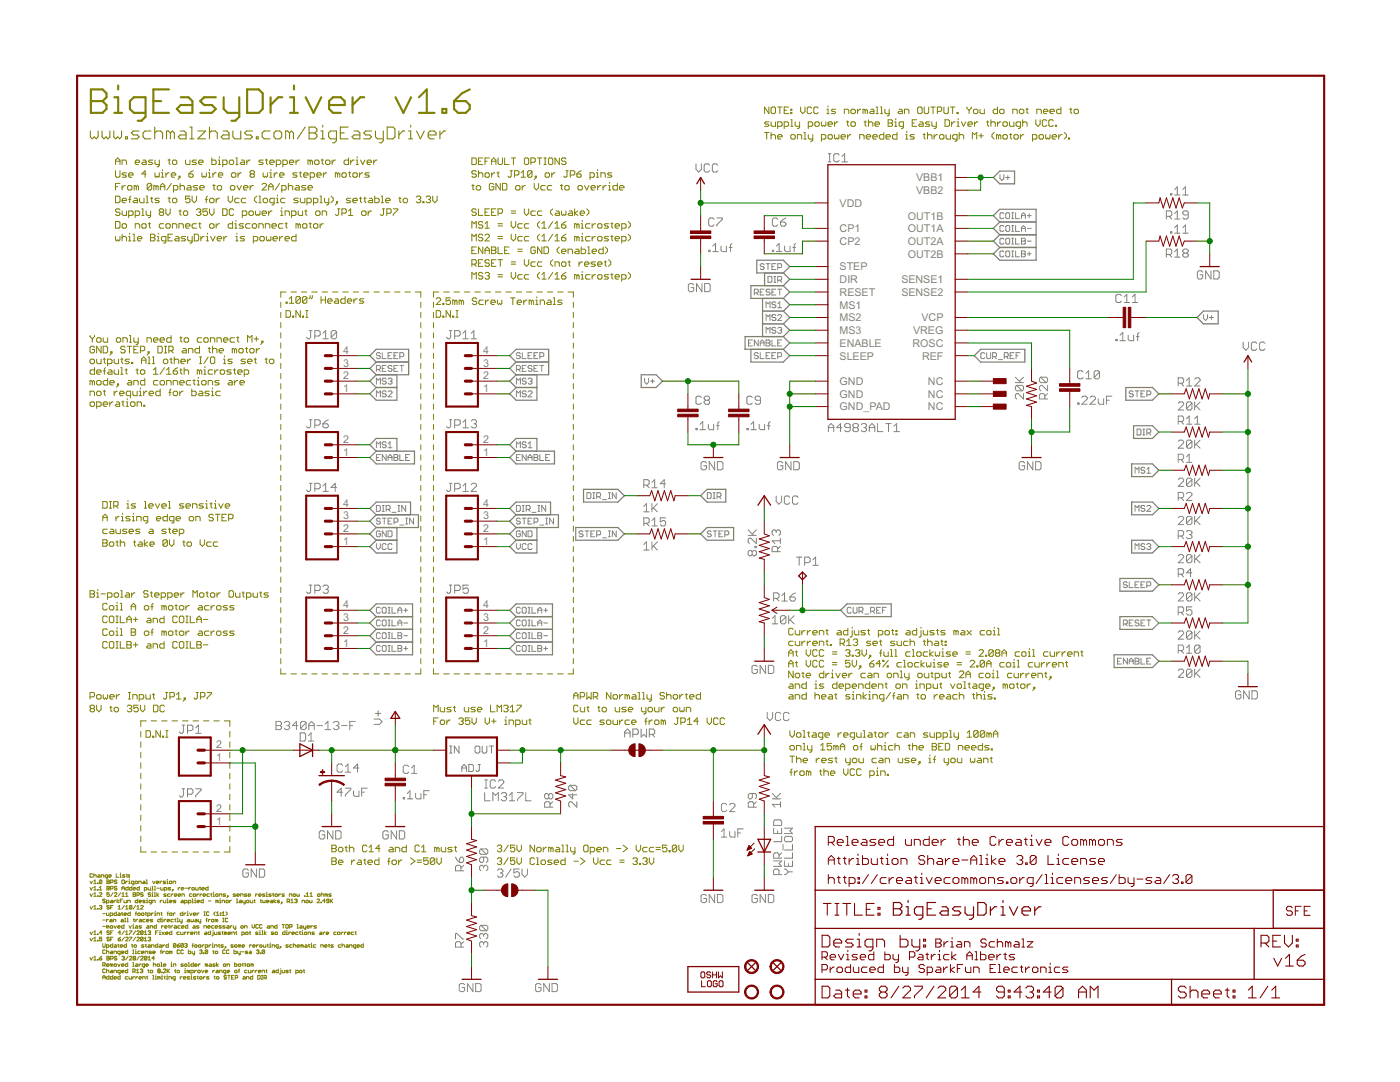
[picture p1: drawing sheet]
<svg xmlns="http://www.w3.org/2000/svg" width="279mm" height="216mm" viewBox="0 0 279 216" stroke-linecap="round" stroke-linejoin="round" font-family="sans-serif">
<defs><g id="words">
<g font-size="2.4" fill="#808080">
<text x="167.6" y="41.3">VDD</text>
<text x="182.8" y="36.2">VBB1</text>
<text x="182.8" y="38.7">VBB2</text>
<text x="167.6" y="46.3">CP1</text>
<text x="181.2" y="46.3">OUT1A</text>
<text x="181.2" y="43.8">OUT1B</text>
<text x="167.6" y="48.9">CP2</text>
<text x="167.6" y="54">STEP</text>
<text x="181.2" y="48.9">OUT2A</text>
<text x="181.2" y="51.4">OUT2B</text>
<text x="167.6" y="56.5">DIR</text>
<text x="167.6" y="59">RESET</text>
<text x="179.9" y="56.5">SENSE1</text>
<text x="179.9" y="59">SENSE2</text>
<text x="167.6" y="61.6">MS1</text>
<text x="167.6" y="64.1">MS2</text>
<text x="183.9" y="64.1">VCP</text>
<text x="68.5" y="70.6">4</text>
<text x="96.5" y="70.6">4</text>
<text x="167.6" y="69.2">ENABLE</text>
<text x="167.6" y="66.7">MS3</text>
<text x="167.6" y="71.7">SLEEP</text>
<text x="182.1" y="69.2">ROSC</text>
<text x="182.2" y="66.7">VREG</text>
<text x="184" y="71.7">REF</text>
<text x="68.5" y="75.7">2</text>
<text x="68.5" y="73.2">3</text>
<text x="96.5" y="75.7">2</text>
<text x="96.5" y="73.2">3</text>
<text x="167.6" y="76.8">GND</text>
<text x="185.2" y="76.8">NC</text>
<text x="68.5" y="78.2">1</text>
<text x="96.5" y="78.2">1</text>
<text x="167.6" y="79.4">GND</text>
<text x="167.6" y="81.9">GND_PAD</text>
<text x="185.2" y="79.4">NC</text>
<text x="185.2" y="81.9">NC</text>
<text x="68.5" y="88.4">2</text>
<text x="96.5" y="88.4">2</text>
<text x="68.5" y="90.9">1</text>
<text x="96.5" y="90.9">1</text>
<text x="68.5" y="101.1">4</text>
<text x="96.5" y="101.1">4</text>
<text x="68.5" y="106.2">2</text>
<text x="68.5" y="103.6">3</text>
<text x="96.5" y="106.2">2</text>
<text x="96.5" y="103.6">3</text>
<text x="68.5" y="108.7">1</text>
<text x="96.5" y="108.7">1</text>
<text x="68.5" y="123.9">3</text>
<text x="68.5" y="121.4">4</text>
<text x="96.5" y="123.9">3</text>
<text x="96.5" y="121.4">4</text>
<text x="68.5" y="129">1</text>
<text x="68.5" y="126.5">2</text>
<text x="96.5" y="129">1</text>
<text x="96.5" y="126.5">2</text>
<text x="43.1" y="149.3">2</text>
<text x="43.1" y="151.9">1</text>
<text x="43.1" y="164.6">1</text>
<text x="43.1" y="162">2</text>
</g>
</g></defs>
<g fill="none" stroke="#808000" stroke-width=".2">
<path d="M23.1 37.3h.4M23.1 34.1v1.1l.2 .2h.4l.2-.2v-1.1M23.1 32.2h.8M23.1 32.8v-.9l.4-.4 .4 .4v.9M23.1 39.1h.6l.2 .2v.9l-.2 .2h-.6zM23.9 36.6h-.8v1.3M24.4 32.8v-.9h.6l.3 .3v.6M24.4 37v.9M25 37h-.2l-.4 .5M25.3 34.5h-.7l-.2 .2 .2 .2h.4l.3 .3-.3 .2h-.6M25.7 37h.4l.2 .3v.4l-.2 .2h-.4l-.2-.2v-.4zM25.7 34.9h.9l-.3-.4h-.4l-.2 .2v.5l.2 .2h.4"/>
<path d="M25.7 39.8h.4M26.1 39.1l-.2 .2v1.1M26.8 39.6h.4l.2 .2v.6h-.6l-.3-.2 .3-.2h.6M27 32.4h.9l-.3-.5h-.4l-.2 .3v.4l.2 .2h.4M27.2 37.3l-.2-.3h-.2v.9M27.2 37.3v.6M27.2 37.3l.2-.3 .2 .3v.6M27.9 39.6v.6l.2 .2h.6v-.8M28.5 31.9h.5l.2 .3v.6h-.7l-.2-.2 .2-.2h.7M29.2 34.7h-.9l.7-.6v1.3M29.2 39.1h.2v1.3M30 39.6h.5"/>
<path d="M30.3 36.8v.9l-.2 .2h-.5l-.2-.2M30.3 36.8l-.2-.2h-.5l-.2 .2v.9M30.3 39.3v.9l.2 .2M30.3 36.8l-.9 .9M30.5 31.9h-.7l-.2 .3 .2 .2h.5l.2 .2-.2 .2h-.7M30.9 31.9v.7l.2 .2h.7M30.9 34.5v.7l.2 .2 .2-.2 .3 .2 .2-.2v-.7M31.1 37.3l-.2-.3h-.2v.9M31.1 37.3v.6M31.1 37.3l.2-.3 .3 .3v.6M31.8 31.9v1.1l-.2 .3h-.3M31.8 39.6h-.7l-.2 .2 .2 .2h.5l.2 .2-.2 .2h-.7"/>
<path d="M32 37.3h.9M32 37.9v-.9l.4-.4 .5 .4v.9M32.2 35.4h.5M32.2 34.5h.2v.9M32.4 33.8v.3M33.1 34.5v.9M33.5 31.9h.5M33.5 39.6h.5M33.8 39.3v.9l.2 .2M33.8 34.5h-.3l-.4 .4M33.8 31.7v.9l.2 .2M34.2 34.9h.9l-.3-.4h-.4l-.2 .2v.5l.2 .2h.4"/>
<path d="M34.2 36.6l-.9 1.3M34.6 37.9h.7l.2-.2v-.4l-.2-.3h-.7v1.4M34.6 31.9h.5l.2 .3v.4l-.2 .2h-.5l-.2-.2v-.4zM34.6 39.6h.5l.2 .2v.4l-.2 .2h-.5l-.2-.2v-.4zM35.7 35.2h.2v.2h-.2zM35.9 37.3l.3-.3h.4l.2 .3v.6M35.9 35.4l-.4 .4M35.9 36.6v1.3M37 31.9v.7l.3 .2h.6v-.9M37.5 37h.4l.2 .3v.6h-.6l-.2-.2 .2-.2h.6M37.7 34.7h.6l.3 .2v.3l-.3 .2h-.4l-.2-.2zM37.9 39.1h-.9v.7l.5-.2h.2l.2 .2v.4l-.2 .2h-.4l-.3-.2"/>
<path d="M38.3 39.1v.9l.5 .4 .4-.4v-.9M38.6 34.1l-.9 .6M39.2 31.9h-.6l-.3 .3 .3 .2h.4l.2 .2-.2 .2h-.7M39.4 37h-.6l-.3 .3 .3 .2h.4l.2 .2-.2 .2h-.7M39.6 32.4h.9l-.2-.5h-.4l-.3 .3v.4l.3 .2h.4M39.9 37.5h.8l-.2-.5h-.4l-.2 .3v.4l.2 .2h.4M40.3 34.5v.7l.2 .2 .2-.2 .3 .2 .2-.2v-.7M41 39.8h.4M41.4 39.1l-.2 .2v1.1M41.6 35.4h.5M41.6 34.5h.2v.9M41.8 39.8l.3-.2h.4l.2 .2v.4l-.2 .2h-.4l-.3-.2z"/>
<path d="M41.8 33.8v.3M42.3 31.5v1.3h.6l.2-.2v-.4l-.2-.3h-.6M42.5 37h.4M42.5 34.5v.9M42.7 36.8v.9l.2 .2M43.1 34.5h-.2l-.4 .4M43.1 39.6v.8M43.3 37.3l.3-.3h.4l.2 .3v.4l-.2 .2h-.4l-.3-.2zM43.6 34.9h.8l-.2-.4h-.4l-.2 .2v.5l.2 .2h.4M43.6 32.8h.4M43.6 31.9h.2v.9M43.8 31.3v.2"/>
<path d="M43.8 39.6h-.2l-.5 .4M44.4 32.8h.7l.2-.2v-.4l-.2-.3h-.7v1.4M45.5 39.1v.9l.5 .4 .4-.4v-.9M46 31.9h.4l.2 .3v.4l-.2 .2h-.4l-.2-.2v-.4zM46.2 37h.4l.3 .3v.4l-.3 .2h-.4l-.2-.2v-.4zM46.2 34.7l.2-.2h.5l.2 .2v.5l-.2 .2h-.5l-.2-.2zM47.1 32.8h.4M47.1 31.5h.2v1.3M47.3 37l.4 .9 .5-.9M47.5 34.5v.9M47.7 39.6h-.6l-.3 .2v.4l.3 .2h.6M48.2 34.5h-.3l-.4 .4"/>
<path d="M48.2 31.9h.4l.2 .3v.6h-.6l-.3-.2 .3-.2h.6M48.6 37.5h.9l-.2-.5h-.5l-.2 .3v.4l.2 .2h.5M49 39.6h-.6l-.2 .2v.4l.2 .2h.6M49.3 31.9v.9M49.9 31.9h-.2l-.4 .5M49.9 37v.9M50.1 34.7l-.2-.2 .2-.4h.5l.2 .2-.2 .4M50.1 34.7h.5M50.1 34.7l-.2 .2v.3l.2 .2h.5l.2-.2v-.3l-.2-.2M50.6 37h-.3l-.4 .5M51.2 39.1l-.4 .5v.4l.4 .4M51.6 39.1h.3v1.3"/>
<path d="M52.3 36.8l.2-.2h.5l.2 .2v.2l-.9 .9h.9M52.5 34.5v.7l.2 .2 .3-.2 .2 .2 .2-.2v-.7M52.5 39.8l.2-.2h.5l.2 .2v.4l-.2 .2h-.5l-.2-.2zM52.5 31.9h-.6l-.3 .3 .3 .2h.4l.2 .2-.2 .2h-.7M53 31.9h.4M53.2 31.7v.9l.2 .2M53.6 37.3h.9M53.6 37.9v-.9l.5-.4 .4 .4v.9M53.8 35.4h.5M53.8 34.5h.3v.9M53.8 32.4h.9l-.2-.5h-.4l-.3 .3v.4l.3 .2h.4M54.1 33.8v.3"/>
<path d="M54.7 34.5v.9M55.1 32.8h.7l.2-.2v-.4l-.2-.3h-.7v1.4M55.1 39.6h.3v.8M55.4 34.5h-.3l-.4 .4M55.4 38.9v.2M55.8 34.9h.9l-.2-.4h-.5l-.2 .2v.5l.2 .2h.5M55.8 36.6l-.9 1.3M56.2 37.9h.7l.2-.2v-.4l-.2-.3h-.7v1.4M56.5 32.8h.6l.2-.2v-.4l-.2-.3h-.6v1.4M56.9 39.6h-.7l-.2 .2v.4l.2 .2h.7M57.6 37.3l.2-.3h.4l.2 .3v.6M57.6 36.6v1.3"/>
<path d="M57.8 32.4h.8l-.2-.5h-.4l-.2 .3v.4l.2 .2h.4M59.1 37h.4l.2 .3v.6h-.6l-.3-.2 .3-.2h.6M59.1 31.9v.9M59.3 34.5h-.7l-.2 .2 .2 .2h.5l.2 .3-.2 .2h-.7M59.5 39.6h-.6l-.3 .2 .3 .2h.4l.2 .2-.2 .2h-.7M59.7 34.5h.5M59.7 31.9h-.2l-.4 .5M59.9 34.3v.9l.3 .2M59.9 39.6v.6l.3 .2h.6v-.8M60.6 34.9h.9l-.2-.4h-.5l-.2 .2v.5l.2 .2h.5M61 37h-.6l-.2 .3 .2 .2h.4l.2 .2-.2 .2h-.6M61.5 37.5h.9l-.3-.5h-.4l-.2 .3v.4l.2 .2h.4"/>
<path d="M61.9 35.4h.7l.2-.2v-.5l-.2-.2h-.7v1.3M61.9 32.2l-.2-.3h-.2v.9M61.9 32.2v.6M61.9 32.2l.2-.3 .3 .3v.6M63 31.9h.4l.3 .3v.4l-.3 .2h-.4l-.2-.2v-.4zM63.2 34.9h.9l-.2-.4h-.5l-.2 .2v.5l.2 .2h.5M63.9 39.1h.2v1.3M64.1 31.9h.4M64.3 31.7v.9l.2 .2M64.5 34.5v.9M64.7 39.6v.6l.3 .2h.6M65 32.2l.2-.3h.4l.2 .3v.4l-.2 .2h-.4l-.2-.2z"/>
<path d="M65.2 34.5h-.2l-.5 .4M65.6 39.6v1.1l-.2 .2h-.2M66.1 39.1l.4 .5v.4l-.4 .4M66.3 31.9v.9M66.9 31.9h-.2l-.4 .5M67.4 34.7l-.5-.2v.9M67.4 34.7v.7M67.4 34.7l.2-.2 .2 .2v.7M68.5 34.5h.4l.2 .2v.5l-.2 .2h-.4l-.3-.2v-.5zM69.6 34.5h.4M69.6 31.5v1.3h-.7l-.2-.2v-.4l.2-.3h.7M69.8 34.3v.9l.2 .2"/>
<path d="M70 31.9v.9M70 39.6h-.7l-.2 .2 .2 .2h.5l.2 .2-.2 .2h-.7M70.6 34.5h.5l.2 .2v.5l-.2 .2h-.5l-.2-.2v-.5zM70.7 31.9h-.3l-.4 .5M71.1 32.8h.4M71.1 31.9h.2v.9M71.3 31.3v.2M71.7 34.5v.9M71.7 39.6h.5M71.9 31.9l.5 .9 .4-.9M71.9 39.3v.9l.3 .2M72.4 34.5h-.2l-.5 .4"/>
<path d="M72.6 39.6h.4M72.8 39.3v.9l.2 .2M73.3 32.4h.8l-.2-.5h-.4l-.2 .3v.4l.2 .2h.4M73.7 34.5h-.7l-.2 .2 .2 .2h.5l.2 .3-.2 .2h-.7M73.7 39.6h.4l.3 .2v.6h-.7l-.2-.2 .2-.2h.7M74.6 31.9v.9M74.8 39.1v1.3h.6l.3-.2v-.4l-.3-.2h-.6M75.2 31.9h-.2l-.4 .5M76.1 39.1h.2v1.3M79.6 39.6h.4M79.8 39.3v.9l.2 .2M80.5 39.8l.2-.2h.4l.2 .2v.4l-.2 .2h-.4l-.2-.2z"/>
<path d="M83.1 39.3l.2-.2h.4l.3 .2-.3 .5M83.5 39.8h.2M83.7 39.8l.3 .2v.2l-.3 .2h-.4l-.2-.2M85 39.3l.3-.2h.4l.2 .2-.2 .5M85.5 39.8h.2M85.7 39.8l.2 .2v.2l-.2 .2h-.4l-.3-.2M86.4 39.1v.9l.4 .4 .4-.4v-.9M94.2 31.5h.6l.3 .2v.9l-.3 .2h-.6zM94.2 37h.4M94.4 36.8v.9l.2 .2M95.1 34.3l-.3-.2h-.4l-.2 .2 .2 .4h.4l.3 .2v.3l-.3 .2h-.4l-.2-.2M95.3 37h.4l.2 .3v.4l-.2 .2h-.4l-.3-.2v-.4z"/>
<path d="M95.5 34.1v1.3M95.5 34.7l.2-.2h.4l.3 .2v.7M95.5 32.2h.4M96.4 31.5h-.9v1.3h.9M96.8 32.2h.4M97 34.5h.5l.2 .2v.5l-.2 .2h-.5l-.2-.2v-.5zM97.7 31.5h-.9v1.3M98.1 32.8v-.9l.4-.4 .5 .4v.9M98.1 34.5v.9M98.1 32.2h.9M98.6 36.8l-.3-.2h-.4l-.2 .2v.9l.2 .2h.4l.3-.2v-.4h-.5M98.8 34.5h-.3l-.4 .4"/>
<path d="M99.2 34.5h.4M99.4 31.5v1.1l.2 .2h.5l.2-.2v-1.1M99.4 34.3v.9l.2 .2M99.8 36.6v1.3l-.8-1.3v1.3M100.3 36.6h.6l.3 .2v.9l-.3 .2h-.6zM100.7 31.5v1.3h.9M101.8 34.1h.5M102 34.1v1.1l-.2 .2-.4-.2M102 31.5h.9M102.5 31.5v1.3M102.7 34.9h.6l.3-.2v-.4l-.3-.2h-.6v1.3M102.9 37.3l.2-.3h.5l.2 .3v.4l-.2 .2h-.5l-.2-.2z"/>
<path d="M104 35.4h.9M104 34.5l.4-.4v1.3M104.2 37v.9M104.9 37h-.3l-.4 .5M104.9 31.5h.4l.2 .2v.9l-.2 .2h-.4l-.3-.2v-.9zM106 32.4h.6l.2-.2v-.5l-.2-.2h-.6v1.3M106.2 34.3l-.2-.2h-.5l-.2 .2v.9M106.2 34.3v.9l-.2 .2h-.5l-.2-.2M106.2 34.3l-.9 .9M106.6 36.6v.9l.4 .4 .5-.4v-.9M106.8 35.2h.2v.2h-.2zM107 35.4l-.4 .4"/>
<path d="M107.3 31.5h.8M107.7 31.5v1.3M108.6 32.8h.4M108.6 31.5h.4M108.8 37h-.7l-.2 .3v.4l.2 .2h.7M108.8 31.5v1.3M109 34.5h.5l.2 .2v.5l-.2 .2h-.5l-.2-.2v-.5zM109.5 31.7l.2-.2h.4l.2 .2v.9l-.2 .2h-.4l-.2-.2zM110.1 37h-.6l-.3 .3v.4l.3 .2h.6M110.1 34.5v.9M110.8 34.5h-.3l-.4 .4M111.6 31.5v1.3l-.8-1.3v1.3"/>
<path d="M111.8 37h.5M112.1 36.8v.9l.2 .2M112.7 37.3l.2-.3h.5l.2 .3v.4l-.2 .2h-.5l-.2-.2zM112.9 31.7l-.2-.2h-.4l-.2 .2 .2 .5h.4l.2 .2v.2l-.2 .2h-.4l-.2-.2M112.9 34.1h.5M113.2 34.1v1.1l-.3 .2h-.2l-.2-.2M113.8 34.9h.7l.2-.2v-.4l-.2-.2h-.7v1.3M115.1 34.7h.7l.2 .2v.3l-.2 .2h-.5l-.2-.2zM115.6 37h.4l.2 .3v.4l-.2 .2h-.4l-.3-.2v-.4zM116 34.1l-.9 .6M116.6 37l.5 .9 .4-.9M117.8 35.4h.6l.2-.2v-.5l-.2-.2h-.6v1.3"/>
<path d="M118 37.5h.8l-.2-.5h-.4l-.2 .3v.4l.2 .2h.4M119 34.5h.3v.9M119 35.4h.5M119.3 33.8v.3M119.3 37v.9M119.9 37h-.2l-.4 .5M119.9 35.4v-.9h.7l.2 .2v.7M120.4 37v.9M121 37h-.2l-.4 .5M121.5 37h.2v.9M121.5 37.9h.4M121.7 36.4v.2"/>
<path d="M122.1 34.5h-.6l-.3 .2 .3 .2h.4l.2 .3-.2 .2h-.7M123.2 36.6v1.3h-.7l-.2-.2v-.4l.2-.3h.7M123.6 37.5h.9l-.2-.5h-.5l-.2 .3v.4l.2 .2h.5M152.6 26.4h.9M153 26.4v1.3M153.5 21.4v1.3l-.9-1.3v1.3M153.5 24.3h-.7l-.2 .3 .2 .2h.4l.3 .2-.3 .2h-.6M153.9 21.6l.2-.2h.5l.2 .2v.9l-.2 .2h-.5l-.2-.2zM153.9 24.3v.7l.2 .2h.7v-.9M153.9 26.4v1.3M153.9 27.1l.2-.2h.5l.2 .2v.6M155.2 21.4h.9"/>
<path d="M155.2 25.2h.7l.2-.2v-.4l-.2-.3h-.7v1.4M155.2 27.3h.9l-.2-.4h-.5l-.2 .2v.4l.2 .2h.5M155.6 21.4v1.3M156.5 25.2h.7l.2-.2v-.4l-.2-.3h-.7v1.4M156.5 22h.5M157.4 21.4h-.9v1.3h.9M157.8 22.5h.2v.2h-.2zM157.8 21.8h.2v.2h-.2zM157.8 23.9h.2v1.3M157.8 25.2h.5M158 26.9h.5l.2 .2v.4l-.2 .2h-.5l-.2-.2v-.4zM158.7 24.3v.7l.2 .2h.7"/>
<path d="M159.1 27.7v-.8h.7l.2 .2v.6M159.6 24.3v1.1l-.5 .3M159.8 21.4v.8l.4 .5 .5-.5v-.8M160.4 26.4h.3v1.3M160.4 27.7h.5M161.3 25.2h.7l.2-.2v-.4l-.2-.3h-.7v1.4M161.3 26.9v.6l.2 .2h.7M162 21.6l-.2-.2h-.5l-.2 .2v.9l.2 .2h.5l.2-.2M162.2 26.9v1.1l-.4 .2M162.8 24.3h.5l.2 .3v.4l-.2 .2h-.5l-.2-.2v-.4zM163.3 21.6l-.2-.2h-.5l-.2 .2v.9l.2 .2h.5l.2-.2M163.9 24.3v.7l.2 .2 .3-.2 .2 .2 .2-.2v-.7"/>
<path d="M163.9 27.7h.7l.2-.2v-.4l-.2-.2h-.7v1.3M165 22.7h.5M165 21.8h.2v.9M165.2 21.1v.3M165.2 24.8h.9l-.2-.5h-.4l-.3 .3v.4l.3 .2h.4M165.5 26.9h.4l.2 .2v.4l-.2 .2h-.4l-.3-.2v-.4zM166.5 26.9v.6l.3 .2 .2-.2 .2 .2 .2-.2v-.6M166.5 24.3v.9M166.8 21.8h-.7l-.2 .2 .2 .2h.5l.2 .3-.2 .2h-.7M167.2 24.3h-.2l-.5 .5M167.9 27.3h.8l-.2-.4h-.4l-.2 .2v.4l.2 .2h.4M168.5 22.7v-.9h.7l.2 .2v.7"/>
<path d="M169 24.3h.4M169.2 24.1v.9l.2 .2M169.2 26.9v.8M169.8 24.6l.3-.3h.4l.2 .3v.4l-.2 .2h-.4l-.3-.2zM169.8 26.9h-.2l-.4 .4M169.8 22l.3-.2h.4l.2 .2v.5l-.2 .2h-.4l-.3-.2zM171.1 21.8v.9M171.6 27.7v-.8h.6l.2 .2v.6M171.8 21.8h-.2l-.5 .4M172.4 24.3h.5M172.7 22l-.5-.2v.9M172.7 22v.7"/>
<path d="M172.7 24.1v.9l.2 .2M172.7 22l.2-.2 .2 .2v.7M172.9 27.3h.9l-.3-.4h-.4l-.2 .2v.4l.2 .2h.4M173.3 23.9v1.3M173.3 24.6l.2-.3h.5l.2 .3v.6M173.8 21.8h.4l.2 .2v.7h-.6l-.3-.2 .3-.3h.6M174.2 27.3h.9l-.2-.4h-.5l-.2 .2v.4l.2 .2h.5M174.6 24.8h.9l-.2-.5h-.5l-.2 .3v.4l.2 .2h.5M174.8 21.4h.3v1.3M174.8 22.7h.5M175.7 21.4h.2v1.3M175.7 22.7h.4"/>
<path d="M176.4 26.4v1.3h-.7l-.2-.2v-.4l.2-.2h.7M176.6 21.8v.7l.2 .2h.7M176.8 27.3h.9l-.2-.4h-.5l-.2 .2v.4l.2 .2h.5M177.2 23.9h.7l.2 .2-.2 .5 .2 .2v.2l-.2 .2h-.7zM177.2 24.6h.7M177.5 21.8v1.1l-.5 .2M178.6 25.2h.4M178.6 24.3h.2v.9M178.8 23.7v.2M179 26.4v1.3h-.7l-.2-.2v-.4l.2-.2h.7M179.4 21.8h.5l.2 .2v.7h-.7l-.2-.2 .2-.3h.7M180.3 25.2h-.7l-.2-.2v-.4l.2-.3h.7v1.1l-.4 .3"/>
<path d="M180.5 22.7v-.9h.7l.2 .2v.7M180.7 26.9h.3v.8M180.7 27.7h.5M181 26.2v.2M182.1 24.6h.4M182.5 26.9h-.7l-.2 .2 .2 .2h.5l.2 .2-.2 .2h-.7M182.9 23.9h-.8v1.3h.8M183.1 21.6l.3-.2h.4l.2 .2v.9l-.2 .2h-.4l-.3-.2zM183.6 24.3h.4l.2 .3v.6h-.6l-.3-.2 .3-.2h.6M184.2 26.9h.5M184.4 21.4v1.1l.3 .2h.4l.2-.2v-1.1M184.4 26.6v.9l.3 .2"/>
<path d="M185.1 26.4v1.3M185.1 27.1l.2-.2h.5l.2 .2v.6M185.5 24.3h-.6l-.2 .3 .2 .2h.4l.2 .2-.2 .2h-.6M185.8 21.4h.8M186 24.3v.7l.2 .2h.7M186.2 21.4v1.3M186.4 26.9v.8M186.9 24.3v1.1l-.5 .3M187.1 22.2h.6l.2-.2v-.4l-.2-.2h-.6v1.3M187.1 26.9h-.2l-.5 .4M187.7 26.9h.5l.2 .2v.4l-.2 .2h-.5l-.2-.2v-.4zM188.4 21.4v1.1l.2 .2h.4l.3-.2v-1.1"/>
<path d="M188.6 23.9h.7l.2 .2v.9l-.2 .2h-.7zM188.8 26.9v.6l.2 .2h.7v-.8M189.7 21.4h.9M189.9 24.3v.9M190.1 21.4v1.3M190.6 24.3h-.2l-.5 .5M191 22.5h.2v.2h-.2zM191 24.3h.2v.9M191 25.2h.4M191 27.7h-.7l-.2-.2v-.4l.2-.2h.7v1.1l-.4 .2M191.2 23.7v.2M191.4 27.1l.2-.2h.5l.2 .2v.6"/>
<path d="M191.4 26.4v1.3M191.9 24.3l.4 .9 .4-.9M193 21.4v.2l.4 .4M193.2 24.8h.9l-.3-.5h-.4l-.2 .3v.4l.2 .2h.4M193.4 22v.7M193.8 21.4v.2l-.4 .4M194.1 27.7v-1.3l.4 .5 .4-.5v1.3M194.3 22l.2-.2h.4l.3 .2v.5l-.3 .2h-.4l-.2-.2zM194.5 24.3v.9M195.2 24.3h-.3l-.4 .5M195.4 27.1h.8M195.6 21.8v.7l.2 .2h.6v-.9"/>
<path d="M195.8 26.6v.9M196.9 24.3h.4M197.1 24.1v.9l.2 .2M197.8 23.9v1.3M197.8 24.6l.2-.3h.4l.2 .3v.6M198.4 26.4l-.4 .5v.4l.4 .4M199.1 21.4v1.3h-.7l-.2-.2v-.5l.2-.2h.7M199.1 24.3v.9M199.3 27.1l-.2-.2h-.2v.8M199.3 27.1v.6M199.3 27.1l.2-.2 .2 .2v.6M199.5 22l.2-.2h.5l.2 .2v.5l-.2 .2h-.5l-.2-.2z"/>
<path d="M199.7 24.3h-.2l-.4 .5M200.4 24.3h.4l.2 .3v.4l-.2 .2h-.4l-.2-.2v-.4zM200.4 26.9h.4l.2 .2v.4l-.2 .2h-.4l-.2-.2v-.4zM201.5 24.3v.7l.2 .2h.7v-.9M201.5 26.9h.4M201.7 26.6v.9l.2 .2M202.1 22.7v-.9h.7l.2 .2v.7M202.6 26.9h.4l.2 .2v.4l-.2 .2h-.4l-.2-.2v-.4zM203.6 26.9v.8M203.6 21.8h.5l.2 .2v.5l-.2 .2h-.5l-.2-.2v-.5zM203.7 25.2h-.7l-.2-.2v-.4l.2-.3h.7v1.1l-.5 .3M204.1 24.6l.2-.3h.4l.3 .3v.6"/>
<path d="M204.1 23.9v1.3M204.3 26.9h-.2l-.5 .4M204.7 21.8h.5M205 21.6v.9l.2 .2M206.1 27.7h.6l.2-.2v-.4l-.2-.2h-.6v1.3M206.7 23.9v.9l.5 .4 .4-.4v-.9M206.9 22.7v-.9h.7l.2 .2v.7M207.6 26.9h.4l.2 .2v.4l-.2 .2h-.4l-.2-.2v-.4zM208.2 22.2h.9v-.2l-.2-.2h-.5l-.2 .2v.5l.2 .2h.5M208.7 26.9v.6l.2 .2 .2-.2 .2 .2 .2-.2v-.6M208.9 24.1l-.2-.2h-.5l-.2 .2v.9l.2 .2h.5l.2-.2M209.5 22.2h.9l-.2-.4h-.4l-.3 .2v.5l.3 .2h.4"/>
<path d="M210 27.3h.9l-.2-.4h-.5l-.2 .2v.4l.2 .2h.5M210.2 24.1l-.2-.2h-.5l-.2 .2v.9l.2 .2h.5l.2-.2M210.6 25h.3v.2h-.3zM211.3 26.9v.8M211.7 21.4v1.3h-.6l-.2-.2v-.5l.2-.2h.6M212 26.9h-.3l-.4 .4M212.4 26.4l.4 .5v.4l-.4 .4M213.3 27.5h.2v.2h-.2zM213.5 21.8h.4M213.7 21.6v.9l.2 .2M214.6 21.8h.4l.2 .2v.5l-.2 .2h-.4l-.2-.2v-.5zM23.1 44.2h.6l.2 .2v.9l-.2 .2h-.6z"/>
<path d="M23.1 47.2v.7l.2 .2 .2-.2 .2 .2 .2-.2v-.7M23.9 41.9l-.2-.2h-.4l-.2 .2 .2 .4h.4l.2 .2v.3l-.2 .2h-.4l-.2-.2M24.4 42.1v.7l.2 .2h.7v-.9M24.4 44.9l.2-.3h.4l.3 .3v.4l-.3 .2h-.4l-.2-.2zM24.4 47.4l.2-.2h.4l.3 .2v.7M24.4 40h.9l-.3-.4h-.4l-.2 .2v.4l.2 .2h.4M24.4 46.7v1.4M25.7 43h.6l.3-.2v-.5l-.3-.2h-.6v1.3M25.7 48.1h.4M25.7 47.2h.2v.9M25.9 46.5v.2M26.5 46.7h.3v1.4"/>
<path d="M26.5 48.1h.5M27 43h.6l.3-.2v-.5l-.3-.2h-.6v1.3M27 45.5v-.9h.6l.3 .3v.6M27.4 47.6h.9l-.2-.4h-.5l-.2 .2v.5l.2 .2h.5M28.3 41.7h.2v1.3M28.3 43h.4M28.5 44.6h.5l.2 .3v.4l-.2 .2h-.5l-.2-.2v-.4zM29.2 42.1v.7l.2 .2h.7M29.2 40.4h.4M29.6 44.6h.5M29.8 44.4v.9l.3 .2M30 46.7h.7l.2 .3-.2 .4 .2 .2v.3l-.2 .2h-.7z"/>
<path d="M30 47.4h.7M30.1 42.1v1.1l-.5 .2M31.3 48.1h.5M31.3 47.2h.3v.9M31.6 46.5v.2M32 42.3l-.2-.2 .2-.4h.4l.3 .2-.3 .4M32 42.3h.4M32 42.3l-.2 .2v.3l.2 .2h.4l.3-.2v-.3l-.3-.2M32.7 44.6h-.7l-.2 .3v.4l.2 .2h.7M33.1 48.1h-.7l-.2-.2v-.5l.2-.2h.7v1.1l-.2 .2h-.2M33.1 41.7v.8l.4 .5 .5-.5v-.8M33.3 44.6h.5l.2 .3v.4l-.2 .2h-.5l-.2-.2v-.4z"/>
<path d="M33.5 47.4h.5M34.4 45.5v-.9h.7l.2 .3v.6M34.4 46.7h-.9v1.4h.9M35.1 47.2h.4l.2 .2v.7h-.6l-.3-.2 .3-.3h.6M35.7 42.1h.5M35.7 45.5v-.9h.7l.2 .3v.6M35.9 41.9v.9l.3 .2M36.8 42.1h.5l.2 .2v.5l-.2 .2h-.5l-.2-.2v-.5zM37 45.1h.9l-.2-.5h-.4l-.3 .3v.4l.3 .2h.4M37 47.2h-.6l-.2 .2 .2 .2h.4l.2 .3-.2 .2h-.6M37.5 47.2v.7l.2 .2h.7M38.4 47.2v1.1l-.5 .2"/>
<path d="M38.8 46.7h.6l.2 .3v.9l-.2 .2h-.6zM39.2 41.9l.2-.2h.5l.2 .2-.2 .4M39.2 44.6h-.6l-.3 .3v.4l.3 .2h.6M39.6 42.3h.3M39.6 44.6h.5M39.9 44.4v.9l.2 .2M39.9 42.3l.2 .2v.3l-.2 .2h-.5l-.2-.2M40.1 47.2v.9M40.7 47.2h-.2l-.4 .4M41.2 48.1h.4M41.2 47.2h.2v.9M41.4 41.7h-.9v.6l.5-.2 .4 .2v.5l-.2 .2h-.5l-.2-.2"/>
<path d="M41.4 46.5v.2M41.8 44.9l.3-.3h.4l.2 .3v.4l-.2 .2h-.4l-.3-.2zM41.8 41.7v.8l.5 .5 .4-.5v-.8M42 47.2l.5 .9 .4-.9M43.1 44.6v.9M43.3 47.6h.9l-.2-.4h-.4l-.3 .2v.5l.3 .2h.4M43.8 44.6h-.2l-.5 .5M44.4 41.7h.7l.2 .2v.9l-.2 .2h-.7zM44.7 47.2v.9M45.3 47.2h-.2l-.4 .4M46.4 44.2v1.3h-.6l-.3-.2v-.4l.3-.3h.6M46.6 41.9l-.2-.2h-.4l-.2 .2v.9l.2 .2h.4l.2-.2"/>
<path d="M46.8 45.5h.5M46.8 44.6h.3v.9M47.1 48.1h.4M47.1 47.2h.2v.9M47.1 44v.2M47.3 46.5v.2M48.4 43h.6l.3-.2v-.5l-.3-.2h-.6v1.3M48.6 44.6h-.7l-.2 .3 .2 .2h.5l.2 .2-.2 .2h-.7M48.8 47.2h-.6l-.3 .2 .3 .2h.4l.2 .3-.2 .2h-.7M49.7 42.3l.2-.2h.5l.2 .2v.5l-.2 .2h-.5l-.2-.2zM49.9 44.6h-.6l-.3 .3v.4l.3 .2h.6M50.3 44.9l.3-.3h.4l.2 .3v.4l-.2 .2h-.4l-.3-.2z"/>
<path d="M50.6 48.1h.6l.2-.2v-.5l-.2-.2h-.6v1.3M51 42.1v.7l.2 .2 .2-.2 .2 .2 .3-.2v-.7M51.6 45.5v-.9h.7l.2 .3v.6M51.6 40.4h.5M51.9 47.4l.2-.2h.4l.2 .2v.5l-.2 .2h-.4l-.2-.2zM52.3 42.5h.9l-.2-.4h-.5l-.2 .2v.5l.2 .2h.5M53 45.5v-.9h.6l.2 .3v.6M53.2 47.2v.7l.2 .2 .2-.2 .2 .2 .3-.2v-.7M53.6 42.1v.9M54.3 42.1h-.2l-.5 .4M54.3 45.1h.9l-.3-.5h-.4l-.2 .3v.4l.2 .2h.4M54.5 47.6h.9l-.3-.4h-.4l-.2 .2v.5l.2 .2h.4"/>
<path d="M54.7 40.4h-.6l-.3-.2v-.4l.3-.2h.6v1.1l-.4 .2M55.1 40.4h.5M55.8 47.2v.9M56 43h.5M56 42.1h.2v.9M56.2 41.4v.3M56.5 44.6h-.7l-.2 .3v.4l.2 .2h.7M56.5 47.2h-.3l-.4 .4M56.9 43v-.9h.7l.2 .2v.7M56.9 44.6h.4M56.9 47.6h.9l-.2-.4h-.5l-.2 .2v.5l.2 .2h.5M57.1 58.3h-1.1v1"/>
<path d="M57.1 44.4v.9l.2 .2M57.7 59.6l.5-.4v1.3M58.1 58.3h1.1M58.2 43h.7l.2-.2v-.5l-.2-.2h-.7v1.3M59.1 46.7v1.4h-.7l-.2-.2v-.5l.2-.2h.7M59.5 42.1v.7l.2 .2h.7v-.9M59.5 44.9l-.4-.3v.9M59.5 44.9l.2-.3 .2 .3v.6M59.5 44.9v.6M59.9 59.4l-.2-.2h-.4l-.2 .2v.9M59.9 59.4v.9l-.2 .2h-.4l-.2-.2M59.9 59.4l-.8 .9"/>
<path d="M60.2 58.3h1M60.6 44.6h.4l.3 .3v.4l-.3 .2h-.4l-.2-.2v-.4zM60.8 42.1h.5M61 41.9v.9l.3 .2M61.2 59.4l-.2-.2h-.4l-.2 .2v.9M61.2 59.4v.9l-.2 .2h-.4l-.2-.2M61.2 59.4l-.8 .9M61.3 40.4h.6l.2-.2v-.4l-.2-.2h-.6v1.3M61.7 44.6h.4M61.9 59v.4l-.2 .2M61.9 44.4v.9l.2 .2M62.2 58.3h1.1"/>
<path d="M62.3 59v.4l-.2 .2M62.6 40.4h.6l.2-.2v-.4l-.2-.2h-.6v1.3M62.8 44.6h.4l.2 .3v.4l-.2 .2h-.4l-.2-.2v-.4zM63 42.3l.2-.2h.5l.2 .2v.5l-.2 .2h-.5l-.2-.2zM63.9 40.4h.4M63.9 44.6v.9M64.1 59.2v1.3M64.1 59.9h.9M64.3 58.3h1.1M64.3 43v-.9h.7l.2 .2v.7M64.5 44.6h-.2l-.4 .5M65 59.2v1.3"/>
<path d="M66.4 58.3h1M66.9 59.6h.5l.2 .3v.6h-.7l-.2-.2 .2-.2h.7M67.1 40.2h.3v.2h-.3zM67.4 41.7h.4M67.4 40.4l-.5 .5M67.6 41.7v1.1l-.2 .2h-.3l-.2-.2M68.2 42.5h.7l.2-.2v-.4l-.2-.2h-.7v1.3M68.4 58.3h1.1M68.9 59.2v1.3h-.7l-.2-.2v-.4l.2-.3h.7M69.6 43h.8M69.6 42.1l.4-.4v1.3M70.4 40h.9l-.2-.4h-.5l-.2 .2v.4l.2 .2h.5"/>
<path d="M70.5 58.3h1.1M70.6 59.6v.9M71.3 59.6h-.2l-.5 .5M72.2 42.3l.2-.2h.4l.2 .2v.5l-.2 .2h-.4l-.2-.2zM72.6 58.3h1M72.6 59.6h-.7l-.2 .3 .2 .2h.5l.2 .2-.2 .2h-.7M73.5 42.1v.9M74.1 42.1h-.2l-.4 .4M74.6 58.3h1.1M76.1 40.4h.4M76.3 41.7h.5M76.5 41.7v1.1l-.2 .2h-.2l-.2-.2"/>
<path d="M76.7 58.3h1.1M77 40h.9l-.3-.4h-.4l-.2 .2v.4l.2 .2h.4M77.2 42.5h.7l.2-.2v-.4l-.2-.2h-.7v1.3M78.5 41.7h.9v.2l-.9 .9v.2M78.8 58.3h1M80.8 58.3h1.1M82.9 58.3h1.1v1M84.4 40.2h.2v.2h-.2zM87.1 59.7l.2-.3h.4l.2 .3v.2l-.8 .9h.8M87.6 58.3h-1.1v1M88.6 58.3h1M89.9 59.4h-.9v.7l.7-.2 .2 .2v.4l-.2 .3h-.5l-.2-.3"/>
<path d="M90.6 58.3h1.1M92.7 58.3h1.1M94.2 45.5v-1.3l.4 .4 .5-.4v1.3M94.2 48.1v-1.4l.4 .5 .5-.5v1.4M94.2 52.7h.6l.3-.2v-.5l-.3-.2h-.6v1.3M94.2 55.7v-1.3l.4 .4 .5-.4v1.3M94.2 50h.4M94.6 52.7l.5 .4M94.8 58.3h1M95.1 41.9l-.3-.2h-.4l-.2 .2 .2 .4h.4l.3 .2v.3l-.3 .2h-.4l-.2-.2M95.1 49.3h-.9v1.3h.9M95.1 59.7l-.2-.3h-.4l-.2 .3 .2 .4h.4l.2 .2-.2 .5h-.4l-.2-.3"/>
<path d="M95.5 41.7v1.3h.9M95.5 52.5h.4M96.4 44.4l-.3-.2h-.4l-.2 .4 .2 .3h.4l.3 .2v.2l-.3 .2h-.4l-.2-.2M96.4 47l-.3-.3h-.4l-.2 .5 .2 .2h.4l.3 .2v.3l-.3 .2h-.4l-.2-.2M96.4 49.3v1.3l-.9-1.3v1.3M96.4 51.8h-.9v1.3h.9M96.4 54.6l-.3-.2h-.4l-.2 .4 .2 .2h.4l.3 .5-.3 .2h-.4l-.2-.2M96.5 59.9h-.7l-.2 .2v.4l.2 .3h.7M96.8 50.6v-.9l.4-.4 .5 .4v.9M96.8 47l.2-.3h.5l.2 .3v.2l-.9 .9h.9M96.8 54.6l.2-.2h.5l.2 .2-.2 .4M96.8 42.3h.4"/>
<path d="M96.8 45.5h.9M96.8 44.6l.4-.4v1.3M96.8 50h.9M96.8 58.3h1.1M96.9 59.9v.9M97.2 55h.3M97.5 55l.2 .2-.2 .5h-.5l-.2-.2M97.5 59.9h-.2l-.4 .4M97.7 41.7h-.9v1.3h.9M97.7 52l-.2-.2h-.5l-.2 .5 .2 .2h.5l.2 .4-.2 .2h-.5l-.2-.2M98.1 49.3h.7l.2 .2-.2 .5 .2 .4-.2 .2h-.7zM98.1 42.3h.4"/>
<path d="M98.1 50h.7M98.1 52.5h.4M98.9 58.3h1.1M99 41.7h-.9v1.3h.9M99 51.8h-.9v1.3h.9M99.3 59.9v.6l.2 .3 .2-.3 .2 .3 .3-.3v-.6M99.4 42.5h.7l.2-.2v-.4l-.2-.2h-.7v1.3M99.4 49.3v1.3h.9M99.4 45.1h.9M99.4 44.6h.9M99.4 47.6h.9M99.4 47.2h.9"/>
<path d="M99.4 51.8h.9M99.4 55.2h.9M99.4 54.8h.9M99.8 51.8v1.3M100.7 50h.5M101 58.3h1M101.6 49.3h-.9v1.3h.9M101.9 59.4h.9M102 44.2v.9l.5 .4 .4-.4v-.9M102 46.7v.9l.5 .5 .4-.5v-.9M102 54.4v.8l.5 .5 .4-.5v-.8M102 42.5h.9"/>
<path d="M102 42.1h.9M102 52.7h.9M102 52.3h.9M102.3 59.4v1.4M103 58.3h1.1M103.3 50.2h.9M103.3 49.7h.9M104.2 44.6h-.7l-.2 .3v.4l.2 .2h.7M104.2 47.2h-.7l-.2 .2v.5l.2 .2h.7M104.2 54.8h-.7l-.2 .2v.5l.2 .2h.7M104.5 59.9v.9M104.6 41.7v.8l.5 .5 .4-.5v-.8"/>
<path d="M104.6 51.8v.9l.5 .4 .4-.4v-.9M105.1 58.3h1.1M105.2 59.9h-.2l-.5 .4M105.5 44.6h-.6l-.3 .3v.4l.3 .2h.6M105.5 47.2h-.6l-.3 .2v.5l.3 .2h.6M105.5 54.8h-.6l-.3 .2v.5l.3 .2h.6M106.8 52.3h-.6l-.2 .2v.4l.2 .2h.6M106.8 42.1h-.6l-.2 .2v.5l.2 .2h.6M106.8 49.5l-.2-.2h-.4l-.2 .2v.9l.2 .2h.4l.2-.2v-.4h-.4M106.9 59.9h.2v.9M107.1 59.2v.2M107.2 58.3h1"/>
<path d="M107.7 44.2l-.4 .4v.5l.4 .4M107.7 46.7l-.4 .5v.4l.4 .5M107.7 54.4l-.4 .4v.4l.4 .5M108.1 42.1h-.6l-.2 .2v.5l.2 .2h.6M108.1 49.3v1.3l-.8-1.3v1.3M108.1 52.3h-.6l-.2 .2v.4l.2 .2h.6M108.1 47.2l.5-.5v1.4M108.1 45.5h.9M108.1 44.6l.5-.4v1.3M108.1 54.8l.5-.4v1.3M108.1 48.1h.9M108.1 55.7h.9"/>
<path d="M108.6 49.3h.6l.3 .2v.9l-.3 .2h-.6zM109.2 58.3h1.1M109.3 59.9h.5l.2 .2v.7h-.7l-.2-.3 .2-.2h.7M110.3 41.7l-.4 .4v.4l.4 .5M110.3 51.8l-.4 .5v.4l.4 .4M110.3 44.2l-.8 1.3M110.3 46.7l-.8 1.4M110.3 54.4l-.8 1.3M110.4 59.4h.2v1.4M110.8 53.1v-.8h.6l.2 .2v.6M110.8 45.5h.8M110.8 44.6l.4-.4v1.3"/>
<path d="M110.8 47.2l.4-.5v1.4M110.8 54.8l.4-.4v1.3M110.8 48.1h.8M110.8 55.7h.8M111 42.1h.4l.2 .2v.7h-.6l-.2-.2 .2-.3h.6M111.3 58.3h1.1M111.6 49.3l-.4 .4v.5l.4 .4M112.1 42.1v.7l.2 .2 .2-.2 .2 .2 .2-.2v-.7M112.1 44.9h.6l.2 .2v.2l-.2 .2h-.4l-.2-.2zM112.1 47.4h.6l.2 .2v.3l-.2 .2h-.4l-.2-.2zM112.1 50.2h.8l-.2-.5h-.4l-.2 .3v.4l.2 .2h.4M112.1 55h.6l.2 .5-.2 .2h-.4l-.2-.2z"/>
<path d="M112.2 59.9h-.7l-.2 .2 .2 .2h.5l.2 .2-.2 .3h-.7M112.3 52.3h.4l.2 .2v.4l-.2 .2h-.4l-.2-.2v-.4zM112.9 44.2l-.8 .7M112.9 46.7l-.8 .7M112.9 54.4l-.8 .6M113.4 58.3h1v1M113.4 50.6v-.9h.6l.3 .3v.6M113.4 52.3h.4M113.6 52v.9l.2 .2M113.6 42.1h.4l.3 .2v.7h-.7l-.2-.2 .2-.3h.7M114.7 41.7v1.3M114.9 49.7h.4l.3 .3v.6h-.7l-.2-.2 .2-.2h.7"/>
<path d="M115.1 44.9l-.2-.3h-.2v.9M115.1 47.4l-.2-.2h-.2v.9M115.1 55l-.2-.2h-.2v.9M115.1 44.9v.6M115.1 47.4v.7M115.1 55v.7M115.1 44.9l.2-.3 .3 .3v.6M115.1 47.4l.2-.2 .3 .2v.7M115.1 55l.2-.2 .3 .2v.7M115.3 42.1l-.6 .4 .6 .5M115.5 52.3v.8M115.8 42.5h.8l-.2-.4h-.4l-.2 .2v.5l.2 .2h.4"/>
<path d="M116 45.5h.4M116 44.6h.2v.9M116 47.2h.2v.9M116 54.8h.2v.9M116 48.1h.4M116 49.3v1.3h.6l.3-.2v-.4l-.3-.3h-.6M116 55.7h.4M116.2 44v.2M116.2 46.5v.2M116.2 54.1v.3M116.2 52.3h-.2l-.5 .4M116.6 52.7h.9l-.2-.4h-.4l-.3 .2v.4l.3 .2h.4"/>
<path d="M117.1 41.7l.4 .4v.4l-.4 .5M117.3 49.3h.2v1.3M117.3 50.6h.5M117.8 44.6h-.7l-.2 .3v.4l.2 .2h.7M117.8 47.2h-.7l-.2 .2v.5l.2 .2h.7M117.8 54.8h-.7l-.2 .2v.5l.2 .2h.7M118.2 44.6v.9M118.2 47.2v.9M118.2 50.2h.9l-.3-.5h-.4l-.2 .3v.4l.2 .2h.4M118.2 54.8v.9M118.8 44.6h-.2l-.4 .5M118.8 47.2h-.2l-.4 .4"/>
<path d="M118.8 54.8h-.2l-.4 .4M118.8 52.3h-.6l-.2 .2 .2 .2h.4l.2 .2-.2 .2h-.6M119.3 52.7h.8l-.2-.4h-.4l-.2 .2v.4l.2 .2h.4M119.5 44.6h.4l.2 .3v.4l-.2 .2h-.4l-.2-.2v-.4zM119.5 47.2h.4l.2 .2v.5l-.2 .2h-.4l-.2-.2v-.5zM119.5 54.8h.4l.2 .2v.5l-.2 .2h-.4l-.2-.2v-.5zM120.4 49.3v1.3h-.7l-.2-.2v-.4l.2-.3h.7M120.6 52.3h.4M120.8 49.3l.4 .4v.5l-.4 .4M120.8 52v.9l.2 .2M121.5 47.2h-.7l-.2 .2 .2 .2h.4l.3 .3-.3 .2h-.6M121.5 51.8l.4 .5v.4l-.4 .4"/>
<path d="M121.5 44.6h-.7l-.2 .3 .2 .2h.4l.3 .2-.3 .2h-.6M121.5 54.8h-.7l-.2 .2 .2 .2h.4l.3 .3-.3 .2h-.6M121.9 44.6h.4M121.9 47.2h.4M121.9 54.8h.4M122.1 44.4v.9l.2 .2M122.1 47v.9l.2 .2M122.1 54.6v.9l.2 .2M122.8 45.1h.8l-.2-.5h-.4l-.2 .3v.4l.2 .2h.4M122.8 47.6h.8l-.2-.4h-.4l-.2 .2v.5l.2 .2h.4M122.8 55.2h.8l-.2-.4h-.4l-.2 .2v.5l.2 .2h.4M124.1 45.5h.6l.2-.2v-.4l-.2-.3h-.6v1.4"/>
<path d="M124.1 48.1h.6l.2-.2v-.5l-.2-.2h-.6v1.3M124.1 55.7h.6l.2-.2v-.5l-.2-.2h-.6v1.3M125.4 44.2l.4 .4v.5l-.4 .4M125.4 46.7l.4 .5v.4l-.4 .5M125.4 54.4l.4 .4v.4l-.4 .5M18 67v.2l.4 .4M18 71.9l.2-.2h.4l.3 .2v.4l-.3 .3h-.4l-.2-.3zM18 79v-.9h.6l.3 .2v.7M18.4 76.2l-.2-.3h-.2v.9M18.4 76.2l.2-.3 .3 .3v.6M18.4 67.6v.7M18.4 76.2v.6"/>
<path d="M18.9 69.3l-.3-.2h-.4l-.2 .2v.9l.2 .2h.4l.3-.2v-.5h-.5M18.9 73.4v1.3h-.7l-.2-.2v-.5l.2-.2h.7M18.9 67v.2l-.5 .4M19.3 67.6l.2-.2h.4l.3 .2v.5l-.3 .2h-.4l-.2-.2zM19.3 71.7v.6l.2 .3h.7v-.9M19.3 74.2h.9v-.2l-.3-.2h-.4l-.2 .2v.5l.2 .2h.4M19.3 76.2l.2-.3h.4l.3 .3v.4l-.3 .2h-.4l-.2-.2zM19.3 78.3l.2-.2h.4l.3 .2v.4l-.3 .3h-.4l-.2-.3zM20.2 69.1v1.3l-.9-1.3v1.3M20.6 67.4v.7l.2 .2h.7v-.9M20.6 69.1h.7l.2 .2v.9l-.2 .2h-.7zM20.6 71.7h.4"/>
<path d="M20.6 74h.4M20.6 78.1h.4M20.8 71.4v.9l.2 .3M20.8 77.9v.8l.2 .3M21 73.4l-.2 .2v1.1M21.5 72.6h.6l.3-.3v-.4l-.3-.2h-.6v1.3M21.5 75.5v1.3h-.7l-.2-.2v-.4l.2-.3h.7M21.7 73.8h.4l.3 .2v.7h-.7l-.2-.2 .2-.3h.7M21.9 76.4h.9l-.2-.5h-.5l-.2 .3v.4l.2 .2h.5M22.1 70.2h.3v.2h-.3zM22.4 70.4l-.5 .5M22.8 71.7v.6l.2 .3h.7v-.9"/>
<path d="M22.8 73.8v.7l.2 .2h.7v-.9M22.8 78.1v.9M23.4 67.4h.5l.2 .2v.5l-.2 .2h-.5l-.2-.2v-.5zM23.4 76.6h.3v.2h-.3zM23.4 78.1h-.2l-.4 .4M23.7 76.8l-.5 .5M23.9 78.5h.8l-.2-.4h-.4l-.2 .2v.4l.2 .3h.4M24.1 73.4h.2v1.3M24.1 71.7h.4M24.1 74.7h.4M24.3 71.4v.9l.2 .3M24.5 68.3v-.9h.7l.2 .2v.7"/>
<path d="M24.5 80v.9l.2 .2M25 73.8h.4M25 69.3l-.3-.2h-.4l-.2 .4 .2 .2h.4l.3 .5-.3 .2h-.4l-.2-.2M25.2 73.6v.9l.2 .2M25.4 79.5v.3M25.4 69.1h.9M25.6 75.9h.5l.2 .3v.6h-.7l-.2-.2 .2-.2h.7M25.8 69.1v1.3M25.8 68.3h.5M25.8 67h.3v1.3M25.8 71.7h-.6l-.2 .2 .2 .2h.4l.2 .2-.2 .3h-.6M26.1 79h-.7l-.2-.3v-.4l.2-.2h.7v1.3"/>
<path d="M26.3 72.3h.2v.3h-.2zM26.5 78.1v.6l.2 .3h.7v-.9M26.7 67.4v.7l.2 .2h.7M26.7 76.8v-.9h.7l.2 .3v.6M26.7 69.7h.5M27.1 73.8h.5M27.4 73.6v.9l.2 .2M27.6 69.1h-.9v1.3h.9M27.6 67.4v1.1l-.2 .2h-.2M27.8 78.1h.2v.9M27.8 79h.4M28 70h.7l.2-.3v-.4l-.2-.2h-.7v1.3"/>
<path d="M28 74l.2-.2h.5l.2 .2v.5l-.2 .2h-.5l-.2-.2zM28 77.4v.2M28.2 72.6v-.9l.5-.5 .4 .5v.9M28.2 71.9h.9M28.7 78.1v.9M28.9 75.5v1.3h-.7l-.2-.2v-.4l.2-.3h.7M29.3 68.3v-.9h.7l.2 .2v.7M29.3 78.1h-.2l-.4 .4M29.5 70.2h.3v.2h-.3zM29.5 71.2h.3v1.4M29.5 72.6h.5M29.8 78.5h.8l-.2-.4h-.4l-.2 .2v.4l.2 .3h.4"/>
<path d="M29.8 70.4l-.5 .5M30.4 71.2h.2v1.4M30.4 72.6h.5M30.6 67.8h.9l-.2-.4h-.4l-.3 .2v.5l.3 .2h.4M30.6 73.8l.5-.4v1.3M30.6 74.7h.9M31.5 75.9h-.6l-.3 .3v.4l.3 .2h.6M31.5 69.1h.7l.2 .2v.9l-.2 .2h-.7zM31.9 67.8h.9l-.2-.4h-.4l-.3 .2v.5l.3 .2h.4M32 77.6v1.4h-.7l-.2-.3v-.4l.2-.2h.7M32.2 75.9h.4l.2 .3v.4l-.2 .2h-.4l-.3-.2v-.4zM32.6 71.9l.2-.2h.5l.2 .2v.4l-.2 .3h-.5l-.2-.3z"/>
<path d="M32.8 69.1h.5M32.8 70.4h.5M32.8 73.4l-.9 1.3M33 69.1v1.3M33.3 76.8v-.9h.6l.2 .3v.6M33.3 73.8l.4-.4v1.3M33.3 74.7h.8M33.7 70h.7l.2-.3v-.4l-.2-.2h-.7v1.3M33.7 78.3h.4M33.9 71.7h.5M34.1 67v1.3h-.6l-.2-.2v-.5l.2-.2h.6M34.1 77.6l-.2 .3v1.1"/>
<path d="M34.1 71.4v.9l.3 .3M34.1 70l.5 .4M34.6 74h.6l.3 .2v.3l-.3 .2h-.4l-.2-.2zM34.6 76.8v-.9h.6l.3 .3v.6M34.8 71.2v1.4M34.8 71.9l.2-.2h.5l.2 .2v.7M34.8 78.1h.4l.3 .2v.4l-.3 .3h-.4l-.2-.3v-.4zM35.5 73.4l-.9 .6M35.9 76.4h.9l-.3-.5h-.4l-.2 .3v.4l.2 .2h.4M35.9 78.1v.9M35.9 67.4h.4M35.9 73.8h.4"/>
<path d="M36.1 72.1h.9v-.2l-.3-.2h-.4l-.2 .2v.4l.2 .3h.4M36.1 67.2v.9l.2 .2M36.1 73.6v.9l.2 .2M36.5 69.5h.5l.2 .2v.7h-.7l-.2-.2 .2-.2h.7M36.5 78.1h-.2l-.4 .4M36.7 73.4v1.3M36.7 74l.3-.2h.4l.2 .2v.7M37 67.4h.4l.2 .2v.5l-.2 .2h-.4l-.3-.2v-.5zM37.4 71.7v.9M37.6 70.4v-.9h.7l.2 .2v.7M38.1 75.9h-.7l-.2 .3v.4l.2 .2h.7M38.1 71.7h-.3l-.4 .4"/>
<path d="M38.3 77.6v1.4h.6l.3-.3v-.4l-.3-.2h-.6M38.5 75.9h.4M38.7 75.7v.9l.2 .2M39.4 75.9h.2v.9M39.4 76.8h.4M39.6 75.3v.2M39.8 74l-.4-.2v.9M39.8 74l.2-.2 .3 .2v.7M39.8 69.1v1.3h-.6l-.3-.2v-.5l.3-.2h.6M39.8 74v.7M39.8 72.6h.4M39.8 71.2h.4"/>
<path d="M39.8 78.1h.4l.3 .2v.7h-.7l-.2-.3 .2-.2h.7M40 71.2v1.4M40.3 67.4h-.7l-.2 .2v.5l.2 .2h.7M40.5 75.9h.4l.2 .3v.4l-.2 .2h-.4l-.3-.2v-.4zM40.7 73.8h.2v.9M40.7 74.7h.4M40.9 73.1v.3M40.9 67.4h.4l.3 .2v.5l-.3 .2h-.4l-.2-.2v-.5zM41.6 76.8v-.9h.6l.2 .3v.6M41.6 69.5h.4M41.6 71.2l-.9 1.4M41.8 69.3v.9l.2 .2"/>
<path d="M41.8 78.1h-.7l-.2 .2 .2 .2h.5l.2 .2-.2 .3h-.7M42 68.3v-.9h.7l.2 .2v.7M42.2 71.2h.5l.2 .2v.9l-.2 .3h-.5l-.2-.3v-.9zM42.2 78.1h.2v.9M42.2 79h.5M42.4 69.7l.3-.2h.4l.2 .2v.7M42.4 69.1v1.3M42.4 77.4v.2M42.4 73.8h-.6l-.2 .2v.5l.2 .2h.6M42.9 73.8v.9M43.3 68.3v-.9h.7l.2 .2v.7M43.5 73.8h-.2l-.4 .4"/>
<path d="M43.7 70h.9v-.3l-.2-.2h-.4l-.3 .2v.5l.3 .2h.4M43.8 75.9h-.7l-.2 .3 .2 .2h.4l.3 .2-.3 .2h-.6M43.9 74l.3-.2h.4l.2 .2v.5l-.2 .2h-.4l-.3-.2zM44 78.1h-.7l-.2 .2v.4l.2 .3h.7M44.6 67.8h.9l-.2-.4h-.5l-.2 .2v.5l.2 .2h.5M44.6 72.6h.4M44.6 71.7h.2v.9M44.8 71v.2M45.7 75.9h.4l.3 .3v.6h-.7l-.2-.2 .2-.2h.7M46.1 73.8h-.6l-.2 .2 .2 .2h.4l.2 .3-.2 .2h-.6M46.4 71.7h-.7l-.2 .2 .2 .2h.4l.3 .2-.3 .3h-.6M46.6 73.8h.4"/>
<path d="M46.8 75.9v.9M46.8 69.7l.2-.2 .2 .2v.7M46.8 69.7v.7M46.8 73.6v.9l.2 .2M46.8 67.4h-.7l-.2 .2v.5l.2 .2h.7M46.8 69.7l-.4-.2v.9M47.2 67.4h.5M47.4 74.2h.9l-.2-.4h-.4l-.3 .2v.5l.3 .2h.4M47.5 67.2v.9l.2 .2M47.5 75.9h-.3l-.4 .5M47.7 69.7l.2-.2h.4l.2 .2v.5l-.2 .2h-.4l-.2-.2zM47.9 76.4h.9l-.3-.5h-.4l-.2 .3v.4l.2 .2h.4"/>
<path d="M48.7 74.7h.7l.2-.2v-.5l-.2-.2h-.7v1.3M49 69.5h.4M49 71.7h-.7l-.2 .2 .2 .2h.5l.2 .2-.2 .3h-.7M49.2 69.3v.9l.2 .2M49.4 68.3v-1.3l.4 .4 .5-.4v1.3M49.4 72.1h.9v-.2l-.2-.2h-.5l-.2 .2v.4l.2 .3h.5M49.8 69.7l.3-.2h.4l.2 .2v.5l-.2 .2h-.4l-.3-.2zM50.7 67.6h.9M50.7 71.7h.5M50.9 71.4v.9l.3 .3M51.2 67.2v.9M51.2 69.5v.9"/>
<path d="M51.8 69.5h-.2l-.4 .5M52.2 68.1h.3v.2h-.3zM52.5 68.3l-.5 .4M52.9 71.7h.4M53.1 71.4v.9l.2 .3M53.8 71.9l.2-.2h.4l.3 .2v.4l-.3 .3h-.4l-.2-.3zM56 60.3v1M56 62.3v1.1M56 64.4v1M56 66.4v1M56 68.4v1.1M56 70.5v1"/>
<path d="M56 72.5v1M56 74.5v1.1M56 76.6v1M56 78.6v1M57.1 62h.6l.3 .2v.9l-.3 .2h-.6zM57.1 60.3h.2v.2h-.2zM57.7 60.5h.9M58.4 63.1h.2v.2h-.2zM59.9 62v1.3l-.8-1.3v1.3M60.4 63.1h.2v.2h-.2zM61 63.3h.5M61 62h.5"/>
<path d="M61.2 62v1.3M65.4 60.1h.9l-.3-.5h-.4l-.2 .3v.4l.2 .2h.4M69.3 60.1h.9l-.2-.5h-.5l-.2 .3v.4l.2 .2h.5M84 60.3v1M84 62.3v1.1M84 64.4v1M84 66.4v1M84 68.4v1.1M84 70.5v1M84 72.5v1M84 74.5v1.1M84 76.6v1"/>
<path d="M84 78.6v1M86.5 60.3v1M86.5 62.3v1.1M86.5 64.4v1M86.5 66.4v1M86.5 68.4v1.1M86.5 70.5v1M86.5 72.5v1M86.5 74.5v1.1M86.5 76.6v1M86.5 78.6v1M87.1 62h.6l.2 .2v.9l-.2 .2h-.6z"/>
<path d="M88.4 63.1h.2v.2h-.2zM88.4 60.5h.2v.3h-.2zM89.9 62v1.3l-.9-1.3v1.3M90.3 63.1h.3v.2h-.3zM90.8 60.1l-.2-.2h-.3v.9M90.8 60.1l.2-.2 .2 .2v.7M90.8 60.1v.7M91 63.3h.4M91 62h.4M91.2 62v1.3M92.1 60.1l-.2-.2h-.3v.9M92.1 60.1v.7"/>
<path d="M92.1 60.1l.2-.2 .2 .2v.7M98 60.3h.8l-.2-.4h-.4l-.2 .2v.4l.2 .3h.4M103.2 60.3h.9l-.2-.4h-.5l-.2 .2v.4l.2 .3h.5M106 60.1l-.2-.2h-.2v.9M106 60.1v.7M106 60.1l.3-.2 .2 .2v.7M106.9 60.8h.5M107.8 60.8v-.9h.7l.2 .2v.7M110.4 60.8h.4M114.4 60.3v1M114.4 62.3v1.1M114.4 64.4v1"/>
<path d="M114.4 66.4v1M114.4 68.4v1.1M114.4 70.5v1M114.4 72.5v1M114.4 74.5v1.1M114.4 76.6v1M114.4 78.6v1M18 80.4l.2-.2h.4l.3 .2v.5l-.3 .2h-.4l-.2-.2zM19.3 81.1h.6l.3-.2v-.5l-.3-.2h-.6v1.3M20.6 80.6h.9v-.2l-.2-.2h-.5l-.2 .2v.5l.2 .2h.5M21.9 80.2v.9M22.6 80.2h-.2l-.5 .4"/>
<path d="M23.2 80.2h.5l.2 .2v.7h-.7l-.2-.2 .2-.3h.7M24.3 80.2h.4M25.2 80.2h.2v.9M25.2 81.1h.4M25.5 99.9v.2M26.1 80.4l.2-.2h.4l.2 .2v.5l-.2 .2h-.4l-.2-.2zM27.4 81.1v-.9h.6l.2 .2v.7M28.7 80.9h.2v.2h-.2zM41.3 99.9v.2M43 99.9v.2M56 80.6v1.1M56 82.7v1"/>
<path d="M56 84.7v1M56 86.7v1M56 88.8v1M56 90.8v1M56 92.8v1M56 94.8v1.1M56 96.9v1M56 98.9v1M84 80.6v1.1M84 82.7v1M84 84.7v1M84 86.7v1"/>
<path d="M84 88.8v1M84 90.8v1M84 92.8v1M84 94.8v1.1M84 96.9v1M84 98.9v1M86.5 80.6v1.1M86.5 82.7v1M86.5 84.7v1M86.5 86.7v1M86.5 88.8v1M86.5 90.8v1"/>
<path d="M86.5 92.8v1M86.5 94.8v1.1M86.5 96.9v1M86.5 98.9v1M114.4 80.6v1.1M114.4 82.7v1M114.4 84.7v1M114.4 86.7v1M114.4 88.8v1M114.4 90.8v1M114.4 92.8v1M114.4 94.8v1.1"/>
<path d="M114.4 96.9v1M114.4 98.9v1M18 117.9h.6l.3 .2v.2l-.3 .2 .3 .2v.3l-.3 .2h-.6zM18 118.5h.6M19.3 119.2h.4M19.3 118.3h.2v.9M19.5 117.6v.3M20.2 118.5h.8M20.5 100.1h.7l.2 .2v.9l-.2 .2h-.7zM20.5 103.9v-.8l.5-.5 .4 .5v.8M20.5 107.7h.7l.2 .2v.2l-.2 .3 .2 .4-.2 .2h-.7zM20.5 103.3h.9"/>
<path d="M20.5 108.4h.7M21.4 105.6h-.7l-.2 .2v.5l.2 .2h.7M21.5 119.2h.6l.3-.2v-.5l-.3-.2h-.6v1.3M21.8 101.4h.5M21.8 100.1h.5M21.8 108.4l.3-.3h.4l.2 .3v.4l-.2 .2h-.4l-.3-.2zM22.1 100.1v1.3M22.1 105.6h.4l.2 .2v.7h-.6l-.3-.2 .3-.3h.6M22.7 101h.7l.2-.3v-.4l-.2-.2h-.7v1.3M22.8 118.5l.2-.2h.4l.3 .2v.5l-.3 .2h-.4l-.2-.2zM23.1 101l.5 .4M23.1 103.1v.8"/>
<path d="M23.1 105.6v.7l.3 .2h.6v-.9M23.1 108.1h.5M23.4 107.9v.9l.2 .2M23.8 103.1h-.2l-.5 .4M24 108.4l.2-.3h.5l.2 .3v.6M24 107.7v1.3M24.1 117.9h.2v1.3M24.1 119.2h.4M24.2 103.1h.2v.8M24.2 103.9h.5M24.4 102.4v.2M25.2 118.3h.4l.2 .2v.7h-.6l-.2-.2 .2-.3h.6"/>
<path d="M25.3 101.4h.5M25.3 100.5h.2v.9M25.3 105.6h-.6l-.3 .2 .3 .2h.4l.2 .3-.2 .2h-.7M25.8 106h.8v-.2l-.2-.2h-.4l-.2 .2v.5l.2 .2h.4M26 103.1h-.7l-.2 .2 .2 .2h.5l.2 .2-.2 .2h-.7M26.3 118.3v.9M26.4 103.1h.2v.8M26.4 103.9h.5M26.6 102.4v.2M26.6 108.1h.5M26.8 107.9v.9l.3 .2M26.9 118.3h-.2l-.4 .4"/>
<path d="M27.1 100.5h-.7l-.2 .2 .2 .3h.5l.2 .2-.2 .2h-.7M27.3 103.9v-.8h.6l.3 .2v.6M27.7 108.1h.5l.2 .3v.6h-.7l-.2-.2 .2-.2h.7M27.9 105.6h-.6l-.2 .2 .2 .2h.4l.2 .3-.2 .2h-.6M28.8 101.4h.5M28.8 100.1h.2v1.3M28.8 107.7v1.3M29.5 108.1l-.7 .5 .7 .4M29.5 103.9h-.7l-.2-.2v-.4l.2-.2h.7v1.1l-.5 .2M29.5 118.1l-.2-.2h-.4l-.2 .2v.2l.2 .2h.4l.2 .2v.3l-.2 .2h-.4l-.2-.2M29.7 101h.9v-.3l-.2-.2h-.5l-.2 .2v.5l.2 .2h.5M29.9 105.6h.5l.2 .2v.7h-.7l-.2-.2 .2-.3h.7"/>
<path d="M29.9 108.6h.9v-.2l-.2-.3h-.5l-.2 .3v.4l.2 .2h.5M30 118.3h.4M30.2 118.1v.9l.2 .2M30.9 118.7h.8l-.2-.4h-.4l-.2 .2v.5l.2 .2h.4M31 100.5l.4 .9 .5-.9M31.2 103.5h.9v-.2l-.2-.2h-.5l-.2 .2v.4l.2 .2h.5M32.2 119.2h.6l.2-.2v-.5l-.2-.2h-.6v1.3M32.3 101h.9v-.3l-.2-.2h-.5l-.2 .2v.5l.2 .2h.5M33.2 105.6h-.7l-.2 .2 .2 .2h.5l.2 .3-.2 .2h-.7M33.4 107.9l-.2-.2h-.5l-.2 .2v.9M33.4 102.6v1.3h-.7l-.2-.2v-.4l.2-.2h.7M33.4 107.9v.9l-.2 .2h-.5l-.2-.2"/>
<path d="M33.4 107.9l-.9 .9M33.5 119.2h.6l.3-.2v-.5l-.3-.2h-.6v1.3M33.6 101.4h.5M33.6 100.1h.2v1.3M33.6 105.6h.5M33.8 105.4v.9l.3 .2M33.8 107.7v.9l.5 .4 .4-.4v-.9M34.5 106h.9v-.2l-.2-.2h-.5l-.2 .2v.5l.2 .2h.5M34.7 103.9h-.6l-.3-.2v-.4l.3-.2h.6v1.1l-.2 .2h-.2M34.8 118.7h.9l-.2-.4h-.5l-.2 .2v.5l.2 .2h.5M35.1 103.5h.9v-.2l-.2-.2h-.4l-.3 .2v.4l.3 .2h.4M35.8 106.5h.6l.3-.2v-.5l-.3-.2h-.6v1.3"/>
<path d="M36.1 118.3v.9M36.4 108.1h.5M36.7 107.9v.9l.2 .2M36.7 100.5h-.7l-.2 .2 .2 .3h.4l.3 .2-.3 .2h-.6M36.7 118.3h-.2l-.4 .4M37.1 101h.9v-.3l-.2-.2h-.5l-.2 .2v.5l.2 .2h.5M37.3 108.4l.2-.3h.5l.2 .3v.4l-.2 .2h-.5l-.2-.2zM38 103.1h.4l.3 .2v.4l-.3 .2h-.4l-.2-.2v-.4zM38.4 101.4v-.9h.7l.2 .2v.7M38.5 119.2v-1.3l.4 .4 .5-.4v1.3M39.1 103.9v-.8h.6l.2 .2v.6M39.8 118.5l.2-.2h.5l.2 .2v.5l-.2 .2h-.5l-.2-.2z"/>
<path d="M39.9 107.7v.9l.5 .4 .4-.4v-.9M40.6 100.5h-.7l-.2 .2 .2 .3h.5l.2 .2-.2 .2h-.7M41 101.4h.5M41 100.5h.3v.9M41.1 118.3h.5M41.3 118.1v.9l.3 .2M41.9 100.5h.5M42 118.5l.2-.2h.5l.2 .2v.5l-.2 .2h-.5l-.2-.2zM42.1 100.3v.9l.3 .2M42.1 108.1h-.6l-.2 .3v.4l.2 .2h.6M42.6 102.8l-.2-.2h-.5l-.2 .2v.3l.2 .2h.5l.2 .2-.2 .4h-.5l-.2-.2M42.8 101.4h.4"/>
<path d="M42.8 100.5h.2v.9M43 102.6h.9M43.3 118.3v.9M43.4 108.1h-.6l-.2 .3v.4l.2 .2h.6M43.4 102.6v1.3M43.6 100.5l.5 .9 .4-.9M44 118.3h-.3l-.4 .4M44.3 103.3h.4M45 101h.8v-.3l-.2-.2h-.4l-.2 .2v.5l.2 .2h.4M45.2 102.6h-.9v1.3h.9M45.6 103.5h.7l.2-.2v-.5l-.2-.2h-.7v1.3M45.9 117.9h.5l.2 .2v.9l-.2 .2h-.5l-.2-.2v-.9z"/>
<path d="M47 118.3v.7l.2 .2h.7v-.9M48.3 118.3h.4M48.5 118.1v.9l.2 .2M49.2 119.2h.6l.3-.2v-.5l-.3-.2h-.6v1.3M50.5 118.3v.7l.2 .2h.7v-.9M51.8 118.3h.4M52 118.1v.9l.2 .2M53.6 118.3h-.7l-.2 .2 .2 .2h.4l.3 .3-.3 .2h-.6M56 100.9v1.1M56 103v1M56 105v1M56 107v1.1"/>
<path d="M56 109.1v1M56 111.1v1M56 113.1v1.1M56 115.1v1.1M56 117.2v1M56 119.2v1M84 100.9v1.1M84 103v1M84 105v1M84 107v1.1M84 109.1v1M84 111.1v1"/>
<path d="M84 113.1v1.1M84 115.1v1.1M84 117.2v1M84 119.2v1M86.5 100.9v1.1M86.5 103v1M86.5 105v1M86.5 107v1.1M86.5 109.1v1M86.5 111.1v1M86.5 113.1v1.1M86.5 115.1v1.1"/>
<path d="M86.5 117.2v1M86.5 119.2v1M114.4 100.9v1.1M114.4 103v1M114.4 105v1M114.4 107v1.1M114.4 109.1v1M114.4 111.1v1M114.4 113.1v1.1M114.4 115.1v1.1M114.4 117.2v1M114.4 119.2v1"/>
<path d="M18 139h.6l.3-.2v-.4l-.3-.2h-.6v1.3M19.3 138.8l.2-.2h.4l.3 .2v.5l-.3 .2h-.4l-.2-.2zM20.6 138.6v.7l.2 .2 .2-.2 .3 .2 .2-.2v-.7M21.4 120.6l-.2-.2h-.5l-.2 .2v.9l.2 .2h.5l.2-.2M21.4 123.1l-.2-.2h-.5l-.2 .2v.9l.2 .2h.5l.2-.2M21.4 125.7l-.2-.2h-.5l-.2 .2v.9l.2 .2h.5l.2-.2M21.4 128.2l-.2-.2h-.5l-.2 .2v.9l.2 .2h.5l.2-.2M21.8 121.1l.3-.3h.4l.2 .3v.4l-.2 .2h-.4l-.3-.2zM21.8 123.1l.3-.2h.4l.2 .2v.9l-.2 .2h-.4l-.3-.2zM21.8 126.1l.3-.2h.4l.2 .2v.5l-.2 .2h-.4l-.3-.2zM21.8 128.2l.3-.2h.4l.2 .2v.9l-.2 .2h-.4l-.3-.2zM21.9 139h.9l-.2-.4h-.5l-.2 .2v.5l.2 .2h.5"/>
<path d="M23.1 120.8h.3v.9M23.1 125.9h.3v.9M23.1 121.7h.5M23.1 126.8h.5M23.1 122.9h.5M23.1 124.2h.5M23.1 128h.5M23.1 129.3h.5M23.2 138.6v.9M23.4 120.2v.2M23.4 122.9v1.3M23.4 125.2v.3"/>
<path d="M23.4 128v1.3M23.9 138.6h-.2l-.5 .4M24 122.9v1.3h.9M24 128v1.3h.9M24 120.4h.2v1.3M24 121.7h.4M24 125.5h.2v1.3M24 126.8h.4M25.3 124.2v-.8l.5-.5 .4 .5v.8M25.3 128h.7l.2 .2v.3l-.2 .2 .2 .2v.2l-.2 .2h-.7zM25.3 123.6h.9M25.3 128.7h.7"/>
<path d="M25.6 138.2h.5M25.6 139.5h.5M25.8 138.2v1.3M26.2 121.7v-.9l.4-.4 .5 .4v.9M26.2 125.5h.7l.2 .2v.2l-.2 .2 .2 .2v.3l-.2 .2h-.7zM26.2 121.1h.9M26.2 126.1h.7M26.5 139.5v-.9h.7l.2 .2v.7M26.6 123.6h.9M26.6 128.7h.9M27.1 123.1v.9M27.1 128.2v.9"/>
<path d="M27.8 139.5h.7l.2-.2v-.5l-.2-.2h-.7v1.3M28.8 121.1l.2-.3h.5l.2 .3v.4l-.2 .2h-.5l-.2-.2zM28.8 126.1l.2-.2h.5l.2 .2v.5l-.2 .2h-.5l-.2-.2zM29.1 138.6v.7l.2 .2h.7v-.9M29.5 123.4h.4l.2 .2v.6h-.6l-.2-.2 .2-.2h.6M29.5 128.5h.4l.2 .2v.6h-.6l-.2-.2 .2-.2h.6M30.1 121.1h.5M30.1 126.1h.5M30.4 138.6h.5M30.6 124.2v-.8h.6l.2 .2v.6M30.6 129.3v-.8h.6l.2 .2v.6M30.6 120.4l-.3 .2v1.1"/>
<path d="M30.6 125.5l-.3 .2v1.1M30.6 138.4v.9l.3 .2M32.7 121.1l-.2-.3h-.2v.9M32.7 126.1l-.2-.2h-.2v.9M32.7 121.1l.3-.3 .2 .3v.6M32.7 126.1l.3-.2 .2 .2v.7M32.7 121.1v.6M32.7 122.9v1.3h-.6l-.2-.2v-.4l.2-.2h.6M32.7 126.1v.7M32.7 128v1.3h-.6l-.2-.2v-.4l.2-.2h.6M33 138.2h.5M33.3 138.2v1.1l-.3 .2-.4-.2"/>
<path d="M33.6 121.1l.2-.3h.5l.2 .3v.4l-.2 .2h-.5l-.2-.2zM33.6 126.1l.2-.2h.5l.2 .2v.5l-.2 .2h-.5l-.2-.2zM33.9 139h.7l.2-.2v-.4l-.2-.2h-.7v1.3M34.9 120.8h.5M34.9 125.9h.5M35.1 120.6v.9l.3 .2M35.1 125.7v.9l.3 .2M35.2 139.5h.9M35.2 138.6l.5-.4v1.3M35.4 123.1l-.2-.2h-.5l-.2 .2v.9l.2 .2h.5l.2-.2M35.4 128.2l-.2-.2h-.5l-.2 .2v.9l.2 .2h.5l.2-.2M35.8 121.1l.2-.3h.4l.3 .3v.4l-.3 .2h-.4l-.2-.2z"/>
<path d="M35.8 123.1l.2-.2h.4l.3 .2v.9l-.3 .2h-.4l-.2-.2zM35.8 126.1l.2-.2h.4l.3 .2v.5l-.3 .2h-.4l-.2-.2zM35.8 128.2l.2-.2h.4l.3 .2v.9l-.3 .2h-.4l-.2-.2zM36.7 139.3h.3v.2h-.3zM37 139.5l-.5 .4M37.1 120.8v.9M37.1 125.9v.9M37.1 122.9h.4M37.1 124.2h.4M37.1 128h.4M37.1 129.3h.4M37.3 122.9v1.3"/>
<path d="M37.3 128v1.3M37.8 120.8h-.3l-.4 .5M37.8 125.9h-.3l-.4 .4M38 122.9v1.3h.9M38 128v1.3h.9M39.2 138.2h.4M39.3 123.6h.9M39.3 124.2v-.8l.4-.5 .5 .5v.8M39.3 128h.6l.3 .2v.3l-.3 .2 .3 .2v.2l-.3 .2h-.6zM39.3 128.7h.6M39.4 138.2v1.1l-.2 .2h-.3l-.2-.2M39.7 120.8h.5l.2 .3v.6h-.7l-.2-.2 .2-.2h.7"/>
<path d="M39.7 125.9h.5l.2 .2v.7h-.7l-.2-.2 .2-.3h.7M40 139h.7l.2-.2v-.4l-.2-.2h-.7v1.3M40.6 123.6h.9M40.6 128.7h.9M41.3 138.2h.9v.2l-.9 .9v.2M41.7 120.8h-.7l-.2 .3v.4l.2 .2h.7M41.7 125.9h-.7l-.2 .2v.5l.2 .2h.7M42.1 120.8v.9M42.1 125.9v.9M42.8 120.8h-.2l-.5 .5M42.8 125.9h-.2l-.5 .4M43.4 125.9h.5l.2 .2v.5l-.2 .2h-.5l-.2-.2v-.5z"/>
<path d="M43.4 120.8h.5l.2 .3v.4l-.2 .2h-.5l-.2-.2v-.4zM45.4 125.9h-.7l-.2 .2 .2 .2h.5l.2 .3-.2 .2h-.7M45.4 120.8h-.7l-.2 .3 .2 .2h.5l.2 .2-.2 .2h-.7M46.7 125.9h-.6l-.3 .2 .3 .2h.4l.2 .3-.2 .2h-.7M46.7 120.8h-.6l-.3 .3 .3 .2h.4l.2 .2-.2 .2h-.7M56 133.4v1.1h1.1M56 121.2v1.1M56 123.3v1M56 125.3v1M56 127.3v1.1M56 129.4v1M56 131.4v1"/>
<path d="M58.1 134.5h1.1M60.2 134.5h1M62.2 134.5h1.1M64.3 134.5h1.1M66.4 134.5h1M68.4 134.5h1.1M70.5 134.5h1.1M72.6 134.5h1M74.6 134.5h1.1M76.7 134.5h1.1M78.8 134.5h1M80.8 134.5h1.1"/>
<path d="M84 121.2v1.1M84 123.3v1M84 125.3v1M84 127.3v1.1M84 129.4v1M84 131.4v1M84 133.4v1.1h-1.1M86.5 133.4v1.1h1.1M86.5 121.2v1.1M86.5 123.3v1M86.5 125.3v1M86.5 127.3v1.1"/>
<path d="M86.5 129.4v1M86.5 131.4v1M88.6 134.5h1M90.6 134.5h1.1M92.7 134.5h1.1M94.8 134.5h1M96.8 134.5h1.1M98.9 134.5h1.1M101 134.5h1M103 134.5h1.1M105.1 134.5h1.1M107.2 134.5h1"/>
<path d="M109.2 134.5h1.1M111.3 134.5h1.1M114.4 133.4v1.1h-1M114.4 121.2v1.1M114.4 123.3v1M114.4 125.3v1M114.4 127.3v1.1M114.4 129.4v1M114.4 131.4v1M114.5 139.5v-.9l.4-.4 .5 .4v.9M114.5 138.8h.9M115.8 139h.7l.2-.2v-.4l-.2-.2h-.7v1.3"/>
<path d="M117.1 138.2v1.3l.4-.5 .5 .5v-1.3M118.4 139h.7l.2-.2v-.4l-.2-.2h-.7v1.3M118.9 139l.4 .5M121.9 138.2v1.3l-.9-1.3v1.3M122.6 138.6h.4l.2 .2v.5l-.2 .2h-.4l-.3-.2v-.5zM123.7 138.6v.9M124.3 138.6h-.2l-.4 .4M125.2 138.8l-.2-.2h-.3v.9M125.2 138.8v.7M125.2 138.8l.2-.2 .2 .2v.7M126.3 138.6h.4l.2 .2v.7h-.6l-.3-.2 .3-.3h.6M127.4 138.2h.2v1.3"/>
<path d="M127.4 139.5h.4M128.2 138.2h.3v1.3M128.2 139.5h.5M129.1 138.6v.7l.2 .2h.7M130 138.6v1.1l-.2 .2h-.3M132.6 138.4l-.2-.2h-.4l-.3 .2 .3 .4h.4l.2 .2v.3l-.2 .2h-.4l-.3-.2M133 138.8l.3-.2h.4l.2 .2v.7M133 138.2v1.3M134.3 138.8l.3-.2h.4l.2 .2v.5l-.2 .2h-.4l-.3-.2zM135.7 138.6v.9M136.3 138.6h-.2l-.4 .4M136.8 138.6h.4"/>
<path d="M137 138.4v.9l.2 .2M137.6 139h.9l-.2-.4h-.5l-.2 .2v.5l.2 .2h.5M139.8 138.2v1.3h-.7l-.2-.2v-.5l.2-.2h.7M157.4 131v-.9l.4-.5 .5 .5v.9M157.4 133.1v-.9l.4-.4 .5 .4v.9M157.4 130.3h.9M157.4 132.4h.9M157.6 138.6h.5l.2 .2v.7h-.7l-.2-.2 .2-.3h.7M157.6 136.5h.5l.2 .2v.7h-.7l-.2-.3 .2-.2h.7M158.3 125.6l-.2-.2h-.5l-.2 .2v.9l.2 .2h.5l.2-.2M158.3 128h-.7l-.2 .2v.4l.2 .2h.7M158.3 133.9v1.3l-.9-1.3v1.3"/>
<path d="M158.7 139.5v-.9h.7l.2 .2v.7M158.7 134.6l.2-.3h.5l.2 .3v.4l-.2 .2h-.5l-.2-.2zM158.7 125.8v.7l.2 .2h.7v-.9M158.7 128v.6l.2 .2h.7v-.8M158.7 137.4v-.9h.7l.2 .2v.7M158.7 130.1h.5M158.7 132.2h.5M158.9 129.9v.8l.3 .3M158.9 132v.9l.3 .2M160 125.8v.9M160 128v.8M160 134.3h.5"/>
<path d="M160.3 134.1v.9l.2 .2M160.7 125.8h-.2l-.5 .5M160.7 128h-.2l-.5 .4M160.9 131.8v.9l.4 .4 .5-.4v-.9M160.9 129.6v.9l.4 .5 .5-.5v-.9M160.9 134.8h.9v-.2l-.2-.3h-.5l-.2 .3v.4l.2 .2h.5M160.9 138.2v1.3h-.6l-.3-.2v-.5l.3-.2h.6M160.9 136v1.4h-.6l-.3-.3v-.4l.3-.2h.6M161.1 125.8v.9M161.1 128v.8M161.8 125.8h-.2l-.5 .5M161.8 128h-.2l-.5 .4"/>
<path d="M162.2 126.3h.9v-.3l-.2-.2h-.5l-.2 .2v.5l.2 .2h.5M162.2 128.4h.9l-.2-.4h-.5l-.2 .2v.4l.2 .2h.5M162.6 138.8l.3-.2h.4l.2 .2v.7M162.6 136.5h.3v.9M162.6 137.4h.5M162.6 138.2v1.3M162.9 135.8v.2M163.1 129.9l-.2-.3h-.5l-.2 .3v.8l.2 .3h.5l.2-.3M163.1 132l-.2-.2h-.5l-.2 .2v.9l.2 .2h.5l.2-.2M163.5 128.8v-.8h.7l.2 .2v.6M163.5 126.7v-.9h.7l.2 .2v.7M164 139h.8l-.2-.4h-.4l-.2 .2v.5l.2 .2h.4"/>
<path d="M164.4 129.9l-.2-.3h-.5l-.2 .3v.8l.2 .3h.5l.2-.3M164.4 132l-.2-.2h-.5l-.2 .2v.9l.2 .2h.5l.2-.2M164.4 133.9v1.3h-.7l-.2-.2v-.4l.2-.3h.7M164.4 136.5h-.7l-.2 .2 .2 .2h.5l.2 .2-.2 .3h-.7M164.8 134.3v.9M164.8 125.8h.5M164.8 128h.5M165 125.6v.9l.3 .2M165 127.7v.9l.3 .2M165.5 138.6h.4l.2 .2v.7h-.6l-.2-.2 .2-.3h.6M165.5 134.3h-.2l-.5 .5M165.7 128.6h.2v.2h-.2z"/>
<path d="M165.9 135.2h.4M165.9 134.3h.2v.9M166.1 130.1h.9M166.1 130.5h.9M166.1 132.2h.9M166.1 132.7h.9M166.1 133.7v.2M166.6 138.6h.4M166.8 138.4v.9l.2 .2M166.8 134.3l.4 .9 .5-.9M167 136v1.4h-.7l-.2-.3v-.4l.2-.2h.7M167.2 125.8h.5l.2 .2v.7h-.7l-.2-.2 .2-.2h.7"/>
<path d="M167.4 136.9h.9v-.2l-.2-.2h-.4l-.3 .2v.4l.3 .3h.4M167.7 128.4h.6l.3-.2v-.5l-.3-.2h-.6v1.3M168.1 128.4l.5 .4M168.1 134.8h.9v-.2l-.2-.3h-.5l-.2 .3v.4l.2 .2h.5M168.8 137.4h.6l.2-.3v-.4l-.2-.2h-.6v1.3M168.8 129.9l.2-.3h.4l.2 .3-.2 .4M169 128.8h.9M169 128l.4-.5v1.3M169.2 130.3h.2M169.2 125.4v1.3h-.7l-.2-.2v-.5l.2-.2h.7M169.4 134.3v.9M169.4 130.3l.2 .2v.2l-.2 .3h-.4l-.2-.3"/>
<path d="M169.6 138.6h-.6l-.2 .2 .2 .2h.4l.2 .3-.2 .2h-.6M169.6 131.8h-.8v.6l.4-.2h.2l.2 .2v.5l-.2 .2h-.4l-.2-.2M170.1 139.5h.4M170.1 138.6h.2v.9M170.1 125.2v.2M170.1 125.8v1.1l-.5 .2M170.1 130.7h.2v.3h-.2zM170.1 131.8v.9l.4 .4 .4-.4v-.9M170.1 136.9h.8v-.2l-.2-.2h-.4l-.2 .2v.4l.2 .3h.4M170.1 134.3h-.3l-.4 .5M170.3 127.7l.2-.2h.4l.3 .2v.3l-.3 .2M170.3 137.9v.3"/>
<path d="M170.5 125.8v.7l.2 .2h.7v-.9M170.7 129.9l.2-.3h.5l.2 .3-.2 .4M170.7 128.2h.2M170.9 139.5v-.9h.7l.2 .2v.7M170.9 128.2l.3 .2v.2l-.3 .2h-.4l-.2-.2M171.2 130.3h.2M171.4 137.4v-.9h.6l.3 .2v.7M171.4 130.3l.2 .2v.2l-.2 .3h-.5l-.2-.3M171.6 132.9h.2v.2h-.2zM171.8 133.1l-.4 .4M172 129.6v.9l.5 .5 .4-.5v-.9M172.3 138.2v1.3"/>
<path d="M172.7 134.3h-.7l-.2 .3v.4l.2 .2h.7M172.7 125.8h-.7l-.2 .2 .2 .3h.5l.2 .2-.2 .2h-.7M172.9 138.6l-.6 .4 .6 .5M173.1 125.8h.5M173.3 134.3h.5l.2 .3v.6h-.7l-.2-.2 .2-.2h.7M173.3 139.5h.5M173.3 138.6h.3v.9M173.3 125.6v.9l.3 .2M173.6 132.4h.6l.2 .5-.2 .2h-.4l-.2-.2zM173.6 130.7h.2v.3h-.2zM173.6 136v1.4h-.7l-.2-.3v-.4l.2-.2h.7M173.6 137.9v.3"/>
<path d="M173.8 128h-.7l-.2 .2 .2 .2h.5l.2 .2-.2 .2h-.7M173.8 131l-.5 .4M174 136.9h.9v-.2l-.3-.2h-.4l-.2 .2v.4l.2 .3h.4M174.2 139.5v-.9h.7l.2 .2v.7M174.2 128.4h.9l-.2-.4h-.5l-.2 .2v.4l.2 .2h.5M174.4 135.2v-.9h.7l.2 .3v.6M174.4 131.8l-.8 .6M175.3 126.7h.7l.2-.2v-.5l-.2-.2h-.7v1.3M175.3 137.4v-.9h.7l.2 .2v.7M175.5 128h.5M175.5 130.3h.5M175.7 127.7v.9l.3 .2"/>
<path d="M175.7 132.4h-.8l.6-.6v1.3M176 129.6l-.3 .3v1.1M176.2 131.8h.2v.2h-.2zM176.4 139.5h-.7l-.2-.2v-.5l.2-.2h.7v1.1l-.2 .2h-.2M176.4 130.1v.6l.2 .3h.7v-.9M176.6 126l.2-.2h.5l.2 .2v.5l-.2 .2h-.5l-.2-.2zM176.6 136.5h.5M176.8 136.2v.9l.3 .3M177.1 134.6l.2-.3h.4l.2 .3v.4l-.2 .2h-.4l-.2-.2zM177.1 132.9h.2v.2h-.2zM177.3 131.8l-1.1 1.3M177.7 129.6h.2v1.4"/>
<path d="M177.7 131h.4M177.7 138.2l-.9 1.3M177.9 125.8h.5M178.1 138.8h.5M178.1 125.6v.9l.3 .2M178.4 135.2v-.9h.6l.2 .3v.6M178.6 129.6h.2v1.4M178.6 128h-.7l-.2 .2 .2 .2h.5l.2 .2-.2 .2h-.7M178.6 131h.4M178.6 138.2l-.2 .2v1.1M178.8 136.7l.2-.2h.5l.2 .2v.4l-.2 .3h-.5l-.2-.3zM178.8 126.5h.2v.2h-.2z"/>
<path d="M178.8 125.8h.2v.2h-.2zM179 128v.6l.2 .2h.7v-.8M179.2 138.6h.5l.2 .2v.7h-.7l-.2-.2 .2-.3h.7M179.7 133.9h.2v1.3M179.7 135.2h.4M179.9 132.2h-.7l-.2 .2v.5l.2 .2h.7M180.1 137.4v-.9h.7l.2 .2v.7M180.3 139.5v-.9h.7l.2 .2v.7M180.3 131.8h.3v1.3M180.3 133.1h.5M180.5 134.3v.7l.3 .2h.6M181 125.8h.4l.2 .2v.7h-.6l-.2-.2 .2-.2h.6"/>
<path d="M181.2 132.4l.2-.2h.5l.2 .2v.5l-.2 .2h-.5l-.2-.2zM181.2 128h-.6l-.3 .2v.4l.3 .2h.6M181.4 134.3v1.1l-.2 .3h-.2M181.6 127.5v1.3M181.6 128.2l.2-.2h.5l.2 .2v.6M181.6 130.1h-.6l-.2 .2v.4l.2 .3h.6M182.1 129.6h.2v1.4M182.1 131h.4M182.7 136.5h.2v.9M182.7 137.4h.5M182.9 138.6h.5M182.9 125.4v1.3h-.6l-.2-.2v-.5l.2-.2h.6"/>
<path d="M182.9 135.8v.2M183.2 130.1h.4l.2 .2v.4l-.2 .3h-.4l-.3-.3v-.4zM183.2 134.6l.2-.3h.4l.2 .3v.4l-.2 .2h-.4l-.2-.2zM183.2 138.4v.9l.2 .2M183.4 132.2h-.7l-.2 .2v.5l.2 .2h.7M183.6 137.4v-.9h.7l.2 .2v.7M183.8 138.8l.2-.2h.5l.2 .2v.5l-.2 .2h-.5l-.2-.2zM183.8 125.8v1.1l-.4 .2M183.8 125.2v.2M183.8 131.8v1.3M184.3 125.8v.7l.2 .2h.6v-.9M184.3 128h.4"/>
<path d="M184.5 127.7v.9l.2 .2M184.5 134.3v.7l.2 .2h.7v-.9M184.5 132.2l-.7 .5 .7 .4M184.9 137.4h.7l.2-.3v-.4l-.2-.2h-.7v1.3M184.9 132.2v.7l.2 .2 .3-.2 .2 .2 .2-.2v-.7M185.1 130.1h-.6l-.2 .2v.4l.2 .3h.6M185.1 127.5v1.3M185.1 128.2l.2-.2h.5l.2 .2v.6M185.6 129.6v1.4M185.8 134.3h.4M186 134.1v.9l.2 .2M186.2 136.5v.6l.2 .3h.7v-.9"/>
<path d="M186.2 130.1l-.6 .4 .6 .5M186.2 132.2h.2v.9M186.2 133.1h.4M186.4 125.8h-.6l-.2 .2 .2 .3h.4l.2 .2-.2 .2h-.6M186.4 131.6v.2M186.4 138.6v.9M186.6 128h.5l.2 .2v.6h-.7l-.2-.2 .2-.2h.7M186.6 130.1v.6l.3 .3 .2-.3 .2 .3 .2-.3v-.6M186.6 135.2h.7l.2-.2v-.4l-.2-.3h-.7v1.4M186.9 125.8h.4M187.1 138.6h-.2l-.5 .4M187.1 125.6v.9l.2 .2"/>
<path d="M187.5 139h.9l-.2-.4h-.5l-.2 .2v.5l.2 .2h.5M187.5 136.5h.5M187.7 128h.5M187.7 136.2v.9l.3 .3M188 130.1h.2v.9M188 132.2h-.7l-.2 .2 .9 .5-.3 .2h-.6M188 134.3v.7l.2 .2h.6v-.9M188 127.7v.9l.2 .2M188 131h.4M188.2 129.4v.2M188.4 132.7h.9l-.2-.5h-.5l-.2 .2v.5l.2 .2h.5M188.6 125.8h-.6l-.3 .2 .3 .3h.4l.2 .2-.2 .2h-.7"/>
<path d="M188.6 128h.2v.2h-.2zM188.6 128.6h.2v.2h-.2zM189.1 138.6h.4l.2 .2v.7h-.6l-.3-.2 .3-.3h.6M189.3 134.3h.4M189.5 134.1v.9l.2 .2M189.7 130.1h-.6l-.3 .2 .3 .2h.4l.2 .2-.2 .3h-.7M189.7 136.5l.4 .9 .5-.9M190.1 130.5h.9l-.2-.4h-.4l-.3 .2v.4l.3 .3h.4M190.8 126l-.4-.2v.9M190.8 126l.2-.2 .2 .2v.7M190.8 126v.7M191 136.7l.2-.2h.5l.2 .2v.4l-.2 .3h-.5l-.2-.3z"/>
<path d="M191 132.2h.9M191 132.7h.9M191 138.6h-.6l-.3 .2v.5l.3 .2h.6M191.5 138.8l.2-.2h.4l.2 .2v.7M191.5 134.1l.2-.2h.4l.2 .2v.2l-.8 .9h.8M191.5 138.2v1.3M191.9 125.8h.4l.3 .2v.7h-.7l-.2-.2 .2-.2h.7M192.3 136h.3v1.4M192.3 137.4h.5M192.8 135.2v-.9l.4-.4 .5 .4v.9M192.8 130.1h.9M192.8 130.5h.9"/>
<path d="M192.8 134.6h.9M193 125.8l.9 .9M193.2 136.5h.4M193.4 136.2v.9l.2 .3M193.6 132l.3-.2h.4l.2 .2v.2l-.9 .9h.9M193.9 125.8l-.9 .9M194.1 138.6h.4M194.3 136.5h.4l.2 .2v.7h-.6l-.2-.3 .2-.2h.6M194.3 138.4v.9l.2 .2M194.9 132.9h.3v.2h-.3zM194.9 138.8l.3-.2h.4l.2 .2v.7M194.9 138.2v1.3"/>
<path d="M195.4 129.9l.2-.3h.4l.3 .3v.2l-.9 .9h.9M196.3 139.5h.4M196.3 138.6h.2v.9M196.3 137.4h-.7l-.2-.3v-.4l.2-.2h.7v1.1l-.3 .2h-.2M196.3 134.3h-.7l-.2 .3v.4l.2 .2h.7M196.5 137.9v.3M196.5 125.8h-.7l-.2 .2v.5l.2 .2h.7M196.5 132l-.2-.2h-.5l-.2 .2v.9M196.5 132v.9l-.2 .2h-.5l-.2-.2M196.5 132l-.9 .9M196.7 136.9h.9v-.2l-.2-.2h-.5l-.2 .2v.4l.2 .3h.5M196.7 130.7h.2v.3h-.2z"/>
<path d="M196.9 126l.2-.2h.5l.2 .2v.5l-.2 .2h-.5l-.2-.2zM196.9 133.1v-.9l.5-.4 .4 .4v.9M196.9 134.3h.5l.2 .3v.4l-.2 .2h-.5l-.2-.2v-.4zM196.9 132.4h.9M198 134.3h.2v.9M198 135.2h.4M198 138.6h-.6l-.3 .2 .3 .2h.4l.2 .3-.2 .2h-.7M198.2 129.9v.8l-.2 .3h-.4l-.3-.3M198.2 133.7v.2M198.2 137.1h.2v.3h-.2zM198.2 126.7h.5M198.2 125.8h.2v.9"/>
<path d="M198.2 129.9l-.2-.3h-.4l-.3 .3v.8M198.2 129.9l-.9 .8M198.4 139.3h.2v.2h-.2zM198.4 125.2v.2M198.4 137.4l-.4 .4M198.9 130.3h.4M198.9 130.3l-.3-.2v-.2l.3-.3h.4l.2 .3-.2 .4M198.9 130.3l-.3 .2v.2l.3 .3h.4l.2-.3v-.2l-.2-.2M198.9 135.2h.4M198.9 133.9h.2v1.3M199.1 125.4h.2v1.3M199.1 126.7h.4"/>
<path d="M200 130.3h.9M200 131v-.9l.4-.5 .5 .5v.9M200.4 132.2h-.7l-.2 .2v.5l.2 .2h.7M200.6 136.7l.3-.2 .2 .2v.7M200.6 136.7l-.4-.2v.9M200.6 136.7v.7M201.1 132.2h.4l.2 .2v.5l-.2 .2h-.4l-.3-.2v-.5zM201.5 136.7l.2-.2h.5l.2 .2v.4l-.2 .3h-.5l-.2-.3zM201.9 134.3h-.6l-.2 .3v.4l.2 .2h.6M202.1 132.2h.3v.9M202.1 133.1h.5M202.4 131.6v.2"/>
<path d="M202.4 134.3v.7l.2 .2h.6v-.9M202.8 136.5h.4M203 136.2v.9l.2 .3M203 131.8h.2v1.3M203 133.1h.5M203.5 130.1h-.7l-.2 .2v.4l.2 .3h.7M203.7 136.7l.2-.2h.4l.3 .2v.4l-.3 .3h-.4l-.2-.3zM203.7 134.3v.9M204.1 130.1h.5l.2 .2v.4l-.2 .3h-.5l-.2-.3v-.4zM204.3 134.3h-.2l-.4 .5M204.8 134.3v.9M205 136.5v.9"/>
<path d="M205.2 130.1h.2v.9M205.2 131h.5M205.4 129.4v.2M205.4 134.3h-.2l-.4 .5M205.7 136.5h-.3l-.4 .4M205.9 134.8h.8v-.2l-.2-.3h-.4l-.2 .3v.4l.2 .2h.4M206.1 129.6h.2v1.4M206.1 131h.4M206.1 132.2h-.7l-.2 .2v.5l.2 .2h.7M206.3 137.1h.2v.3h-.2zM206.5 132.2v.7l.2 .2h.7v-.9M206.5 137.4l-.4 .4"/>
<path d="M207.2 135.2v-.9h.6l.2 .3v.6M207.8 132.2v.9M208.5 134.3h.4M208.5 132.2h-.2l-.5 .5M208.7 134.1v.9l.2 .2M208.9 132.2v.9M209.1 130.1h-.6l-.2 .2v.4l.2 .3h.6M209.6 132.2h-.2l-.5 .5M209.6 130.1v.6l.2 .3h.7v-.9M209.6 135h.2v.2h-.2zM209.8 135.2l-.4 .5M210 132.7h.9l-.2-.5h-.5l-.2 .2v.5l.2 .2h.5"/>
<path d="M210.9 130.1v.9M211.3 133.1v-.9h.7l.2 .2v.7M211.5 130.1h-.2l-.4 .4M212 130.1v.9M212.6 132.2h.5M212.6 130.1h-.2l-.4 .4M212.9 132v.9l.2 .2M213.1 130.5h.9l-.3-.4h-.4l-.2 .2v.4l.2 .3h.4M214.4 131v-.9h.6l.2 .2v.7M215.7 130.1h.4M215.9 129.9v.8l.2 .3M18.2 141.4l-.2 .2v.2l.2 .2h.4l.3-.2v-.2l-.3-.2"/>
<path d="M18.2 141.4l-.2-.3v-.2l.2-.2h.4l.3 .2-.3 .5M18.2 141.4h.4M19.3 140.7v.9l.4 .4 .5-.4v-.9M21.9 141.1h.5M22.1 140.9v.9l.3 .2M22.8 141.4l.2-.3h.4l.3 .3v.4l-.3 .2h-.4l-.2-.2zM25.4 140.9l.2-.2h.5l.2 .2-.2 .5M25.8 141.4h.3M26.1 141.4l.2 .2v.2l-.2 .2h-.5l-.2-.2M27.6 140.7h-.9v.7l.7-.3 .2 .3v.4l-.2 .2h-.5l-.2-.2M28 140.7v.9l.5 .4 .4-.4v-.9M28.1 145.9v1.1"/>
<path d="M28.1 148v1.1M28.1 150.1v1.1M28.1 152.2v1.1M28.1 154.3v1.1M28.1 156.4v1.1M28.1 158.5v1.1M29.1 145.8h.7l.2 .2v.9l-.2 .2h-.7zM29.2 143.8h-1.1v1.1M30.2 143.8h1.1M30.5 146.9h.2v.2h-.2zM30.6 140.7h.7l.2 .2v.9l-.2 .2h-.7zM32 145.8v1.3l-.9-1.3v1.3"/>
<path d="M32.3 143.8h1M32.4 146.9h.2v.2h-.2zM32.8 140.9l-.2-.2h-.4l-.3 .2v.9l.3 .2h.4l.2-.2M33.1 147.1h.4M33.1 145.8h.4M33.3 145.8v1.3M34.4 143.8h1M36.4 143.8h1.1M38.5 143.8h1.1M40.6 143.8h1.1M42.7 143.8h1.1M44.8 143.8h1.1v1.1"/>
<path d="M45.9 145.9v1.1M45.9 148v1.1M45.9 150.1v1.1M45.9 152.2v1.1M45.9 154.3v1.1M45.9 156.4v1.1M45.9 158.5v1.1M86.6 142v-1.3l.4 .4 .4-.4v1.3M86.6 143.9h.4M87.4 143.3h-.8v1.3M87.9 141.1v.7l.2 .2h.6v-.9M88.1 143.7h.4l.2 .2v.5l-.2 .2h-.4l-.2-.2v-.5z"/>
<path d="M89.2 143.7v.9M89.8 143.7h-.2l-.4 .4M90 141.1h-.6l-.2 .3 .2 .2h.4l.2 .2-.2 .2h-.6M90.5 141.1h.4M90.7 140.9v.9l.2 .2M91.6 143.5l.2-.2h.4l.3 .2-.3 .4M92 143.9h.2M92.2 143.9l.3 .2v.3l-.3 .2h-.4l-.2-.2M92.7 141.1v.7l.2 .2h.6v-.9M93.8 143.3h-.9v.6l.4-.2 .5 .2v.5l-.3 .2h-.4l-.2-.2M94.2 143.3v.8l.4 .5 .5-.5v-.8M94.8 141.1h-.6l-.2 .3 .2 .2h.4l.2 .2-.2 .2h-.6"/>
<path d="M95.3 141.6h.9l-.3-.5h-.4l-.2 .3v.4l.2 .2h.4M96.8 143.3v.8l.4 .5 .5-.5v-.8M97.9 140.7v1.3h.9M98.1 143.9h.9M98.6 143.5v.9M99.2 142v-1.3l.5 .4 .4-.4v1.3M100.5 140.9l.2-.2h.5l.2 .2-.2 .5M100.7 144.6h.5M100.7 143.7h.3v.9M101 141.4h.2M101 143v.3M101.2 141.4l.2 .2v.2l-.2 .2h-.5l-.2-.2"/>
<path d="M101.6 144.6v-.9h.7l.2 .2v.7M101.8 142h.9M101.8 141.1l.5-.4v1.3M102.9 144.6h.7l.2-.2v-.5l-.2-.2h-.7v1.3M103.1 140.7h.9v.2l-.9 .9v.2M104.2 143.7v.7l.3 .2h.6v-.9M105.5 143.7h.5M105.7 143.5v.9l.3 .2M114.5 143.3v.8l.4 .5 .5-.5v-.8M115.4 140.9l-.3-.2h-.4l-.2 .2v.9l.2 .2h.4l.3-.2M115.8 141.1v.7l.2 .2h.7v-.9M116.7 143.7h-.7l-.2 .2v.5l.2 .2h.7"/>
<path d="M117.1 141.1h.4M117.3 140.9v.9l.2 .2M118 143.7h-.7l-.2 .2v.5l.2 .2h.7M119.3 141.1h.4M119.5 140.9v.9l.2 .2M120.4 141.1h.4l.2 .3v.4l-.2 .2h-.4l-.2-.2v-.4zM120.6 143.7h-.6l-.3 .2 .3 .2h.4l.2 .3-.2 .2h-.7M121 143.9l.3-.2h.4l.2 .2v.5l-.2 .2h-.4l-.3-.2zM122.3 143.7v.7l.3 .2h.6v-.9M122.8 141.1v.7l.2 .2h.7v-.9M123.7 143.7v.9M124.3 143.7h-.2l-.4 .4"/>
<path d="M125 141.1h-.7l-.2 .3 .2 .2h.5l.2 .2-.2 .2h-.7M125.4 141.6h.9l-.2-.5h-.5l-.2 .3v.4l.2 .2h.5M125.6 143.7h-.6l-.3 .2v.5l.3 .2h.6M126 144.1h.9l-.2-.4h-.4l-.3 .2v.5l.3 .2h.4M128 141.1v.7l.2 .2h.7M128.7 143.9h.4M128.9 141.1v1.2l-.4 .2M129.1 143.3l-.2 .2v1.1M129.5 141.1h.5l.2 .3v.4l-.2 .2h-.5l-.2-.2v-.4zM129.5 143.7v.9M130.2 143.7h-.2l-.5 .4M130.6 141.1v.7l.3 .2h.6v-.9"/>
<path d="M130.9 143.7h.4l.2 .2v.5l-.2 .2h-.4l-.3-.2v-.5zM132 141.1v.9M132.4 143.9l-.2-.2h-.2v.9M132.4 143.9v.7M132.4 143.9l.2-.2 .2 .2v.7M132.6 141.1h-.2l-.4 .5M134.3 141.4l.3-.3h.4l.2 .3v.4l-.2 .2h-.4l-.3-.2zM135 143.3h.4M135.2 143.3v1.1l-.2 .2-.4-.2M135.7 141.1v.7l.2 .2 .2-.2 .2 .2 .2-.2v-.7M135.9 144.1h.6l.3-.2v-.4l-.3-.2h-.6v1.3M137 142v-.9h.6l.2 .3v.6"/>
<path d="M137.2 144.6h.9M137.2 143.7l.4-.4v1.3M139.4 143.9h-.9l.6-.6v1.3M141.1 143.3v.8l.5 .5 .4-.5v-.8M143.3 143.5l-.2-.2h-.5l-.2 .2v.9l.2 .2h.5l.2-.2M144.6 143.5l-.2-.2h-.4l-.3 .2v.9l.3 .2h.4l.2-.2M157.6 145.8v.9l.5 .4 .4-.4v-.9M157.6 150.9h.9M157.6 154.1h.5M157.9 148.8h.4l.2 .2v.4l-.2 .2h-.4l-.3-.2v-.4zM158.1 150.9v1.3M158.1 153.4l-.2 .2v1.1"/>
<path d="M158.5 153.8v.9M159 146.5l.2-.3h.4l.3 .3v.4l-.3 .2h-.4l-.2-.2zM159 149.6v-.8h.6l.3 .2v.6M159 151.5l.2-.2h.4l.3 .2v.7M159 150.9v1.3M159.2 153.8h-.2l-.5 .5M159.6 154.1l.3-.3h.4l.2 .3v.4l-.2 .2h-.4l-.3-.2zM160.3 147.1h.4M160.3 145.8h.2v1.3M160.3 148.3h.2v1.3M160.3 149.6h.4M160.3 151.7h.9l-.3-.4h-.4l-.2 .2v.5l.2 .2h.4"/>
<path d="M161.1 146.2h.5M161.1 148.8v.6l.3 .2h.6M161.4 146v.9l.2 .2M161.4 154.1v.6M161.4 154.1l.2-.3 .2 .3v.6M161.4 154.1l-.2-.3h-.3v.9M162 148.8v1.1l-.2 .2h-.2M162.2 146.2h.5l.2 .3v.6h-.7l-.2-.2 .2-.2h.7M162.9 151.3v.9M163.6 151.3h-.3l-.4 .4M163.6 153.8h.4M163.8 148.8l.4-.5v1.3"/>
<path d="M163.8 149.6h.9M163.8 153.6v.9l.2 .2M164 151.7h.9l-.2-.4h-.5l-.2 .2v.5l.2 .2h.5M164.2 147.1h-.6l-.3-.2v-.4l.3-.3h.6v1.1l-.2 .3h-.2M164.4 154.1l.3-.3h.4l.2 .3v.6M164.4 153.4v1.3M164.6 146.7h.9l-.2-.5h-.4l-.3 .3v.4l.3 .2h.4M165.7 154.3h.9l-.2-.5h-.5l-.2 .3v.4l.2 .2h.5M166 148.3h-.9v.7l.6-.2 .3 .2v.4l-.3 .2h-.4l-.2-.2M166.2 151.3h-.7l-.2 .2 .2 .2h.5l.2 .3-.2 .2h-.7M166.6 151.3h.4M166.8 149l-.4-.2v.8"/>
<path d="M166.8 149v.6M166.8 151.1v.9l.2 .2M166.8 149l.2-.2 .3 .2v.6M167.3 146.2v.9M167.7 149.6v-.8l.4-.5 .5 .5v.8M167.7 149h.9M167.9 146.2h-.2l-.4 .5M168.4 146.7h.8l-.2-.5h-.4l-.2 .3v.4l.2 .2h.4M168.4 153.4v.9l.4 .4 .4-.4v-.9M168.8 151.3v.7l.2 .2h.7M169.7 151.3v1.1l-.2 .2h-.3M170.1 151.5l.2-.2h.5l.2 .2v.5l-.2 .2h-.5l-.2-.2z"/>
<path d="M170.5 147.1h-.6l-.2-.2v-.4l.2-.3h.6v1.1l-.2 .3h-.2M170.5 153.6l-.2-.2h-.4l-.2 .2v.9l.2 .2h.4l.2-.2M170.5 148.8h.5l.2 .2v.4l-.2 .2h-.5l-.2-.2v-.4zM171 146.2v.7l.2 .2h.7v-.9M171.4 151.3v.7l.2 .2h.7v-.9M171.6 149h.5M171.9 153.6l-.3-.2h-.4l-.2 .2v.9l.2 .2h.4l.3-.2M172.1 148.3l-.2 .2v1.1M172.3 147.1h.4M172.3 145.8h.2v1.3M173.4 146.2h.4l.2 .3v.6h-.6l-.2-.2 .2-.2h.6M173.6 154.7h.6l.3-.2v-.4l-.3-.3h-.6v1.4"/>
<path d="M173.8 148.8v.6l.2 .2 .2-.2 .3 .2 .2-.2v-.6M174.5 146.2h.4M174.7 146v.9l.2 .2M174.9 151.3h-.7l-.2 .2v.5l.2 .2h.7M174.9 153.8h.2v.9M174.9 154.7h.4M175.1 149l.2-.2h.5l.2 .2v.6M175.1 148.3v1.3M175.1 153.2v.2M175.6 146.2h.4l.2 .3v.4l-.2 .2h-.4l-.3-.2v-.4zM175.6 151.3h.4l.2 .2v.7h-.6l-.3-.2 .3-.3h.6M175.8 154.7v-.9h.6l.3 .3v.6"/>
<path d="M176.4 148.8h.3v.8M176.4 149.6h.5M176.7 146.2v.9M176.7 148.1v.2M176.7 152.2v-.9h.6l.2 .2v.7M177.1 154.5h.2v.2h-.2zM177.3 146.2h-.2l-.4 .5M178.2 148.8h-.7l-.2 .2v.4l.2 .2h.7M178.6 149l.2-.2h.5l.2 .2v.6M178.6 148.3v1.3M179.3 151.3v.7l.2 .2h.6v-.9M179.9 146.2h-.6l-.3 .3v.4l.3 .2h.6"/>
<path d="M180.6 146.2h.4l.3 .3v.6h-.7l-.2-.2 .2-.2h.7M181.2 148.8h.5M181.5 148.5v.9l.2 .2M181.5 151.3h-.7l-.2 .2 .2 .2h.4l.3 .3-.3 .2h-.6M181.7 147.1v-.9h.6l.2 .3v.6M181.9 151.7h.9l-.3-.4h-.4l-.2 .2v.5l.2 .2h.4M182.1 149l.2-.2h.5l.2 .2v.6M182.1 148.3v1.3M183.4 149.2h.9l-.2-.4h-.5l-.2 .2v.4l.2 .2h.5M183.4 152h.2v.2h-.2zM183.6 152.2l-.4 .4M185.2 146.2h-.7l-.2 .3 .2 .2h.5l.2 .2-.2 .2h-.7"/>
<path d="M185.4 151.3h.2v.9M185.4 152.2h.4M185.6 146.2v.7l.2 .2h.7v-.9M185.6 150.6v.3M186 148.3h.7l.2 .2-.2 .5 .2 .2v.2l-.2 .2h-.7zM186 149h.7M186.2 151.5h.5M186.7 150.9l-.2 .2v1.1M186.9 147.1h.7l.2-.2v-.4l-.2-.3h-.7v1.4M187.3 149h.5M188.2 147.1h.7l.2-.2v-.4l-.2-.3h-.7v1.4M188.2 148.3h-.9v1.3h.9"/>
<path d="M188.4 151.3v.7l.3 .2h.6M188.7 148.3h.6l.2 .2v.9l-.2 .2h-.6zM189.3 151.3v1.1l-.2 .2h-.2M189.5 147.1h.5M189.5 145.8h.2v1.3M190 151.3h.4l.2 .2v.5l-.2 .2h-.4l-.3-.2v-.5zM190.4 146.2v.7l.2 .2h.7M191.1 151.3v.7l.2 .2h.6v-.9M191.3 149.6v-.8h.6l.3 .2v.6M191.3 146.2v1.1l-.5 .3M192.6 149.2h.9l-.2-.4h-.5l-.2 .2v.4l.2 .2h.5M193 147.1h.9"/>
<path d="M193 146.2l.5-.4v1.3M193.7 151.3v.7l.2 .2 .2-.2 .2 .2 .2-.2v-.7M193.9 149.2h.9l-.3-.4h-.4l-.2 .2v.4l.2 .2h.4M195.2 146v.9l-.2 .2h-.5l-.2-.2M195.2 146l-.2-.2h-.5l-.2 .2v.9M195.2 146l-.9 .9M195.2 151.3h.4l.3 .2v.7h-.7l-.2-.2 .2-.3h.7M196.1 148.3v1.3h-.7l-.2-.2v-.4l.2-.2h.7M196.3 152.2v-.9h.7l.2 .2v.7M196.5 146v.9l-.2 .2h-.4l-.3-.2M196.5 146l-.2-.2h-.4l-.3 .2v.9M196.5 146l-.9 .9"/>
<path d="M197.4 146.5l-.2-.3h-.2v.9M197.4 146.5v.6M197.4 146.5l.2-.3 .2 .3v.6M197.4 148.8h-.7l-.2 .2 .2 .2h.5l.2 .2-.2 .2h-.7M197.6 151.3h.4M197.8 149.4h.2v.2h-.2zM197.8 151.1v.9l.2 .2M198.2 147.1v-.9l.5-.4 .4 .4v.9M198.2 146.5h.9M18 175.8l.2 .5 .3-.5M18 177.1l.2 .5 .3-.5M18 178.4l.2 .5 .3-.5"/>
<path d="M18.5 174.4l-.2-.1-.3 .1v.5l.1 .1 .4-.1M18.7 174.3v.7M18.7 174.7l.4-.1 .1 .4M18.7 175.8l.3-.2v.7M18.7 177.1l.3-.2v.7M18.7 178.4l.3-.3v.8M18.7 176.3h.5M18.7 177.6h.5M18.7 178.9h.5M19.5 176.2l.1 .1zM19.5 177.5l.1 .1zM19.5 178.8l.1 .1z"/>
<path d="M19.6 174.6l.4 .1v.3h-.4l-.1-.1 .1-.1h.4M19.8 178.2l.2-.1 .3 .1-.5 .7h.5M19.8 177.6h.5M19.8 177.1l.3-.2v.7M20.2 175v-.4h.4l.1 .4M20.3 175.7v.5l-.1 .1-.4-.1M20.3 175.7l-.1-.1-.4 .1v.5M20.3 175.7l-.5 .5M21 179.5l-.1-.1-.4 .1 .1 .3 .4 .1-.1 .2-.4-.1M21.3 175.6l.5 .1-.1 .3 .1 .2-.1 .1h-.4zM21.3 176.9l.5 .1-.1 .2 .1 .3-.1 .1h-.4zM21.3 176h.4"/>
<path d="M21.3 177.2h.4M21.4 175l-.4-.1 .1-.3h.3v.6l-.2 .1M21.7 174.8h.5l-.1-.2-.4 .1v.2l.4 .1M21.8 178.1h-.5v.4l.3-.1 .2 .1-.1 .4-.4-.1M22.1 176.1l.5-.1-.1-.4h-.4v.7M22.1 177.4l.5-.2-.1-.3h-.4v.7M22.1 179.6l.4 .2v.3h-.4l-.1-.1 .1-.1h.4M22.6 178.1l-.5 .8M22.8 179.6v.5M22.8 178.2l.1-.1 .4 .1-.5 .7h.5M23.1 179.6l-.3 .3M23.2 174.3v.7h.5"/>
<path d="M23.3 175.7l-.1-.1-.4 .1 .1 .3 .4 .1-.1 .2-.4-.1M23.3 177l-.1-.1-.4 .1 .1 .2 .4 .2-.1 .2-.4-.1M23.4 179.4v.7M23.7 179.6l-.3 .3 .3 .2M24 174.6h.1v.4M24 175h.2M24 179.8h.2M24.1 174.2v.1M24.1 178.1l-.5 .8M24.3 175.7l.1-.1 .4 .1v.5l-.1 .1-.4-.1zM24.3 177.6v-.5l.3-.2 .2 .2v.5M24.3 177.2h.5"/>
<path d="M24.3 178.9h.5M24.3 178.4l.3-.3v.8M24.5 179.4h-.5v.7M24.7 179.6l.2 .5h.3v-.5M24.9 174.6l-.5 .1 .5 .2-.5 .1M25.1 178.4l.2-.3v.8M25.1 175.8v.5M25.1 178.9h.5M25.2 174.6h.2M25.3 174.4v.5l.1 .1M25.4 175.8l-.3 .3M25.6 176.9v.7l-.5-.1 .1-.4h.4"/>
<path d="M25.7 174.6l.1 .1zM25.7 174.9l.1 .1zM25.7 175.8h.1v.5M25.7 176.3h.3M25.8 175.5v.1M26.3 176.9v.7l-.5-.1 .2-.4h.3M26.6 177.4h.5l-.2-.3-.3 .1v.3l.3 .1M26.6 178.1l.5 .1-.2 .3 .2 .3-.2 .1h-.3zM26.6 178.5h.3M26.7 176.3l-.5-.1 .1-.4h.4v.6l-.3 .2M26.9 176l.4-.2 .1 .4-.3 .1zM27.3 178.6h.4l.1-.4-.5-.1v.8"/>
<path d="M27.5 179.4v.7l-.5-.1 .1-.4h.4M27.7 176.3v-.5h.4l.1 .5M27.7 179.9h.5l-.1-.3-.4 .2v.2l.4 .1M27.8 176.9v.7l-.5-.1 .2-.4h.3M28.1 168.9v1.1h1.1M28.1 160.6v1M28.1 162.7v1M28.1 164.7v1.1M28.1 166.8v1.1M28.6 178.2l-.2-.1-.3 .1 .1 .3 .4 .1-.2 .3-.3-.1M28.6 175.8l.3 .2v.3h-.3l-.2-.1 .2-.1h.3M28.8 177.6h.4l.1-.4-.5-.1v.7"/>
<path d="M29 179.6l-.5 .2 .5 .2-.5 .1M29.2 176.3h.2M29.2 175.6h.1v.7M29.2 179.6h.2v.5M29.4 179.3v.1M29.6 177.1l.1 .5h.4v-.5M30.1 178.2l-.2-.1-.3 .1 .1 .3 .4 .1-.2 .3-.3-.1M30.2 170h1.1M30.3 177.6h.3M30.3 176.9h.1v.7M30.3 178.4h.1v.5M30.3 178.9h.3"/>
<path d="M30.4 175.8l.3 .5 .2-.5M30.4 178v.1M30.8 176.9h.1v.7M30.8 178.1h.1v.8M30.8 177.6h.3M30.8 178.9h.3M31.2 176.1h.5l-.1-.3-.4 .2v.2l.4 .1M31.3 177.2h.5M31.3 178.1v.8M31.7 178.4l-.4 .2 .4 .3M31.9 175.8v.5M32 179.6v.5"/>
<path d="M32.1 177.1l.1 .5h.4v-.5M32.3 170h1M32.3 175.8l-.4 .3M32.3 179.6l-.3 .3M32.6 179.6l.1 .5h.4v-.5M32.8 177.6l.5-.1-.1-.4h-.4v.7M33 175.8l-.4 .2 .4 .2-.4 .1M33.2 178.4l-.5 .1 .5 .3-.5 .1M33.3 176.3h.2M33.3 175.8h.1v.5M33.4 179.4h.1v.7M33.4 175.5v.1"/>
<path d="M33.8 179.9h.5l-.1-.3-.4 .2v.2l.4 .1M33.9 175.8l.4 .2-.1 .3-.4-.1zM33.9 178.4l-.5 .1 .1 .4h.4M34.1 177.1l-.6 .1 .6 .3-.6 .1M34.2 178.4v.5M34.4 170h1M34.4 177.5l.1 .1zM34.5 176.3v-.5h.4l.2 .5M34.5 177.6l-.2 .2M34.5 178.4l-.3 .2M34.8 178.6h.5l-.1-.2-.4 .1v.3l.4 .1M35.1 179.6l-.5 .2 .5 .2-.5 .1"/>
<path d="M35.6 178.6h.4l-.1-.2-.3 .1v.3l.3 .1M35.6 177.1v.5M35.9 177.1l-.3 .3M36.2 177.4h.5l-.2-.3-.3 .1v.3l.3 .1M36.2 179.6l.4 .2v.3h-.4l-.1-.1 .1-.1h.4M36.3 178.9v-.5h.4l.1 .5M36.4 170h1.1M36.9 177.2h.5M37.7 177.1v.5M38 177.1l-.3 .3M38.3 177.2l.4-.1 .1 .4-.4 .1zM38.3 178.4l-.5 .1 .1 .4h.4"/>
<path d="M38.3 179.4h.2v.7M38.5 170h1.1M38.7 178.4l.3 .1-.1 .4-.4-.1zM38.8 179.6h.2v.5M39 179.3v.1M39.1 177.1l.1 .5h.3v-.5M39.3 178.4v.5M39.3 179.9h.5l-.1-.3-.4 .2v.2l.4 .1M39.7 178.4l-.4 .2M39.8 177.1h.2M39.9 177v.5l.1 .1M39.9 178.4v.5"/>
<path d="M40.3 177.4h.5l-.1-.3-.4 .1v.3l.4 .1M40.3 178.4l-.4 .2M40.5 178.6h.5l-.1-.2-.4 .1v.3l.4 .1M40.6 179.4v.7l-.5-.1 .1-.4h.4M40.6 170h1.1M41.5 176.9v.7l-.5-.1 .2-.4h.3M41.6 179.8h.5M41.8 178.4l-.5 .1 .1 .4h.4M42 178.4h.3M42.2 178.2v.6l.1 .1M42.5 178.9h.3M42.5 178.4h.2v.5"/>
<path d="M42.7 178v.1M42.7 170h1.1M43.2 178.4l.3 .1-.1 .4-.4-.1zM43.3 179.8l-.2-.2v.5M43.3 179.8v.3M43.3 179.8l.2-.2 .1 .2v.3M43.8 178.9v-.5h.4l.1 .5M43.8 179.6h.1v.5M43.9 179.3v.1M45 178.4l-.5 .1 .5 .3-.5 .1M45.2 179.6l.4 .2-.2 .3-.3-.1zM45.4 178.8l.1 .1z"/>
<path d="M45.5 178.9l-.2 .2M45.8 179.6v.5M45.9 160.6v1M45.9 162.7v1M45.9 164.7v1.1M45.9 166.8v1.1M45.9 168.9v1.1h-1.1M46.2 179.6l-.4 .3M47 178.4l-.5 .1 .5 .3-.5 .1M47.2 179.4h.1v.7M47.3 178.6h.5l-.2-.2-.3 .1v.3l.3 .1M47.8 179.6l.4 .2v.3h-.4l-.1-.1 .1-.1h.4"/>
<path d="M48 178.9v-.5h.4l.1 .5M48.5 179.6v.4l.4 .1M48.9 179.6v.7l-.2 .1M49.2 179.8l.4-.2 .1 .4-.4 .1zM49.3 178.4l-.5 .1 .5 .3-.5 .1M49.5 178.6h.5l-.1-.2-.4 .1v.3l.4 .1M49.9 179.6l.2 .5h.3v-.5M50.7 179.6h.2M50.8 179.5v.5l.1 .1M51 178.4v.5M51.4 178.4l-.4 .2M51.6 178.6h.5l-.1-.2-.4 .1v.3l.4 .1"/>
<path d="M51.9 179.6h.3M52 179.5v.5l.2 .1M52.4 179.6l.2 .5 .3-.1v-.4M52.9 178.4l-.5 .1 .5 .3-.5 .1M53.1 178.9h.3M53.1 178.4h.2v.5M53.2 179.9h.5l-.1-.3-.4 .2v.2l.4 .1M53.3 178v.1M54.1 179.6l.3 .2v.3h-.3l-.2-.1 .2-.1h.3M54.1 178.4l-.5 .1 .5 .3-.5 .1M54.4 178.4h.2M54.5 178.2v.6l.1 .1"/>
<path d="M54.7 179.4v.7M54.9 178.5l.3-.1 .2 .4-.4 .1zM55.1 179.6l-.4 .3 .4 .2M55.6 178.4v.5M55.8 179.6l-.5 .2 .5 .2-.5 .1M56 178.4l-.4 .2M56.7 178.4l-.4 .1 .4 .3-.4 .1M57.3 179.9h.4l.1-.4-.5-.1v.7M57.6 179.9l.2 .2M57.7 178.9v-.5h.4l.2 .5M58 179.6l.3-.2v.7M58.5 178.5l.4-.1 .1 .4-.4 .1z"/>
<path d="M58.8 179.5l.4-.1 .1 .1-.1 .3M59 179.8h.2M59.2 179.8l.1 .1-.1 .2-.4-.1M59.2 178.4l.2 .5 .3-.1v-.4M60.7 178.8l.2 .1zM61.1 178.9h.5M61.1 178.4l.3-.3v.8M61.2 179.6l.3 .2-.1 .3-.4-.1zM61.8 179.6l.1 .5 .4-.1v-.4M61.9 178.4l.2-.3v.8M61.9 178.9h.5M63.3 179.5l.1-.1 .4 .1-.5 .6h.5"/>
<path d="M63.5 178.4l.4 .1-.2 .4-.3-.1zM64.1 178.1v.8M64.1 178.5l.4-.1 .1 .5M64.9 179.8h-.5l.4-.4v.7M65.1 178.5l.1-.1 .1 .1v.4M65.1 178.5l-.2-.1v.5M65.1 178.5v.4M65.6 179.8h-.3l-.1-.2 .1-.2 .3 .1v.5l-.1 .1-.3-.1M65.9 179.4v.7M66 179.8l.4 .3M66.1 178.4l-.5 .1 .5 .3-.5 .1M66.2 168.6h.7l.2 .3-.2 .4 .2 .2v.2l-.2 .3h-.7z"/>
<path d="M66.2 169.3h.7M66.2 171.2h.7l.2 .2-.2 .5 .2 .2v.2l-.2 .2h-.7zM66.2 171.9h.7M66.4 179.4l-.5 .5M67.5 172.1h.9l-.2-.5h-.4l-.3 .3v.4l.3 .2h.4M67.8 169.1h.4l.2 .2v.4l-.2 .3h-.4l-.3-.3v-.4zM68.9 169.1h.4M69.1 168.9v.8l.2 .3M69.7 169.3l.2-.2h.5l.2 .2v.7M69.7 168.6v1.4M70.2 171.6v.9M70.8 171.6h-.2l-.4 .5"/>
<path d="M71.5 171.6h.4l.2 .3v.6h-.6l-.3-.2 .3-.2h.6M72.6 171.6h.4M72.8 171.4v.9l.2 .2M73.2 168.9l-.2-.3h-.4l-.3 .3v.8l.3 .3h.4l.2-.3M73.4 172.1h.9l-.2-.5h-.4l-.3 .3v.4l.3 .2h.4M73.7 170h.8M73.7 169.1l.4-.5v1.4M75.6 171.2v1.3h-.6l-.3-.2v-.4l.3-.3h.6M75.8 169.3h-.8l.6-.7v1.4M77.4 171.9h.4M77.8 169.1h.4l.3 .2v.7h-.7l-.2-.3 .2-.2h.7M77.8 171.2l-.2 .2v1.1"/>
<path d="M78.2 171.9l.3-.3h.4l.2 .3v.4l-.2 .2h-.4l-.3-.2zM78.9 170v-.9h.6l.3 .2v.7M79.5 171.6v.9M80.2 171.6h-.2l-.5 .5M81.1 168.6v1.4h-.7l-.2-.3v-.4l.2-.2h.7M81.9 171.2l.9 .7-.9 .6M83.2 171.6h.9M83.2 172.1h.9M83.7 168.9l-.2-.3h-.5l-.2 .3v.8l.2 .3h.5l.2-.3M84.1 170h.9M84.1 169.1l.5-.5v1.4M85.4 171.2h-.8v.7l.4-.3 .4 .3v.4l-.2 .2h-.4l-.2-.2"/>
<path d="M86.8 171.4l-.3-.2h-.4l-.2 .2v.9M86.8 171.4v.9l-.3 .2h-.4l-.2-.2M86.8 171.4l-.9 .9M87.2 169.3l-.2-.2h-.3v.9M87.2 169.3v.7M87.2 171.2v.9l.4 .4 .5-.4v-.9M87.2 169.3l.2-.2 .2 .2v.7M88.1 169.1v.6l.2 .3h.6v-.9M90.3 169.1h-.7l-.2 .2 .2 .2h.4l.3 .2-.3 .3h-.6M90.7 169.1h.4M90.9 168.9v.8l.2 .3M99.3 168.9l.2-.3h.4l.2 .3-.2 .4"/>
<path d="M99.3 171.4l.2-.2h.4l.2 .2-.2 .5M99.7 169.3h.2M99.7 171.9h.2M99.9 169.3l.2 .2-.2 .5h-.4l-.2-.3M99.9 171.9l.2 .2-.2 .4h-.4l-.2-.2M101.4 168.6l-.8 1.4M101.4 171.2l-.8 1.3M102.7 168.6h-.8v.7l.6-.2 .2 .2v.4l-.2 .3h-.4l-.2-.3M102.7 171.2h-.8v.7l.6-.3 .2 .3v.4l-.2 .2h-.4l-.2-.2M103.2 168.6v.9l.4 .5 .5-.5v-.9M103.2 171.2v.9l.4 .4 .5-.4v-.9M106.7 168.6v1.4l-.9-1.4v1.4"/>
<path d="M106.7 171.4l-.3-.2h-.4l-.2 .2v.9l.2 .2h.4l.3-.2M107.1 171.2h.2v1.3M107.1 172.5h.4M107.3 169.1h.5l.2 .2v.4l-.2 .3h-.5l-.2-.3v-.4zM108.2 171.6h.4l.3 .3v.4l-.3 .2h-.4l-.2-.2v-.4zM108.4 169.1v.9M109.1 169.1h-.2l-.5 .4M109.9 169.3l-.2-.2h-.2v.9M109.9 169.3v.7M109.9 169.3l.3-.2 .2 .2v.7M110.2 171.6h-.7l-.2 .3 .9 .4-.3 .2h-.6M110.6 172.1h.9l-.2-.5h-.5l-.2 .3v.4l.2 .2h.5"/>
<path d="M111 169.1h.5l.2 .2v.7h-.7l-.2-.3 .2-.2h.7M112.1 168.6h.3v1.4M112.1 170h.5M112.8 171.2v1.3h-.7l-.2-.2v-.4l.2-.3h.7M113 168.6h.2v1.4M113 170h.4M113.9 169.1v.6l.2 .3h.6M114.5 171.9h.9M114.7 169.1v1.1l-.2 .2h-.2M115.8 171.2l.9 .7-.9 .6M116.5 168.9l.2-.3h.5l.2 .3v.8l-.2 .3h-.5l-.2-.3zM117.8 170h.7l.2-.3v-.4l-.2-.2h-.7v1.3"/>
<path d="M118.4 171.2v.9l.5 .4 .4-.4v-.9M119.1 169.5h.9l-.2-.4h-.5l-.2 .2v.4l.2 .3h.5M120.4 170v-.9h.7l.2 .2v.7M120.6 171.6h-.6l-.2 .3v.4l.2 .2h.6M122 171.6h-.7l-.2 .3v.4l.2 .2h.7M123 169.3h.9M123.7 171.6h.9M123.7 172.1h.9M124.4 168.6l.8 .7-.8 .7M126.3 171.4l.2-.2h.5l.2 .2-.2 .5M126.7 171.9h.3M127 168.6v.9l.4 .5 .4-.5v-.9"/>
<path d="M127 171.9l.2 .2-.2 .4h-.5l-.2-.2M127.6 172.3h.2v.2h-.2zM128.3 171.4l.2-.2h.4l.3 .2-.3 .5M128.7 171.9h.2M128.9 171.9l.3 .2-.3 .4h-.4l-.2-.2M129.2 169.1h-.7l-.2 .2v.4l.2 .3h.7M129.6 171.2v.9l.4 .4 .5-.4v-.9M130.5 169.1h-.7l-.2 .2v.4l.2 .3h.7M130.9 169.1h.9M130.9 169.5h.9M133.1 168.6h-.9v.7l.7-.2 .2 .2v.4l-.2 .3h-.5l-.2-.3M133.5 169.7h.2v.3h-.2z"/>
<path d="M135 168.9l-.2-.3h-.4l-.2 .3v.8M135 168.9v.8l-.2 .3h-.4l-.2-.3M135 168.9l-.8 .8M135.5 168.6v.9l.4 .5 .5-.5v-.9M18 180.9l.2 .5 .3-.5M18 186l.2 .5 .3-.5M18 187.3l.2 .4 .3-.4M18 191.1l.2 .5 .3-.5M18.7 180.9l.3-.2v.7M18.7 186l.3-.3v.8M18.7 187.3l.3-.3v.7M18.7 191.1l.3-.3v.8"/>
<path d="M18.7 181.4h.5M18.7 186.5h.5M18.7 187.7h.5M18.7 191.6h.5M19.5 181.3l.1 .1zM19.5 186.4l.1 .1zM19.5 187.6l.1 .1zM19.5 191.4l.1 .2zM19.8 191.2h.4l.1 .2-.3 .2zM19.8 180.8l.4-.1 .1 .1-.1 .2M20.1 181h.1M20.2 181l.1 .2-.1 .2-.4-.1"/>
<path d="M20.3 186.1h-.5l.4-.4v.8M20.3 187h-.5v.4l.3-.1 .2 .1-.1 .3-.4-.1M20.3 190.8l-.5 .4M20.5 188.3v.6l.1 .1 .4-.1v-.6M20.5 192.6l.5-.1-.1-.4h-.4v.7M20.5 195.4v-.5l.2-.3 .3 .3v.5M20.5 182.3h.5M20.5 183.6h.5M20.5 184.8h.5M20.5 195h.5M20.7 192.6l.3 .2M21 189.7l-.1-.2-.4 .2v.5l.1 .1 .4-.1"/>
<path d="M21 193.5l-.1-.1-.4 .1v.5l.1 .1 .4-.1M21.3 180.1l.4-.1-.1-.4h-.3v.8M21.3 182.2l.1 .5h.3v-.5M21.3 183.5v.4M21.3 189l.4-.1-.1-.4h-.3v.8M21.3 189.5v.8M21.3 192.6h.4l-.1-.3-.3 .2 .1 .3h.2M21.3 193.4v.7M21.3 189.9l.3-.1 .1 .5M21.3 193.7l.3-.1 .1 .5M21.3 190.8l.5 .1-.1 .7h-.4zM21.3 191.2h.4"/>
<path d="M21.5 184.8v.4M21.5 184.8l.1-.1 .1 .1v.4M21.5 184.8l-.2-.1v.5M21.6 183.5l-.3 .2M21.7 194.6v.8l-.4-.2 .1-.3h.3M21.8 180.8l-.1-.1-.4 .1 .2 .2 .3 .2-.1 .2-.4-.1M21.8 185.9l-.1-.2-.4 .2 .2 .2 .3 .1-.1 .3-.4-.1M21.8 187.1l-.1-.1-.4 .1 .2 .3 .3 .1-.1 .2-.4-.1M22 183.5l.4 .1v.3h-.4l-.1-.1 .1-.1h.4M22 182.7h.4l.1-.4-.5-.1v.7M22 184.8l.4-.1 .1 .4-.4 .1zM22.1 191.3l.5-.1-.1-.4h-.4v.8"/>
<path d="M22.1 181h.2M22.1 186.1h.2M22.1 187.4h.2M22.1 189.8l.4 .1v.4h-.4l-.1-.1 .1-.1h.4M22.1 193.6l.4 .1v.4h-.4l-.1-.1 .1-.1h.4M22.2 192.5l.2-.2 .1 .2v.3M22.2 192.5l-.2-.2v.5M22.2 192.5v.3M22.5 188.3v.7l-.5-.1 .1-.4h.4M22.5 194.6v.8l-.5-.2 .1-.3h.4M22.6 180.7h-.5v.7M22.6 185.7h-.5v.8"/>
<path d="M22.6 187h-.5v.7M22.6 183.9v-.4h.4l.1 .4M22.8 190.3v-.5h.3l.1 .5M22.8 194.1v-.5h.3l.1 .5M22.8 195.1h.4l-.1-.2-.3 .1v.2l.3 .2M22.8 184.7l.2 .5 .2-.5M22.9 192.3l.3 .2-.1 .3-.3-.1zM22.9 188.5l.3 .2v.3h-.3l-.1-.1 .1-.1h.3M23.2 181.9v.8l-.4-.1 .1-.4h.3M23.3 190.9l-.4-.1-.1 .3 .4 .1 .1 .2-.1 .2-.4-.2M23.5 185h.5l-.1-.3-.4 .1v.3l.4 .1M23.5 188.5h.2"/>
<path d="M23.5 192.3l.2 .5 .3-.5M23.6 187.4h.3l.2 .2-.4 .1zM23.6 181.4h.5M23.6 180.9l.2-.2v.7M23.6 188.4l.1 .6M23.6 182.2l.4 .1v.4h-.4l-.1-.1 .1-.2h.4M24 190.3l-.5-.1 .1-.4h.4v.6l-.3 .1M24 194.1l-.5-.1 .1-.4h.4v.6l-.3 .2M24 194.6v.8l-.5-.2 .1-.3h.4M24 188.8h.5l-.1-.3-.4 .2v.2l.4 .1M24.1 186.1h-.5l.3-.4v.8M24.1 187l-.5 .4"/>
<path d="M24.2 183.5l.4 .1v.3h-.4l-.1-.1 .1-.1h.4M24.3 190.1h.4l-.1-.3-.3 .1 .1 .4h.2M24.3 192.6h.4l-.1-.3-.3 .2 .1 .3h.2M24.3 193.9h.4l-.1-.3-.3 .1 .1 .4h.2M24.3 182.2h.2M24.3 190.9l.4-.1 .1 .1-.1 .3M24.4 182.1v.5l.1 .1M24.6 191.2h.1M24.7 191.2l.1 .1-.1 .3-.4-.2M24.7 184.5v.7l-.4-.1 .1-.4h.3M24.7 182.4h.5l-.1-.2-.4 .1v.3l.4 .1M24.8 180.7l-.5 .7"/>
<path d="M24.8 185.7l-.5 .8M24.8 187l-.5 .7M24.9 183.9h.2M24.9 183.2h.1v.7M25.1 187.1l.1-.1 .4 .1-.5 .6h.5M25.1 180.9l.2-.2v.7M25.1 186l.2-.3v.8M25.1 181.4h.5M25.1 186.5h.5M25.2 188.3v.7l-.5-.1 .2-.4h.3M25.4 183.2h.1v.7M25.4 183.9h.2"/>
<path d="M25.5 192.1v.7l-.5-.1 .1-.4h.4M25.5 180.1v-.5h.4l.1 .5M25.5 189.5v.8l-.5-.1 .1-.4h.4M25.5 193.4v.7l-.5-.1 .1-.4h.4M25.5 194.9l-.5 .1 .1 .4h.4M25.6 190.8l-.5 .8M25.7 194.9l.2 .5h.3v-.5M25.7 184.7l.3 .5 .2-.5M25.8 185.7h.5l-.5 .8M25.8 187h.5l-.5 .7M25.8 190.9l.2-.1 .3 .1-.5 .7h.5M26 181.9v.8l-.5-.1 .1-.4h.4"/>
<path d="M26.2 188.5h.3M26.3 180.8l-.1-.1-.4 .1v.5M26.3 180.8v.5l-.1 .1-.4-.1M26.3 180.8l-.5 .5M26.4 188.4l.1 .6M26.5 193.9l.5-.2-.1-.3h-.4v.7M26.5 194.9v.5M26.5 184.7h.1v.5M26.5 185.2h.2M26.5 189.5h.1v.8M26.5 192.1h.1v.7M26.5 190.3h.2"/>
<path d="M26.5 192.8h.2M26.6 183.5h.3M26.6 184.4v.1M26.7 191.2l-.1-.1 .1-.3 .4 .1-.2 .3M26.7 191.2l-.1 .1 .1 .3 .4-.2-.2-.2M26.7 191.2h.2M26.7 188.7l.4-.2 .1 .4-.3 .1zM26.7 183.3v.5l.2 .1M26.7 193.9l.3 .2M26.9 194.9l-.4 .2M27 189.8h.1v.5M27 182.3h.2"/>
<path d="M27 190.3h.2M27.1 180.7l-.5 .7M27.1 185.7l-.5 .8M27.1 187l-.5 .7M27.1 183.5v.4M27.1 189.4v.1M27.1 194.9v.5M27.1 184.7l.4 .1v.4h-.4l-.1-.1 .1-.1h.4M27.1 192.3l.4 .2v.3h-.4l-.1-.1 .1-.1h.4M27.2 181.9l-.1 .2v.6M27.2 193.6l.3-.2v.7M27.2 194.1h.5"/>
<path d="M27.3 185.9l.2-.2 .3 .2-.5 .6h.5M27.3 187.1l.2-.1 .3 .1-.5 .6h.5M27.3 180.9l.3-.2v.7M27.3 181.4h.5M27.5 183.5l-.4 .2M27.5 194.9l-.4 .2M27.5 182.3l.4-.1 .1 .4-.4 .1zM27.7 192.3v.5M27.7 195.1h.5l-.1-.2-.4 .1 .2 .4h.2M27.8 190.8l-.5 .8M27.9 183.5l.3 .1v.3h-.3l-.2-.1 .2-.1h.3M28 193.5l.4-.1 .1 .1-.1 .2"/>
<path d="M28 189.8l-.5 .1 .1 .4h.4M28.1 180.8l.1-.1 .4 .1-.5 .6h.5M28.1 190.9l.1-.1 .4 .1-.5 .7h.5M28.1 192.3l-.4 .3M28.2 182.3l.4-.1 .1 .4-.3 .1zM28.2 190.1h.5l-.1-.3-.4 .1v.3l.4 .1M28.2 184.7l-.5 .1 .5 .3-.5 .1M28.2 193.7h.2M28.4 193.7l.1 .2-.1 .2-.4-.1M28.5 195.4v-.5h.4l.1 .5M28.6 185.9l-.2-.2-.3 .2v.5M28.6 187.1l-.2-.1-.3 .1v.5"/>
<path d="M28.6 185.9v.5l-.2 .1-.3-.1M28.6 187.1v.5l-.2 .1-.3-.1M28.6 185.9l-.5 .5M28.6 187.1l-.5 .5M28.7 188.5l-.5 .2 .5 .2-.5 .1M28.8 186l.3-.3v.8M28.8 187.3l.3-.3v.7M28.8 186.5h.5M28.8 187.7h.5M28.9 192.8l-.5-.1 .1-.4h.4v.7l-.3 .1M29 190.3v-.5h.4l.1 .5M29 183.5l-.5 .1 .1 .3h.4"/>
<path d="M29 182.2h.2M29 188.5h.2M29.1 182.1v.5l.1 .1M29.1 188.4l.1 .6M29.1 192.6h.5l-.1-.3-.4 .2 .1 .3h.3M29.2 180.1h.3M29.2 183.7h.5l-.1-.2-.4 .1v.2l.4 .1M29.2 194.9h.3M29.3 190.9l-.4-.1-.1 .6M29.3 190.9l-.1 .7-.4-.2M29.3 190.9l-.5 .5M29.4 194.8l.1 .6"/>
<path d="M29.4 184.7l.3 .1v.4h-.3l-.2-.1 .2-.1h.3M29.5 182.7l.5-.1-.2-.4h-.3v.7M29.5 193.6h.2M29.6 185.9l.3-.2 .2 .2-.2 .2M29.6 187.1l.3-.1 .2 .1-.2 .3M29.6 191.6h.5M29.6 191.1l.2-.3v.8M29.6 188.5l.4 .2v.3h-.4l-.1-.1 .1-.1h.4M29.6 193.5l.1 .6M29.8 186.1h.1M29.8 187.4h.1M29.9 186.1l.2 .1-.2 .3-.3-.1"/>
<path d="M29.9 187.4l.2 .1-.2 .2-.3-.1M30 185.2v-.5h.4l.1 .5M30.1 193.6l.4 .1-.1 .4-.4-.1zM30.2 180.1l-.5-.1 .2-.4h.3v.7l-.2 .1M30.2 182.2v.5M30.2 189v-.5h.4l.1 .5M30.2 189.8l-.5 .1 .5 .3-.5 .1M30.5 194.6h.1v.8M30.5 183.5l-.5 .1 .5 .2-.5 .1M30.5 180.1v-.5h.4l.1 .5M30.5 190.1h.5l-.1-.3-.4 .1 .1 .4h.3M30.5 195.4h.2"/>
<path d="M30.6 192.1v.7M30.6 192.5l.4-.2 .1 .5M30.6 182.2l-.4 .2M30.8 191.2h-.5l.4-.4v.8M30.9 182.2h.1v.5M30.9 182.7h.2M31 194.9h.1v.5M31 181.8v.1M31 195.4h.2M31.1 186.1h.2M31.1 194.5v.1M31.2 184.5v.7l-.5-.1 .2-.4h.3"/>
<path d="M31.3 182.7v-.5h.4l.2 .5M31.5 188.3v.7l-.5-.1 .1-.4h.4M31.5 192.3l.4 .2-.2 .3-.4-.1zM31.6 185.7h-.5v.8M31.6 193.7l-.1-.1 .1-.2 .4 .1-.1 .2M31.6 193.7l-.1 .2 .1 .2 .4-.1-.1-.3M31.6 193.7h.3M31.7 195l.2-.1 .1 .1v.4M31.7 195v.4M31.7 195l-.2-.1v.5M31.8 186h.1v.5M31.8 186.5h.2"/>
<path d="M31.9 188.5l.3 .2v.3h-.3l-.2-.1 .2-.1h.3M31.9 185.6v.1M32 183.2v.7l-.5-.1 .1-.3h.4M32 189.9h.2M32.1 192.1h.1v.7M32.1 182.2h.2M32.1 192.8h.2M32.2 189.5l-.1 .8M32.2 182.1l.1 .6M32.2 184.7v.5M32.2 194l.1 .1zM32.2 183.5h.1v.4"/>
<path d="M32.2 183.9h.3M32.2 194.9h.1v.5M32.2 195.4h.3M32.3 186l.5 .5M32.3 183.1v.1M32.3 194.5v.1M32.5 188.5v.5M32.5 189.8v.5M32.6 192.6h.5l-.1-.3-.4 .2 .1 .3h.3M32.6 193.5l.1-.1 .4 .1-.5 .6h.5M32.6 184.7l-.4 .3M32.7 183.5v.4"/>
<path d="M32.7 194.9h.3M32.8 186l-.5 .5M32.9 185h.4l-.1-.3-.3 .1v.3l.3 .1M32.9 194.8l.1 .6M32.9 189.8l-.4 .3M32.9 188.5l-.4 .3M33.1 186.2h.4l-.1-.2-.3 .1v.3l.3 .1M33.1 183.5l-.4 .2M33.2 194.9h.2v.5M33.2 189.8l.4 .1-.1 .4-.4-.1zM33.2 195.4h.3M33.4 183.7h.4l-.1-.2-.3 .1v.2l.3 .1"/>
<path d="M33.4 193.4v.7M33.4 194.5v.1M33.4 180.1h.2M33.4 182.3h.2M33.5 193.7l.3 .4M33.6 188.3v.7l-.5-.1 .1-.4h.4M33.6 181.9l-.1 .2v.6M33.6 184.7h.2M33.7 184.6v.5l.1 .1M33.7 195.4v-.5h.4l.1 .5M33.8 193.4l-.4 .5M34 182.2l.3 .1-.1 .4-.4-.1z"/>
<path d="M34.1 189.9l-.3-.1v.5M34.1 189.9l.1-.1 .1 .1v.4M34.1 184.7v.5M34.1 189.9v.4M34.1 192.8h.3M34.1 192.3h.1v.5M34.2 192v.1M34.3 185.7v.8l-.5-.1 .1-.4h.4M34.5 184.7l-.4 .3M34.6 183.5l-.5 .1 .1 .3h.4M34.6 192.8v-.5h.4l.1 .5M34.6 182.2v.5"/>
<path d="M34.8 183.5h.3M34.8 184.7l.4 .1v.4h-.4l-.1-.1 .1-.1h.4M34.8 193.6h.3M35 195.4l-.5-.2 .1-.3h.4v.6l-.3 .1M35 182.2l-.4 .2M35 183.3v.5l.1 .1M35 193.5l.1 .6M35.1 188.4v.5l-.1 .1-.4-.1M35.1 188.4l-.4-.1-.1 .6M35.1 188.4l-.5 .5M35.3 183.2h.2v.7M35.3 193.7l.4-.1 .1 .4-.3 .1z"/>
<path d="M35.3 188.7h.4l.1 .2-.3 .1zM35.3 183.9h.3M35.8 186l-.5 .1 .1 .4h.4M35.8 189.7l-.1-.2-.4 .2v.5l.2 .1 .3-.1M35.8 188.3l-.5 .4M35.9 183.5v.3l.4 .1M36 184.7l-.5 .1 .1 .4h.4M36 194.9v.5M36 186l.2 .5h.3v-.5M36.2 185h.5l-.1-.3-.4 .1v.3l.4 .1M36.3 183.5v.6l-.2 .1M36.3 194.9l-.3 .2"/>
<path d="M36.5 181.9v.8l-.5-.1 .1-.4h.4M36.6 188.4l-.1 .6-.4-.1M36.6 195.1h.5l-.1-.2-.4 .1v.2l.4 .2M36.6 189.7l-.1-.2-.4 .2 .1 .6 .4-.1M36.6 188.4l-.4-.1-.1 .6M36.6 192.3h-.4l-.1 .2 .1 .1 .4 .1-.5 .1M36.6 188.4l-.5 .5M36.7 182.2v.5M36.8 186v.5M36.9 193.6h.1v.5M36.9 180.1h.3l.1-.3-.4-.2v.8M36.9 188.4l.3-.1 .1 .1-.1 .3"/>
<path d="M36.9 194.1h.2M37 193.3v.1M37 192.3l.3 .2-.1 .3-.3-.1zM37.1 182.2l-.4 .2M37.1 188.7h.1M37.2 186l-.4 .2M37.2 188.7l.1 .1-.1 .2-.3-.1M37.3 182.2h.2v.5M37.3 182.7h.3M37.4 186v.5M37.5 184.5v.7l-.5-.1 .1-.4h.4M37.5 181.8v.1"/>
<path d="M37.5 183.5l.3 .1v.3h-.3l-.2-.1 .2-.1h.3M37.6 193.7l-.3-.1v.5M37.6 193.7l.1-.1 .1 .1v.4M37.6 180.1l.5-.1-.1-.4h-.4v.8M37.6 189.5v.8l.5-.1-.1-.4h-.4M37.6 193.7v.4M37.6 192.1h.1v.7M37.6 192.8h.2M37.8 186l-.4 .2M37.8 194.9l-.5 .1 .4 .1 .1 .1-.1 .2h-.4M37.8 182.2l.3 .5 .2-.5M38 186.2h.5l-.1-.2-.4 .1v.3l.4 .1"/>
<path d="M38.1 194.9h.1v.5M38.1 183.5l.1 .4 .4-.1v-.3M38.1 194.1l.5-.1-.1-.4h-.4v.8M38.1 195.4h.2M38.2 194.5v.1M38.3 189.8l.2 .5h.3M38.3 180.1h.3M38.3 188.7h.3M38.6 182.4h.5l-.1-.2-.4 .1v.3l.4 .1M38.6 192.1v.7h-.4l-.1-.3 .5-.2M38.6 188.3l-.1 .1v.6M38.6 184.7l.3 .1v.4h-.3l-.1-.1 .1-.1h.3"/>
<path d="M38.8 186.5v-.5h.4l.1 .5M38.8 188.7l.4-.2 .1 .4-.3 .1zM38.8 192.6h.5l-.1-.3-.4 .2v.2l.4 .1M38.8 180.1h.3M38.8 189.8v.6l-.2 .1M38.8 193.6v.5M39 183.5l.3 .1v.3h-.3l-.2-.1 .2-.1h.3M39.1 194.9l-.5 .1 .4 .1 .1 .1-.1 .2h-.4M39.2 193.6l-.4 .3M39.3 182.2v.5M39.3 194.9h.3M39.5 193.7l.3-.1 .2 .4-.4 .1z"/>
<path d="M39.5 194.8l.1 .6M39.5 186h.3M39.6 183.5v.3l.5 .1M39.6 192.3v.5M39.7 185.9v.5l.1 .1M39.7 184.7l-.5 .1 .5 .3-.5 .1M39.7 182.2l-.4 .2M39.7 188.5l.4 .2-.1 .3-.4-.1zM39.8 189.7l.4-.2 .1 .2-.1 .2M39.8 195l.4-.1 .1 .3-.3 .2zM40 192.3l-.4 .3M40.1 183.5v.6l-.3 .1"/>
<path d="M40.1 189.9h.1M40.2 189.9l.1 .2-.1 .2-.4-.1M40.2 193.6l.2 .5 .3-.5M40.3 188.5v.5M40.6 190.2l.1 .1zM40.6 194.9v.5M40.7 185.2v-.5h.4l.1 .5M40.7 182.7h.3M40.7 181.9h.3M40.7 188.5l-.4 .3M40.8 181.9v.8M40.9 186l.4 .1v.4h-.4l-.1-.1 .1-.2h.4"/>
<path d="M41 189l.4-.1-.1-.4h-.3v.8M41 193.9h.4l-.1-.3-.3 .1 .1 .4h.2M41 194.9l-.4 .2M41.1 183.6h.2M41.2 192.5v.3M41.2 192.5l-.2-.2v.5M41.2 192.5l.1-.2 .1 .2v.3M41.3 183.2l-.1 .1v.6M41.4 189.7l-.1 .6-.3-.1M41.4 189.7l-.4 .5M41.4 189.7l-.3-.2-.1 .7M41.5 185h.5l-.2-.3-.3 .1v.3l.3 .1"/>
<path d="M41.6 183.5v.4M41.7 188.5v.5M41.7 182.1l-.1-.2-.4 .2v.5l.1 .1 .4-.1M41.7 194.9l-.5 .1 .5 .2-.5 .2M41.8 192.3l.4 .2v.3h-.4l-.1-.1 .1-.1h.4M42 183.5l-.4 .2M42 185.7v.8l-.5-.1 .2-.4h.3M42.1 188.5l-.4 .3M42.3 183.5l.4 .1-.1 .3-.4-.1zM42.3 188.5h.2v.5M42.3 189h.3M42.5 188.2v.1"/>
<path d="M42.5 193.6v.5M42.5 189.8h.2M42.5 186v.6l-.2 .1M42.5 185.6v.1M42.6 189.7l.1 .6M42.7 184.7l-.5 .1 .1 .4h.4M42.7 194.9h.2M42.8 186l.1 .5h.4v-.5M42.8 194.8l.1 .6M42.8 189v-.5h.4l.1 .5M42.8 193.6l-.3 .3M42.9 185h.6l-.2-.3-.4 .1v.3l.4 .1"/>
<path d="M42.9 189.9l.4-.1 .2 .4-.4 .1zM42.9 181.9l-.2 .3v.2l.2 .3M42.9 192.3l-.4 .2 .4 .2-.4 .1M43.2 182.2l.3-.3v.8M43.2 183.6l.1-.1 .2 .1v.3M43.2 183.6v.3M43.2 192.1v.7M43.2 193.6l.4 .1v.4h-.4l-.1-.1 .1-.1h.4M43.2 182.7h.5M43.2 183.6l-.3-.1v.4M43.3 194.9l.4 .1-.1 .4-.4-.2zM43.6 188.5h.2"/>
<path d="M43.6 192.3l-.4 .3 .4 .2M43.7 188.4l.1 .6M43.8 194.1v-.5h.4l.1 .5M43.8 180.1h.3M44 182.2l.1 .1zM44 182.6l.1 .1zM44 186l-.5 .1 .5 .3-.5 .1M44.2 184.7l-.5 .1 .5 .3-.5 .1M44.3 186h.2M44.3 180.1v-.5h.4l.1 .5M44.3 182.7h.5M44.3 182.2l.3-.3v.8"/>
<path d="M44.4 185.9v.5l.1 .1M44.4 183.9h.3M44.4 183.2h.3M44.6 183.2v.7M44.6 188.5h-.4l-.1 .2 .1 .1 .4 .1-.5 .1M44.7 192.3l.4 .2-.2 .3-.3-.1zM44.9 189.7l-.1-.2-.4 .2v.5l.2 .1 .3-.1M44.9 184.7l-.5 .1 .5 .3-.5 .1M45 188.9l.1 .1zM45 186.1l.1-.1 .2 .1v.4M45 186.1l-.2-.1v.5M45 186.1v.4"/>
<path d="M45.1 194.1l-.5-.1 .1-.4h.4v.6l-.3 .2M45.1 189l-.3 .3M45.1 181.9l.2 .3v.2l-.2 .3M45.2 194.8l-.4-.2-.1 .3 .4 .1 .1 .2-.1 .2-.4-.2M45.3 192.8v-.5h.4l.1 .5M45.3 193.9h.5l-.1-.3-.4 .1 .1 .4h.3M45.3 184.7l.4 .1v.4h-.4l-.1-.1 .1-.1h.4M45.4 183.3l-.1-.1-.3 .1v.5l.1 .1 .3-.1M45.4 194.6h.5M45.5 186.2h.5l-.1-.2-.4 .1v.3l.4 .1M45.7 194.6v.8M45.7 189.7l-.1-.2-.4 .2 .1 .6 .4-.1"/>
<path d="M46 184.7v.5M46.2 195h.2M46.3 186.5v-.5h.4l.1 .5M46.3 184.7l-.3 .3M46.6 184.7v.4l.5 .1M46.6 188.5h-.4l-.1 .2 .1 .1 .4 .1-.5 .1M46.7 194.6h-.5v.8h.5M46.7 189.5v.8h.4l.1-.4-.5-.1M46.8 188.7l.4-.2 .1 .4-.4 .1zM46.8 192.1v.7l.5-.1-.1-.4h-.4M46.8 193.7l.4-.1 .1 .4-.4 .1zM46.9 195.1l.5-.1-.1-.4h-.4v.8"/>
<path d="M47 186h.3M47.1 184.7v.6l-.3 .2M47.1 185.9v.5l.2 .1M47.2 180.1h.2M47.4 189.8l.2 .5h.3M47.6 193.7h.2M47.7 192.3l.4 .2-.2 .3-.3-.1zM47.8 188.7l-.2-.2v.5M47.8 188.7v.3M47.8 188.7l.1-.2 .2 .2v.3M47.8 193.4l-.1 .1v.6M47.9 189.8v.6l-.2 .1"/>
<path d="M48.2 184.7l.4 .1-.2 .4-.3-.1zM48.2 189.9h.5M48.3 186.5l.5-.1-.2-.4h-.3v.7M48.3 188.8h.5l-.1-.3-.4 .2v.2l.4 .1M48.3 192.3h.3M48.5 192.2l.1 .6M48.6 194.9l.3 .1v.4h-.3l-.1-.2 .1-.1h.3M48.8 185.2v-.5h.4l.1 .5M48.8 192.3h.3M48.9 192.2l.2 .6M49.1 186l.4 .1-.1 .4-.4-.1zM49.2 195.4v-.5h.4l.1 .5"/>
<path d="M49.3 192.5l.4-.2 .1 .4-.4 .1zM49.3 193.6l-.5 .1 .1 .4h.4M49.4 189.8l-.5 .1 .4 .2 .1 .1-.1 .1h-.4M49.6 193.6l.1 .5h.4v-.5M49.8 186h.2M49.8 189.8l.4 .1v.4h-.4l-.1-.1 .1-.1h.4M49.8 188.5v.5M49.9 185.9v.5l.1 .1M50.2 188.5l-.4 .3M50.3 184.5v.5l.3 .2 .2-.2v-.5M50.3 192.5v.3M50.3 193.6v.5"/>
<path d="M50.3 192.5l-.2-.2v.5M50.3 192.5l.1-.2 .1 .2v.3M50.4 194.6v.8l-.5-.2 .2-.3h.3M50.4 188.8h.5l-.1-.3-.4 .2v.2l.4 .1M50.7 193.6l-.4 .3M50.9 193.6v.5M51.2 189.7l.4-.2 .1 .2-.1 .2M51.2 188.5v.5M51.3 193.6l-.4 .3M51.4 194.6l.5 .2-.1 .6h-.4zM51.4 189.9h.2M51.5 186l-.5 .1 .5 .3-.5 .1"/>
<path d="M51.6 193.9h.4l-.1-.3-.3 .1v.3l.3 .1M51.6 184.6l-.2-.1-.3 .1v.5l.1 .1 .4-.1M51.6 189.9l.1 .2-.1 .2-.4-.1M51.6 188.5l-.4 .3M51.8 186h.1v.5M51.8 186.5h.2M51.8 188.7l.4-.2 .1 .4-.4 .1zM51.9 185.6v.1M51.9 190.2l.1 .1zM52.2 195.4h.2M52.2 194.6h.2M52.3 186.5h.2"/>
<path d="M52.3 185.7h.1v.8M52.3 194.1v-.5h.4l.1 .5M52.3 194.6v.8M52.3 184.6l-.1-.1-.4 .1v.5l.1 .1 .4-.1M52.6 188.5l.1 .5h.3v-.5M52.7 195.1l.5-.1-.2-.4h-.3v.8M52.8 185.7v.8M52.8 189.7l-.4-.2-.1 .7M52.8 189.7l-.1 .6-.4-.1M52.8 189.7l-.5 .5M52.9 195.1l.3 .3M53.1 193.6h.2"/>
<path d="M53.1 186l-.3 .2 .3 .3M53.2 193.5l.1 .6M53.3 188.5h.3M53.4 184.7l.4 .1v.4h-.4l-.1-.1 .1-.1h.4M53.4 188.4l.2 .6M53.8 189h.3M53.8 188.5h.1v.5M53.9 188.2v.1M54.1 185.2v-.5h.3l.1 .5M54.3 189v-.5h.4l.1 .5M54.4 193.6l.4 .1v.4h-.4l-.1-.1 .1-.1h.4M54.6 186l-.5 .1 .5 .3-.5 .1"/>
<path d="M54.9 186.1l.3-.1 .2 .4-.4 .1zM55.3 184.5v.7l-.5-.1 .1-.4h.4M55.5 193.4v.7l-.4-.1 .1-.4h.3M55.5 189l-.4-.1 .1-.4h.3v.6l-.2 .2M55.9 188.9l.1 .1zM56 193.3v.1M56 193.6v.6l-.2 .2M56 189l-.2 .3M56.2 180l.1 .1zM56.3 180.1l-.3 .3M56.3 193.6l.1 .5h.4v-.5M56.3 184.5h.5"/>
<path d="M56.5 184.5v.7M56.9 185.7v.8l-.5-.1 .1-.4h.4M57 184.6l.2-.1 .3 .1-.1 .6-.4-.1zM57.1 186h.2v.5M57.1 186.5h.3M57.3 185.6v.1M57.5 188.5l-.5 .2 .4 .1 .1 .1-.1 .1h-.4M57.5 193.6l-.5 .1 .4 .2 .1 .1-.1 .1h-.4M57.6 186v.5M57.8 185h.4l.1-.4-.5-.1v.7M57.8 193.6h.2M57.9 193.5l.1 .6"/>
<path d="M58 186l-.4 .2M58 180.1h.5M58.3 186.2h.4l-.1-.2-.3 .1v.3l.3 .1M58.3 188.5l-.5 .2 .1 .3h.4M58.5 188.3v.7M58.5 188.7l.4-.2 .1 .5M59 194.1h.4l.1-.4-.5-.1v.8M59.3 188.8h.5l-.1-.3-.4 .2 .1 .3h.3M59.3 185.2h.2M59.3 184.5h.1v.7M59.5 186l-.5 .1 .1 .4h.4M59.8 186h.2"/>
<path d="M59.8 193.7l.4-.1 .1 .4-.4 .1zM59.9 185.9v.5l.1 .1M59.9 184.7l.4 .1v.4h-.4l-.1-.1 .1-.1h.4M60.2 186h.2v.5M60.2 186.5h.3M60.3 188.7l.1-.2 .1 .2v.3M60.3 180.1v-.5h.4l.1 .5M60.3 188.7v.3M60.3 188.7l-.3-.2v.5M60.4 185.6v.1M60.5 184.7v.4l.5 .1M60.5 193.6h.3"/>
<path d="M60.7 193.5l.1 .6M60.7 186.1l.4-.1 .1 .4-.3 .1zM60.9 188.5l.4 .2v.3h-.4l-.1-.1 .1-.1h.4M61 184.7v.6l-.2 .2M61.3 185h.5l-.1-.3-.4 .1v.3l.4 .1M61.5 186.5v-.5h.4l.1 .5M61.5 188.5h.3M61.7 188.4l.1 .6M62 184.7v.5M62 189h.3M62 188.5h.2v.5M62.2 188.2v.1"/>
<path d="M62.4 184.7l-.4 .3M62.7 186l-.4 .1 .4 .3-.4 .1M63 188.5l-.5 .2 .2 .3h.3M63.2 184.7l-.5 .1 .5 .3-.5 .1M63.9 186l.3 .1v.4h-.3l-.2-.1 .2-.2h.3M64 180l.2 .1zM64 189v-.5h.4l.1 .5M64.5 186v.5M64.8 188.8h.5l-.1-.3-.4 .2 .1 .3h.3M64.9 186l-.4 .2M65.1 186.2h.5l-.1-.2-.4 .1v.3l.4 .1M65.5 188.5h.3"/>
<path d="M65.7 188.4l.1 .6M66.5 188.5h-.4l-.1 .2 .1 .1 .4 .1-.5 .1M67.1 186l-.5 .1 .1 .4h.4M67.5 186l.3 .1-.1 .4-.3-.1zM68 188.5l-.5 .2 .1 .3h.4M68.1 186v.5M68.3 188.3v.7M68.3 188.7l.3-.2 .2 .5M68.5 186l-.4 .2M68.7 186v.5M69.1 186l-.4 .2M69.2 188.5l.3 .2v.3h-.3l-.2-.1 .2-.1h.3"/>
<path d="M69.3 186.2h.5l-.1-.2-.4 .1v.3l.4 .1M69.8 189v-.5h.3l.2 .5M70.6 186l-.5 .1 .1 .4h.4M70.8 186h.3M71 185.9v.5l.1 .1M71 189l-.5-.1 .1-.4h.4v.6l-.2 .2M71.3 188.8h.5l-.2-.3-.3 .2v.2l.3 .1M72.5 188.3v.7l-.5-.1 .1-.4h.4"/>
</g>
<g fill="none" stroke="#808000" stroke-width=".42">
<path d="M18.1 17.8h2.4l.8 .8v.8l-.8 .8 .8 .8v.7l-.8 .8h-2.4zM22.8 19.4h.8v3.1M23.6 17.1v.7M33.7 17.8h-3.1v4.7h3.1M36.1 19.4h1.5l.8 .8v2.3h-2.3l-.8-.8 .8-.7h2.3M43.1 19.4h-2.4l-.7 .8 .7 .8h1.6l.8 .7-.8 .8h-2.3M44.6 19.4v2.3l.8 .8h2.4M47.8 19.4v3.9l-.8 .8h-.8M49.3 17.8h2.3l.8 .8v3.1l-.8 .8h-2.3zM54 19.4v3.1M56.3 19.4h-.8l-1.5 1.6M57.9 19.4h.8v3.1"/>
<path d="M58.7 17.1v.7M61 19.4l1.6 3.1 1.5-3.1M70.4 19.4v3.1M72.7 19.4h-.8l-1.5 1.6M78.9 19.4l1.6 3.1 1.5-3.1M83.6 19.4l1.6-1.6v4.7M93.7 17.8l-1.5 .8-1.6 1.6M18.1 20.2h2.4M22.8 22.5h1.6M29 22.5h-2.3l-.8-.8v-1.5l.8-.8h2.3v3.9l-.7 .8h-.8M30.6 20.2h1.6M57.9 22.5h1.5"/>
<path d="M65.7 21h3.1v-.8l-.8-.8h-1.5l-.8 .8v1.5l.8 .8h1.5M83.6 22.5h3.1M88.3 21.7h.8v.8h-.8zM90.6 20.2h2.4l.7 .8v.7l-.7 .8h-1.6l-.8-.8z"/>
</g>
<g fill="none" stroke="#808000" stroke-width=".21">
<path d="M18 26.1v1.2l.4 .4 .4-.4 .4 .4 .4-.4v-1.2M20.4 26.1v1.2l.4 .4 .3-.4 .4 .4 .4-.4v-1.2M22.7 26.1v1.2l.4 .4 .4-.4 .4 .4 .4-.4v-1.2M25 27.3h.4v.4h-.4zM27.8 26.1h-1.2l-.4 .4 .4 .4h.8l.4 .4-.4 .4h-1.2M30.1 26.1h-1.2l-.3 .4v.8l.3 .4h1.2M30.9 26.5l.4-.4h.8l.3 .4v1.2M30.9 25.4v2.3M34 26.5l-.4-.4h-.4v1.6M34 26.5v1.2M34 26.5l.4-.4 .4 .4v1.2M36 26.1h.7l.4 .4v1.2h-1.1l-.4-.4 .4-.4h1.1"/>
<path d="M37.9 27.7h.8M37.9 25.4h.4v2.3M39.5 26.1h1.5l-1.5 1.6h1.5M41.8 26.5l.4-.4h.8l.4 .4v1.2M41.8 25.4v2.3M44.5 26.1h.8l.4 .4v1.2h-1.2l-.4-.4 .4-.4h1.2M46.5 26.1v1.2l.4 .4h1.1v-1.6M50.4 26.1h-1.2l-.4 .4 .4 .4h.8l.4 .4-.4 .4h-1.2M51.2 27.3h.3v.4h-.3zM53.9 26.1h-1.2l-.4 .4v.8l.4 .4h1.2M54.7 26.5l.4-.4h.7l.4 .4v.8l-.4 .4h-.7l-.4-.4zM57.8 26.5l-.4-.4h-.4v1.6"/>
<path d="M57.8 26.5v1.2M57.8 26.5l.4-.4 .4 .4v1.2M60.9 25.4l-1.5 2.3M61.7 25.4h1.1l.4 .4v.3l-.4 .4 .4 .4v.4l-.4 .4h-1.1zM61.7 26.5h1.1M64 27.7h.8M64 26.1h.4v1.6M64.4 25v.4M67.1 27.7h-1.1l-.4-.4v-.8l.4-.4h1.1v2l-.4 .4h-.3M67.9 26.5h.8M69.5 25.4h-1.6v2.3h1.6M70.7 26.1h.7l.4 .4v1.2h-1.1l-.4-.4 .4-.4h1.1"/>
<path d="M74.1 26.1h-1.1l-.4 .4 .4 .4h.8l.3 .4-.3 .4h-1.2M74.9 26.1v1.2l.4 .4h1.2M76.5 26.1v2l-.4 .4h-.4M77.3 25.4h1.1l.4 .4v1.5l-.4 .4h-1.1zM79.6 26.1v1.6M80.8 26.1h-.4l-.8 .8M81.6 27.7h.7M81.6 26.1h.4v1.6M82 25v.4M83.1 26.1l.8 1.6 .8-1.6M85.4 26.9h1.6v-.4l-.4-.4h-.7l-.5 .4v.8l.5 .4h.7M87.8 26.1v1.6"/>
<path d="M89 26.1h-.4l-.8 .8"/>
</g>
<g fill="none" stroke="#808080" stroke-width=".2">
<path d="M138.9 32.7v1.1l.5 .5 .6-.5v-1.1M141.6 33l-.2-.3h-.6l-.3 .3v1.1l.3 .2h.6l.2-.2M143.3 33l-.3-.3h-.6l-.2 .3v1.1l.2 .2h.6l.3-.2M165.3 32.3h.5M165.3 30.7h.5M165.6 30.7v1.6M167.5 30.9l-.3-.2h-.5l-.3 .2v1.1l.3 .3h.5l.3-.3M168 31.2l.6-.5v1.6M168 32.3h1.1M199.6 34.8v.8l.4 .4 .3-.4v-.8M200.7 35.4h.8M201.1 35v.8"/>
<path d="M233.6 38.6h.3v.3h-.3zM234.4 37.8l.5-.5v1.6M234.4 38.9h1.1M236.1 37.8l.5-.5v1.6M236.1 38.9h1M138.5 56.9l-.3-.3h-.6l-.2 .3v1l.2 .3h.6l.3-.3v-.5h-.6M140.1 56.6v1.6l-1.1-1.6v1.6M140.6 56.6h.9l.2 .3v1l-.2 .3h-.9zM141.4 49.9h.3v.3h-.3zM142.2 50.2h1.1M142.2 49.1l.6-.5v1.6M142.5 43.8l-.3-.3h-.5l-.3 .3v1.1l.3 .2h.5l.3-.2"/>
<path d="M143.1 43.5h1v.3l-1 1.1v.2M143.9 49.1v.8l.3 .3h.8v-1.1M145.5 49.4h.6M146.1 48.6l-.3 .3v1.3M150.5 58.5h.6l.2-.2v-.4l-.2-.2h-.6v1.2M150.9 58.5l.4 .4M151.7 58.3h.4M152.5 52.8l-.2-.2h-.4l-.2 .2 .2 .4h.4l.2 .2-.2 .4h-.4l-.2-.2M152.5 57.7h-.8v1.2h.8M152.9 52.6h.8M153.3 55.2h.6l.2 .2v.7l-.2 .2h-.6zM153.3 52.6v1.2"/>
<path d="M153.7 57.9l-.2-.2h-.4l-.2 .4 .2 .2h.4l.2 .4-.2 .2h-.4l-.2-.2M154.1 58.3h.3M154.1 53.2h.3M154.1 49.9h.3v.3h-.3zM154.4 56.3h.4M154.4 55.2h.4M154.6 55.2v1.1M154.8 52.6h-.7v1.2h.7M154.8 57.7h-.7v1.2h.7M154.9 50.2h1.1M154.9 49.1l.6-.5v1.6M155.2 43.8l-.3-.3h-.5l-.3 .3v1.1l.3 .2h.5l.3-.2"/>
<path d="M155.2 53.4h.6l.2-.2v-.4l-.2-.2h-.6v1.2M155.2 55.9h.6l.2-.2v-.3l-.2-.2h-.6v1.1M155.2 57.7h.8M155.6 55.9l.4 .4M155.6 57.7v1.2M155.8 44.3h.8l.2 .3v.3l-.2 .2h-.6l-.2-.2zM156.6 49.1v.8l.3 .3h.8v-1.1M156.8 43.5l-1 .8M158.2 49.4h.6M158.8 48.6l-.3 .3v1.3M200.3 45.2l-.1-.2h-.5l-.1 .2v.8l.1 .2h.5l.1-.2M200.3 42.7l-.1-.2h-.5l-.1 .2v.7l.1 .2h.5l.1-.2"/>
<path d="M200.3 47.7l-.1-.2h-.5l-.1 .2v.8l.1 .2h.5l.1-.2M200.3 50.3l-.1-.2h-.5l-.1 .2v.8l.1 .1h.5l.1-.1M200.7 45.2l.2-.2h.4l.2 .2v.8l-.2 .2h-.4l-.2-.2zM200.7 50.3l.2-.2h.4l.2 .2v.8l-.2 .1h-.4l-.2-.1zM200.7 42.7l.2-.2h.4l.2 .2v.7l-.2 .2h-.4l-.2-.2zM200.7 47.7l.2-.2h.4l.2 .2v.8l-.2 .2h-.4l-.2-.2zM201.9 50.1h.4M201.9 51.2h.4M201.9 47.5h.4M201.9 48.7h.4M201.9 45h.4M201.9 46.2h.4"/>
<path d="M201.9 42.5h.4M201.9 43.6h.4M202.1 42.5v1.1M202.1 45v1.2M202.1 47.5v1.2M202.1 50.1v1.1M202.7 50.1v1.1h.8M202.7 42.5v1.1h.8M202.7 45v1.2h.8M202.7 47.5v1.2h.8M203.9 50.1h.5l.2 .2-.2 .4 .2 .4-.2 .1h-.5zM203.9 43.6v-.8l.3-.3 .4 .3v.8"/>
<path d="M203.9 46.2v-.8l.3-.4 .4 .4v.8M203.9 47.5h.5l.2 .2-.2 .4 .2 .4-.2 .2h-.5zM203.9 50.7h.5M203.9 48.1h.5M203.9 45.6h.7M203.9 43h.7M205 50.7h.8M205 48.1h.8M205 45.6h.8M205 43h.8M205.4 42.7v.7M205.4 50.3v.8"/>
<path d="M223.8 59l-.3-.3h-.5l-.3 .3v1.1l.3 .3h.5l.3-.3M224.3 59.3l.6-.6v1.7M226 59.3l.5-.6v1.7M232.8 43.2h.8l.2-.3v-.5l-.2-.3h-.8v1.6M232.8 50.8h.8l.2-.3v-.5l-.2-.3h-.8v1.6M233.3 50.8l.5 .5M233.3 43.2l.5 .5M233.6 46.2h.3v.3h-.3zM234.4 50.2l.5-.5v1.6M234.4 46.5h1.1M234.4 45.4l.5-.5v1.6M234.4 42.6l.5-.5v1.6"/>
<path d="M234.4 51.3h1.1M234.4 43.7h1.1M236.1 46.5h1M236.1 45.4l.5-.5v1.6M236.3 50.5l-.2-.3v-.2l.2-.3h.6l.2 .3v.2l-.2 .3M236.3 50.5l-.2 .3v.3l.2 .2h.6l.2-.2v-.3l-.2-.3M236.3 50.5h.6M237.1 42.9h-.8l-.2-.3v-.2l.2-.3h.6l.2 .3v1l-.2 .3h-.6l-.2-.3M240 54.3l-.2-.3h-.6l-.2 .3v1.1l.2 .3h.6l.2-.3v-.6h-.5M241.7 54v1.7l-1.1-1.7v1.7M242.2 54h.8l.3 .3v1.1l-.3 .3h-.8zM61.7 66h.6"/>
<path d="M62 66v1.3l-.3 .3h-.3l-.2-.3M62.8 67.1h.8l.3-.3v-.6l-.3-.2h-.8v1.6M64.5 67.6h1M64.5 66.5l.5-.5v1.6M67.2 66.2v1.1l-.3 .3h-.5l-.3-.3M67.2 66.2l-.3-.2h-.5l-.3 .2v1.1M67.2 66.2l-1.1 1.1M75.1 73.7h.6l.2-.2v-.4l-.2-.2h-.6v1.2M75.1 76.6v-1.1l.4 .4 .4-.4v1.1M75.1 79.2v-1.2l.4 .4 .4-.4v1.2M75.5 73.7l.4 .4M75.9 70.6l-.2-.2h-.4l-.2 .4 .2 .2h.4l.2 .4-.2 .2h-.4l-.2-.2"/>
<path d="M76.3 70.4v1.2h.8M76.3 73.5h.4M77.1 78.2l-.2-.2h-.4l-.2 .4 .2 .2h.4l.2 .4-.2 .2h-.4l-.2-.2M77.1 72.9h-.8v1.2h.8M77.1 75.7l-.2-.2h-.4l-.2 .4 .2 .2h.4l.2 .3-.2 .2h-.4l-.2-.2M77.4 78.2l.3-.2h.3l.2 .2v.2l-.8 .8h.8M77.4 75.7l.3-.2h.3l.2 .2-.2 .4M77.4 71h.5M77.9 76.1h.1M78 76.1l.2 .1-.2 .4h-.3l-.3-.2M78.2 70.4h-.8v1.2h.8M78.2 73.1l-.2-.2h-.3l-.3 .2 .3 .4h.3l.2 .2-.2 .4h-.3l-.3-.2"/>
<path d="M78.6 71h.4M78.6 73.5h.4M79.4 70.4h-.8v1.2h.8M79.4 72.9h-.8v1.2h.8M79.8 71.2h.6l.2-.2v-.4l-.2-.2h-.6v1.2M79.8 72.9h.8M80.2 72.9v1.2M89.7 66h.5M89.9 66v1.3l-.2 .3h-.3l-.3-.3M90.7 67.1h.9l.2-.3v-.6l-.2-.2h-.9v1.6M92.4 67.6h1.1M92.4 66.5l.5-.5v1.6"/>
<path d="M94 67.6h1.1M94 66.5l.6-.5v1.6M103.1 73.7h.5l.2-.2v-.4l-.2-.2h-.5v1.2M103.1 76.6v-1.1l.3 .4 .4-.4v1.1M103.1 79.2v-1.2l.3 .4 .4-.4v1.2M103.4 73.7l.4 .4M103.8 70.6l-.2-.2h-.3l-.2 .4 .2 .2h.3l.2 .4-.2 .2h-.3l-.2-.2M104.2 70.4v1.2h.8M104.2 73.5h.4M105 78.2l-.2-.2h-.4l-.2 .4 .2 .2h.4l.2 .4-.2 .2h-.4l-.2-.2M105 72.9h-.8v1.2h.8M105 75.7l-.2-.2h-.4l-.2 .4 .2 .2h.4l.2 .3-.2 .2h-.4l-.2-.2"/>
<path d="M105.4 78.2l.2-.2h.4l.2 .2v.2l-.8 .8h.8M105.4 75.7l.2-.2h.4l.2 .2-.2 .4M105.4 71h.4M105.8 76.1h.2M106 76.1l.2 .1-.2 .4h-.4l-.2-.2M106.2 70.4h-.8v1.2h.8M106.2 73.1l-.2-.2h-.4l-.2 .2 .2 .4h.4l.2 .2-.2 .4h-.4l-.2-.2M106.6 71h.4M106.6 73.5h.4M107.3 70.4h-.7v1.2h.7M107.3 72.9h-.7v1.2h.7M107.7 71.2h.6l.2-.2v-.4l-.2-.2h-.6v1.2"/>
<path d="M107.7 72.9h.8M108.1 72.9v1.2M128.7 75.5v.7l.4 .4 .3-.4v-.7M129.8 76.1h.8M130.2 75.7v.7M140 79.3l-.3-.2h-.5l-.3 .2v1.1l.3 .3h.5l.3-.3M140.8 79.9l-.3-.3v-.3l.3-.2h.6l.2 .2v.3l-.2 .3M140.8 79.9l-.3 .2v.3l.3 .3h.6l.2-.3v-.3l-.2-.2M140.8 79.9h.6M149.4 68.4h.4M150.1 79.3l-.2-.2h-.6l-.2 .2v1.1l.2 .3h.6l.2-.3M150.2 67.8h-.8v1.2h.8"/>
<path d="M151.3 70.6l-.2-.2h-.4l-.2 .4 .2 .2h.4l.2 .4-.2 .2h-.4l-.2-.2M151.3 67.8v1.2l-.8-1.2v1.2M151.7 69v-.8l.4-.4 .4 .4v.8M151.7 70.4v1.2h.8M151.7 68.4h.8M151.8 79.9h-.8l-.3-.3v-.3l.3-.2h.5l.3 .2v1.1l-.3 .3h-.5l-.3-.3M152.9 71h.4M152.9 61.4v-1.2l.4 .4 .4-.4v1.2M152.9 63.9v-1.1l.4 .4 .4-.4v1.1M152.9 66.5v-1.2l.4 .4 .4-.4v1.2M152.9 67.8h.6l.2 .3-.2 .3 .2 .4-.2 .2h-.6zM152.9 68.4h.6"/>
<path d="M153.7 70.4h-.8v1.2h.8M154.1 67.8v1.2h.7M154.1 71h.3M154.8 60.4l-.2-.2h-.4l-.1 .4 .1 .2h.4l.2 .4-.2 .2h-.4l-.1-.2M154.8 63l-.2-.2h-.4l-.1 .4 .1 .2h.4l.2 .4-.2 .1h-.4l-.1-.1M154.8 65.5l-.2-.2h-.4l-.1 .4 .1 .2h.4l.2 .4-.2 .2h-.4l-.1-.2M154.8 70.4h-.7v1.2h.7M155.2 63l.2-.2h.4l.2 .2v.2l-.8 .7h.8M155.2 65.5l.2-.2h.4l.2 .2-.2 .4M155.2 71.2h.6l.2-.2v-.4l-.2-.2h-.6v1.2M155.2 61.4h.8M155.2 60.6l.4-.4v1.2"/>
<path d="M155.2 68.4h.4M155.6 65.9h.2M155.8 65.9l.2 .2-.2 .4h-.4l-.2-.2M156 67.8h-.8v1.2h.8M196.5 70.6l-.2-.2h-.4l-.2 .2v.8l.2 .2h.4l.2-.2M196.9 70.4v1l.2 .2h.4l.2-.2v-1M198.1 71.2h.6l.2-.2v-.4l-.2-.2h-.6v1.2M198.5 71.2l.4 .4M199.3 71.8h.7M200.4 71.2h.6l.2-.2v-.4l-.2-.2h-.6v1.2M200.8 71.2l.4 .4M201.6 71h.4"/>
<path d="M202.4 70.4h-.8v1.2h.8M202.6 76.3h1.7M202.6 75.3l1.1 1M202.8 71h.4M202.9 76.9h1.1l.3 .3v.5l-.3 .3M202.9 76.9l-.3 .3v.5l.3 .3h1.1M202.9 76.9l1.1 1.1M203.6 70.4h-.8v1.2M204.3 78.5v1.1l-1.1-1.1h-.3l-.3 .3v.6l.3 .2M204.3 75.3l-.8 .8M207.7 75.3l-.3 .2v.6l.3 .2h1.1M207.7 75.3h1.1l.3 .2v.6l-.3 .2"/>
<path d="M207.7 75.3l1.1 1M208.5 79.6v-.8l-.2-.3h-.6l-.3 .3v.8h1.7M209.1 76.9v1.1l-1.1-1.1h-.3l-.3 .3v.5l.3 .3M209.1 78.5l-.6 .6M215.9 79.3l.3-.2h.5l.3 .2v.3l-1.1 1.1h1.1M216.2 74.2l-.3-.2h-.6l-.2 .2v1.1l.2 .3h.6l.3-.3M216.7 75.6h1.1M216.7 74.5l.6-.5v1.6M217.5 79.3l.3-.2h.6l.2 .2v.3l-1.1 1.1h1.1M219.2 79.6v.8l.2 .3h.9v-1.1M219.4 74.2l-.2-.2h-.6l-.2 .2v1.1M219.4 74.2v1.1l-.2 .3h-.6l-.2-.3"/>
<path d="M219.4 74.2l-1 1.1M220.8 79.9h.6M221.9 79.1h-1.1v1.6M222.7 67.7h.3v.3h-.3zM223.5 68h1.1M223.5 66.9l.6-.5v1.6M224.3 60.4h1.1M225.1 66.9v.8l.3 .3h.9v-1.1M226 60.4h1.1M226.1 78.2l-.1-.2h-.4l-.2 .4 .2 .2h.4l.1 .4-.1 .2h-.4l-.2-.2M226.5 78h.8M226.8 67.2h.5"/>
<path d="M226.9 78v1.2M227.3 66.4l-.2 .2v1.4M227.7 78.6h.4M228.5 78h-.8v1.2h.8M228.9 78.8h.5l.3-.2v-.4l-.3-.2h-.5v1.2M235.1 76.5h.9l.2-.3v-.5l-.2-.3h-.9v1.6M235.7 76.5l.5 .5M236.8 75.9l.5-.5v1.6M236.8 77h1.1M238.4 75.7l.3-.3h.5l.3 .3v.2l-1.1 1.1h1.1M240.2 62.8v.7l.4 .4 .4-.4v-.7M241.4 63.4h.7"/>
<path d="M241.8 63v.8M248.1 68.3v1l.5 .6 .6-.6v-1M250.8 68.5l-.3-.2h-.5l-.3 .2v1.1l.3 .3h.5l.3-.3M252.5 68.5l-.3-.2h-.5l-.3 .2v1.1l.3 .3h.5l.3-.3M61.7 83.8h.6M61.7 96.4h.6M62 83.8v1.3l-.3 .3h-.3l-.2-.3M62 96.4v1.4l-.3 .3h-.3l-.2-.3M62.8 84.8h.8l.3-.2v-.6l-.3-.2h-.8v1.6M62.8 97.5h.8l.3-.2v-.6l-.3-.3h-.8v1.7M64.5 84.6h.8l.2 .2v.3l-.2 .3h-.6l-.2-.3zM64.5 97l.5-.6v1.7"/>
<path d="M64.5 98.1h1M65.5 83.8l-.5 .2-.5 .6M67.2 97.3h-1.1l.8-.9v1.7M75.1 89.3v-1.1l.4 .4 .4-.4v1.1M75.1 91.3h.4M75.9 90.7h-.8v1.2h.8M77.1 88.4l-.2-.2h-.4l-.2 .4 .2 .2h.4l.2 .3-.2 .2h-.4l-.2-.2M77.1 90.7v1.2l-.8-1.2v1.2M77.4 91.9v-.8l.5-.4 .3 .4v.8M77.4 89.3h.8M77.4 88.6l.5-.4v1.1M77.4 91.3h.8"/>
<path d="M78.6 90.7h.6l.2 .2-.2 .4 .2 .4-.2 .2h-.6zM78.6 91.3h.6M79.8 90.7v1.2h.8M81 91.3h.4M81.7 90.7h-.7v1.2h.7M89.7 83.8h.5M89.7 96.4h.5M89.9 83.8v1.3l-.2 .3h-.3l-.3-.3M89.9 96.4v1.4l-.2 .3h-.3l-.3-.3M90.7 84.8h.9l.2-.2v-.6l-.2-.2h-.9v1.6M90.7 97.5h.9l.2-.2v-.6l-.2-.3h-.9v1.7M92.4 85.4h1.1"/>
<path d="M92.4 84.3l.5-.5v1.6M92.4 97l.5-.6v1.7M92.4 98.1h1.1M94 84l.3-.2h.5l.3 .2v.3l-.3 .3M94 96.7l.3-.3h.5l.3 .3v.3l-1.1 1.1h1.1M94.6 84.6h.2M94.8 84.6l.3 .2v.3l-.3 .3h-.5l-.3-.3M103.1 89.3v-1.1l.3 .4 .4-.4v1.1M103.1 91.3h.3M103.8 90.7h-.7v1.2h.7M105 88.4l-.2-.2h-.4l-.2 .4 .2 .2h.4l.2 .3-.2 .2h-.4l-.2-.2M105 90.7v1.2l-.8-1.2v1.2"/>
<path d="M105.4 91.9v-.8l.4-.4 .4 .4v.8M105.4 89.3h.8M105.4 88.6l.4-.4v1.1M105.4 91.3h.8M106.6 90.7h.5l.2 .2-.2 .4 .2 .4-.2 .2h-.5zM106.6 91.3h.5M107.7 90.7v1.2h.8M108.9 91.3h.4M109.7 90.7h-.8v1.2h.8M117.1 98.3h.6l.2 .2v.8l-.2 .2h-.6zM118.3 99.5h.4M118.3 98.3h.4"/>
<path d="M118.5 98.3v1.2M119.1 99.1h.6l.2-.2v-.4l-.2-.2h-.6v1.2M119.5 99.1l.4 .4M120.2 99.7h.8M121.4 99.5h.4M121.4 98.3h.4M121.6 98.3v1.2M123 98.3v1.2l-.8-1.2v1.2M128.5 96.8h.8l.3-.3v-.5l-.3-.3h-.8v1.6M129 96.8l.6 .5M130.1 96.2l.6-.5v1.6M130.1 97.3h1.1"/>
<path d="M132.8 96.5h-1l.8-.8v1.6M138.9 85.5h.3v.2h-.3zM139.7 85.7h1.1M139.7 84.7l.6-.6v1.6M141 92.4l-.3-.3h-.5l-.3 .3v1.1l.3 .2h.5l.3-.2v-.6h-.6M141.2 98.3h.5l.2 .2v.8l-.2 .2h-.5zM141.4 84.7v.8l.2 .2h.8v-1M142.3 99.5h.4M142.3 98.3h.4M142.5 98.3v1.2M142.6 92.1v1.6l-1.1-1.6v1.6M143 84.9h.5"/>
<path d="M143.1 99.1h.6l.2-.2v-.4l-.2-.2h-.6v1.2M143.2 92.1h.8l.3 .3v1.1l-.3 .2h-.8zM143.5 99.1l.4 .4M143.5 84.1l-.2 .3v1.3M149.1 85.5h.2v.2h-.2zM149.9 85.7h1.1M149.9 84.7l.5-.6v1.6M151.5 84.7v.8l.3 .2h.8v-1M153.1 84.9h.6M153.7 84.1l-.3 .3v1.3M154.9 99v1.1l.5 .5 .6-.5v-1.1M156.2 92.4l-.2-.3h-.6l-.2 .3v1.1l.2 .2h.6l.2-.2v-.6h-.5"/>
<path d="M157.6 99.3l-.3-.3h-.5l-.3 .3v1l.3 .3h.5l.3-.3M157.9 92.1v1.6l-1.1-1.6v1.6M158.4 92.1h.8l.3 .3v1.1l-.3 .2h-.8zM159.3 99.3l-.3-.3h-.6l-.2 .3v1l.2 .3h.6l.3-.3M165.3 86.1v-1.1l.5-.5 .6 .5v1.1M165.3 85.3h1.1M168 85.3h-1.1l.8-.8v1.6M169.7 85.3h-.9l-.2-.3v-.2l.2-.3h.6l.3 .3v1.1l-.3 .2h-.6l-.2-.2M170.5 85.3h.5M170.5 85.3l-.3 .3v.3l.3 .2h.5l.3-.2v-.3l-.3-.3M170.5 85.3l-.3-.3v-.2l.3-.3h.5l.3 .3v.2l-.3 .3M171.9 84.8l.2-.3h.6l.2 .3v.2l-.2 .3"/>
<path d="M172.4 85.3h.3M172.7 85.3l.2 .3v.3l-.2 .2h-.6l-.2-.2M173.5 85.3h1.1M173.5 86.1v-1.1l.5-.5 .6 .5v1.1M175.1 84.5v1.6h1.1M176.8 84.5h1M177.3 84.5v1.6M178.4 86.1h1.1M178.4 85l.5-.5v1.6M204.5 92.4l-.3-.3h-.5l-.3 .3v1.1l.3 .2h.5l.3-.2v-.6h-.6M206.1 92.1v1.6l-1.1-1.6v1.6M206.7 92.1h.8l.3 .3v1.1l-.3 .2h-.8z"/>
<path d="M215.1 80.4h.2v.3h-.2zM226.5 94.4v-1.2l.4 .4 .4-.4v1.2M226.9 85.6h.6l.2 .2v.8l-.2 .2h-.6zM228.1 86.8h.4M228.1 85.6h.4M228.3 85.6v1.2M228.5 93.4l-.2-.2h-.4l-.2 .2 .2 .4h.4l.2 .2-.2 .4h-.4l-.2-.2M228.9 86.4h.5l.3-.2v-.4l-.3-.2h-.5v1.2M228.9 94.4h.8M228.9 93.6l.4-.4v1.2M229.3 86.4l.4 .4M235.1 95.7l.3-.3h.6l.2 .3v.3l-1.1 1h1.1"/>
<path d="M235.1 80.5l.3-.3h.6l.2 .3v.2l-1.1 1.1h1.1M235.1 84.1h.9l.2-.3v-.5l-.2-.3h-.9v1.6M235.1 88.1l.3-.3h.6l.2 .3v.2l-1.1 1.1h1.1M235.1 91.7h.9l.2-.3v-.5l-.2-.3h-.9v1.7M235.1 99.3h.9l.2-.2v-.6l-.2-.2h-.9v1.6M235.7 91.7l.5 .6M235.7 99.3l.5 .6M235.7 84.1l.5 .5M236.8 98.5l.2-.2h.6l.3 .2v.3l-1.1 1.1h1.1M236.8 91.2l.5-.6v1.7M236.8 83.5l.5-.5v1.6M236.8 92.3h1.1"/>
<path d="M236.8 84.6h1.1M237.9 95.7v1.1l-.3 .2h-.6l-.2-.2M237.9 95.7l-.3-.3h-.6l-.2 .3v1.1M237.9 80.5l-.3-.3h-.6l-.2 .3v1.1M237.9 88.1l-.3-.3h-.6l-.2 .3v1.1M237.9 80.5v1.1l-.3 .2h-.6l-.2-.2M237.9 88.1v1.1l-.3 .2h-.6l-.2-.2M237.9 95.7l-1.1 1.1M237.9 88.1l-1.1 1.1M237.9 80.5l-1.1 1.1M238.4 83.5l.6-.5v1.6M238.4 80.2v1.6"/>
<path d="M238.4 87.8v1.6M238.4 95.4v1.6M238.4 84.6h1.1M238.7 96.2l.8 .8M238.7 88.6l.8 .8M238.7 81l.8 .8M239.5 95.4l-1.1 1.1M239.5 87.8l-1.1 1.1M239.5 80.2l-1.1 1.1M61.7 116.8h.6M62 116.8v1.3l-.3 .3h-.3l-.2-.3M62.8 117.8h.8l.3-.2v-.6l-.3-.2h-.8v1.6"/>
<path d="M64.5 117l.2-.2h.6l.2 .2v.3l-.2 .3M65 117.6h.3M65.3 117.6l.2 .2v.3l-.2 .3h-.6l-.2-.3M75.1 100.9h.6l.2 .1v.8l-.2 .2h-.6zM75.1 108.5v.8l.4 .3 .4-.3v-.8M75.9 106.1l-.2-.2h-.4l-.2 .2v.8l.2 .2h.4l.2-.2v-.4h-.4M75.9 103.6l-.2-.2h-.4l-.2 .4 .2 .2h.4l.2 .4-.2 .2h-.4l-.2-.2M76.3 100.9h.4M76.3 102h.4M76.3 103.4h.8M76.5 100.9v1.1M76.7 103.4v1.2"/>
<path d="M77.1 105.9v1.2l-.8-1.2v1.2M77.1 108.7l-.2-.2h-.4l-.2 .2v.8l.2 .1h.4l.2-.1M77.1 101.6h.6l.2-.1v-.5l-.2-.1h-.6v1.1M77.4 105.9h.6l.2 .2v.8l-.2 .2h-.6zM77.4 101.6l.5 .4M77.4 104h.5M78.2 103.4h-.8v1.2h.8M78.2 108.7l-.2-.2h-.3l-.3 .2v.8l.3 .1h.3l.2-.1M78.2 102.2h.8M78.6 104.2h.6l.2-.2v-.4l-.2-.2h-.6v1.2M79.4 100.9h.4M79.4 102h.4"/>
<path d="M79.6 100.9v1.1M79.8 104.8h.8M81 100.9v1.1l-.8-1.1v1.1M81 103.4h.4M81 104.6h.4M81.2 103.4v1.2M82.5 103.4v1.2l-.8-1.2v1.2M89.7 116.8h.5M89.9 116.8v1.3l-.2 .3h-.3l-.3-.3M90.7 117.8h.9l.2-.2v-.6l-.2-.2h-.9v1.6M93.5 116.8h-1.1v.8l.5-.3h.3l.3 .3v.5l-.3 .3h-.5l-.3-.3M103.1 100.9h.5l.2 .1v.8l-.2 .2h-.5z"/>
<path d="M103.1 108.5v.8l.3 .3 .4-.3v-.8M103.8 106.1l-.2-.2h-.3l-.2 .2v.8l.2 .2h.3l.2-.2v-.4h-.4M103.8 103.6l-.2-.2h-.3l-.2 .4 .2 .2h.3l.2 .4-.2 .2h-.3l-.2-.2M104.2 100.9h.4M104.2 102h.4M104.2 103.4h.8M104.4 100.9v1.1M104.6 103.4v1.2M105 105.9v1.2l-.8-1.2v1.2M105 108.7l-.2-.2h-.4l-.2 .2v.8l.2 .1h.4l.2-.1M105 101.6h.6l.2-.1v-.5l-.2-.1h-.6v1.1M105.4 105.9h.6l.2 .2v.8l-.2 .2h-.6z"/>
<path d="M105.4 101.6l.4 .4M105.4 104h.4M106.2 103.4h-.8v1.2h.8M106.2 108.7l-.2-.2h-.4l-.2 .2v.8l.2 .1h.4l.2-.1M106.2 102.2h.8M106.6 104.2h.5l.2-.2v-.4l-.2-.2h-.5v1.2M107.3 100.9h.4M107.3 102h.4M107.5 100.9v1.1M107.7 104.8h.8M108.9 100.9v1.1l-.8-1.1v1.1M108.9 103.4h.4"/>
<path d="M108.9 104.6h.4M109.1 103.4v1.2M110.5 103.4v1.2l-.8-1.2v1.2M116.4 106.1l-.2-.2h-.4l-.2 .2 .2 .4h.4l.2 .2-.2 .4h-.4l-.2-.2M116.8 105.9h.7M117.1 105.9v1.2M117.9 106.5h.4M118.7 105.9h-.8v1.2h.8M119.1 106.7h.6l.2-.2v-.4l-.2-.2h-.6v1.2M120.2 107.3h.8M121.4 105.9h.4M121.4 107.1h.4"/>
<path d="M121.6 105.9v1.2M123 105.9v1.2l-.8-1.2v1.2M128.5 101l.5-.5v1.6M128.5 108.7l.5-.6v1.6M128.5 102.1h1.1M128.5 109.7h1.1M128.5 104.4h.8l.3-.3v-.5l-.3-.3h-.8v1.6M129 104.4l.6 .5M130.1 100.5v1.6M130.1 108.1v1.6M130.1 103.9l.6-.6v1.6M130.1 104.9h1.1"/>
<path d="M130.4 101.3l.8 .8M130.4 108.9l.8 .8M131.2 100.5l-1.1 1.1M131.2 108.1l-1.1 1.1M132.8 103.3h-1v.8l.5-.2h.3l.2 .2v.6l-.2 .2h-.6l-.2-.2M141.9 106.1l-.2-.2h-.3l-.2 .2 .2 .4h.3l.2 .2-.2 .4h-.3l-.2-.2M142.3 105.9h.8M142.7 105.9v1.2M143.5 106.5h.4M144.3 105.9h-.8v1.2h.8M144.7 106.7h.5l.2-.2v-.4l-.2-.2h-.5v1.2M149.3 106.8h1.6"/>
<path d="M149.3 105.7l1.1 1.1M150.1 110.1l-.3-.3h-.2l-.3 .3v.5l.3 .3h.2l.3-.3M150.1 110.1l.3-.3h.3l.2 .3v.5l-.2 .3h-.3l-.3-.3M150.1 110.1v.5M150.7 109h.2v.3h-.2zM150.9 107.4v1.1l-1.1-1.1h-.2l-.3 .2v.6l.3 .3M150.9 105.7l-.8 .9M154.4 119.4h.8l.3-.3v-.5l-.3-.3h-.8v1.6M154.9 106v.3M154.9 119.4l.6 .5M154.9 106l-.3-.3h-.2l-.3 .3v.6l.3 .2M154.9 106l.3-.3h.2l.3 .3v.6l-.3 .2"/>
<path d="M155.2 110.1v-.8l-.3-.3h-.5l-.3 .3v.8h1.6M155.7 109l-.5 .6M155.7 107.9h-1.6l.5 .6M155.7 107.4v1.1M156 118.9l.6-.6v1.6M156 119.9h1.1M157.6 119.1h.9l.2 .3v.3l-.2 .2h-.6l-.3-.2zM158.7 118.3l-.5 .3-.6 .5M159 111.2h1M159.5 111.2v1.6M160.6 112.3h.8l.3-.3v-.6l-.3-.2h-.8v1.6M162.2 111.7l.6-.5v1.6"/>
<path d="M162.2 112.8h1.1M225 116.3l-.2-.2h-.4l-.2 .4 .2 .2h.4l.2 .4-.2 .2h-.4l-.2-.2M225.4 116.1v1.2h.7M226.5 102v-1.1l.4 .4 .4-.4v1.1M226.5 109.6v-1.1l.4 .4 .4-.4v1.1M226.5 116.7h.4M227.3 116.1h-.8v1.2h.8M227.7 116.7h.4M228.5 101l-.2-.1h-.4l-.2 .1 .2 .5h.4l.2 .1-.2 .4h-.4l-.2-.2M228.5 108.7l-.2-.2h-.4l-.2 .2 .2 .4h.4l.2 .2-.2 .3h-.4l-.2-.1M228.5 116.1h-.8v1.2h.8M228.9 108.7l.2-.2h.3l.3 .2-.3 .4"/>
<path d="M228.9 116.9h.5l.3-.2v-.4l-.3-.2h-.5v1.2M228.9 101l.2-.1h.3l.3 .1v.3l-.8 .7h.8M229.3 109.1h.1M229.4 109.1l.3 .2-.3 .3h-.3l-.2-.1M235.1 103.3l.3-.3h.6l.2 .3v.3l-1.1 1.1h1.1M235.1 107h.9l.2-.3v-.6l-.2-.2h-.9v1.6M235.1 110.9l.3-.2h.6l.2 .2v.3l-1.1 1.1h1.1M235.1 114.6h.9l.2-.3v-.6l-.2-.2h-.9v1.6M235.1 118.6l.3-.3h.6l.2 .3v.2l-1.1 1.1h1.1M235.7 107l.5 .5M235.7 114.6l.5 .5M236.8 106.1l.2-.2h.6l.3 .2v.3l-.3 .3"/>
<path d="M237.3 106.7h.3M237.6 106.7l.3 .3v.2l-.3 .3h-.6l-.2-.3M237.9 103.3l-.3-.3h-.6l-.2 .3v1.1M237.9 110.9l-.3-.2h-.6l-.2 .2v1.1M237.9 118.6l-.3-.3h-.6l-.2 .3v1M237.9 103.3v1.1l-.3 .3h-.6l-.2-.3M237.9 110.9v1.1l-.3 .3h-.6l-.2-.3M237.9 118.6v1l-.3 .3h-.6l-.2-.3M237.9 103.3l-1.1 1.1M237.9 110.9l-1.1 1.1M237.9 118.6l-1.1 1M237.9 114.3h-1.1l.8-.8v1.6"/>
<path d="M238.4 103v1.7M238.4 110.7v1.6M238.4 118.3v1.6M238.7 111.5l.8 .8M238.7 103.9l.8 .8M238.7 119.1l.8 .8M239.5 103l-1.1 1.1M239.5 110.7l-1.1 1.1M239.5 118.3l-1.1 1.1M75.9 121.4l-.2-.2h-.4l-.2 .2v.8l.2 .1h.4l.2-.1M75.9 123.9l-.2-.2h-.4l-.2 .2v.8l.2 .2h.4l.2-.2M75.9 126.4l-.2-.1h-.4l-.2 .1v.8l.2 .2h.4l.2-.2"/>
<path d="M75.9 129l-.2-.2h-.4l-.2 .2v.8l.2 .2h.4l.2-.2M76.5 123.7h.4l.2 .2v.8l-.2 .2h-.4l-.2-.2v-.8zM76.5 121.2h.4l.2 .2v.8l-.2 .1h-.4l-.2-.1v-.8zM76.5 126.3h.4l.2 .1v.8l-.2 .2h-.4l-.2-.2v-.8zM76.5 128.8h.4l.2 .2v.8l-.2 .2h-.4l-.2-.2v-.8zM77.4 121.2h.5M77.4 122.3h.5M77.4 128.8h.5M77.4 130h.5M77.4 126.3h.5M77.4 127.4h.5M77.4 123.7h.5"/>
<path d="M77.4 124.9h.5M77.7 121.2v1.1M77.7 123.7v1.2M77.7 126.3v1.1M77.7 128.8v1.2M78.2 121.2v1.1h.8M78.2 123.7v1.2h.8M78.2 126.3v1.1h.8M78.2 128.8v1.2h.8M79.4 126.3h.6l.2 .1-.2 .5 .2 .3-.2 .2h-.6zM79.4 121.8h.8M79.4 128.8h.6l.2 .2-.2 .4 .2 .4-.2 .2h-.6z"/>
<path d="M79.4 122.3v-.7l.4-.4 .4 .4v.7M79.4 124.9v-.8l.4-.4 .4 .4v.8M79.4 129.4h.6M79.4 126.9h.6M79.4 124.3h.8M80.6 121.8h.8M80.6 129.4h.8M80.6 126.9h.8M80.6 124.3h.8M81 121.4v.8M81 129v.8M103.8 121.4l-.2-.2h-.3l-.2 .2v.8l.2 .1h.3l.2-.1"/>
<path d="M103.8 123.9l-.2-.2h-.3l-.2 .2v.8l.2 .2h.3l.2-.2M103.8 126.4l-.2-.1h-.3l-.2 .1v.8l.2 .2h.3l.2-.2M103.8 129l-.2-.2h-.3l-.2 .2v.8l.2 .2h.3l.2-.2M104.4 126.3h.4l.2 .1v.8l-.2 .2h-.4l-.2-.2v-.8zM104.4 121.2h.4l.2 .2v.8l-.2 .1h-.4l-.2-.1v-.8zM104.4 123.7h.4l.2 .2v.8l-.2 .2h-.4l-.2-.2v-.8zM104.4 128.8h.4l.2 .2v.8l-.2 .2h-.4l-.2-.2v-.8zM105.4 121.2h.4M105.4 122.3h.4M105.4 128.8h.4M105.4 130h.4M105.4 126.3h.4"/>
<path d="M105.4 127.4h.4M105.4 123.7h.4M105.4 124.9h.4M105.6 121.2v1.1M105.6 123.7v1.2M105.6 126.3v1.1M105.6 128.8v1.2M106.2 121.2v1.1h.8M106.2 123.7v1.2h.8M106.2 126.3v1.1h.8M106.2 128.8v1.2h.8M107.3 121.8h.8"/>
<path d="M107.3 128.8h.6l.2 .2-.2 .4 .2 .4-.2 .2h-.6zM107.3 129.4h.6M107.3 122.3v-.7l.4-.4 .4 .4v.7M107.3 124.9v-.8l.4-.4 .4 .4v.8M107.3 126.3h.6l.2 .1-.2 .5 .2 .3-.2 .2h-.6zM107.3 126.9h.6M107.3 124.3h.8M108.5 121.8h.8M108.5 129.4h.8M108.5 126.9h.8M108.5 124.3h.8M108.9 121.4v.8"/>
<path d="M108.9 129v.8M151.2 133l-.3-.2h-.6l-.2 .2v1.1l.2 .3h.6l.3-.3v-.5h-.6M152.8 132.8v1.6l-1.1-1.6v1.6M153.3 132.8h.9l.2 .2v1.1l-.2 .3h-.9zM154.1 123.4l.6-.5v1.6M154.1 124.5h1.1M156.8 123.1l-.2-.2h-.6l-.2 .2v1.1M156.8 123.1v1.1l-.2 .3h-.6l-.2-.3M156.8 123.1l-1 1.1M157.4 122.9v1.6M157.7 123.7l.8 .8M158.5 122.9l-1.1 1"/>
<path d="M169.9 121.4l-.2-.2h-.4l-.2 .2v.8l.2 .1h.4l.2-.1M170.3 121.2v1l.2 .1h.3l.2-.1v-1M171.4 122h.6l.2-.2v-.4l-.2-.2h-.6v1.1M171.8 122l.4 .3M172.6 122.5h.8M173.8 122h.5l.2-.2v-.4l-.2-.2h-.5v1.1M174.2 122l.3 .3M174.9 121.8h.4M175.7 121.2h-.8v1.1h.8M176.1 121.8h.4M176.9 121.2h-.8v1.1M223 131.9h.4"/>
<path d="M223.8 131.3h-.8v1.2h.8M224.2 124.5h.6l.2-.2v-.4l-.2-.2h-.6v1.2M224.6 124.5l.4 .4M225 131.3v1.2l-.8-1.2v1.2M225.4 131.9h.7M225.4 132.5v-.8l.3-.4 .4 .4v.8M225.4 124.3h.3M226.1 123.7h-.7v1.2h.7M226.5 131.3h.6l.2 .2-.2 .4 .2 .4-.2 .2h-.6zM226.5 131.9h.6M227.3 123.9l-.2-.2h-.4l-.2 .2 .2 .4h.4l.2 .2-.2 .4h-.4l-.2-.2M227.7 131.3v1.2h.8"/>
<path d="M227.7 124.3h.4M228.5 123.7h-.8v1.2h.8M228.9 131.9h.4M228.9 123.7h.8M229.3 123.7v1.2M229.7 131.3h-.8v1.2h.8M235.1 122.2h.9l.2-.3v-.5l-.2-.3h-.9v1.6M235.1 126.2l.3-.3h.6l.2 .3v.2l-1.1 1.1h1.1M235.1 129.8h.9l.2-.3v-.5l-.2-.3h-.9v1.6M235.1 133.8l.3-.3h.6l.2 .3v.3l-1.1 1h1.1M235.7 122.2l.5 .5M235.7 129.8l.5 .5"/>
<path d="M236.8 129.3l.5-.6v1.6M236.8 130.3h1.1M237.9 121.1h-1.1v.8l.5-.3h.3l.3 .3v.5l-.3 .3h-.6l-.2-.3M237.9 126.2l-.3-.3h-.6l-.2 .3v1.1M237.9 133.8l-.3-.3h-.6l-.2 .3v1.1M237.9 126.2v1.1l-.3 .2h-.6l-.2-.2M237.9 133.8v1.1l-.3 .2h-.6l-.2-.2M237.9 126.2l-1.1 1.1M237.9 133.8l-1.1 1.1M238.4 125.9v1.6M238.4 133.5v1.6M238.7 126.7l.8 .8"/>
<path d="M238.7 134.3l.8 .8M239.5 129l-.3-.3h-.5l-.3 .3v1.1M239.5 125.9l-1.1 1.1M239.5 133.5l-1.1 1.1M239.5 129v1.1l-.3 .2h-.5l-.3-.2M239.5 129l-1.1 1.1M247.6 138.1l-.2-.3h-.6l-.2 .3v1.1l.2 .3h.6l.2-.3v-.6h-.5M249.3 137.8v1.7l-1.1-1.7v1.7M249.9 137.8h.8l.2 .3v1.1l-.2 .3h-.8zM36.3 144.7h.6M36.3 157.4h.6M36.6 144.7v1.3l-.3 .3h-.3l-.2-.3"/>
<path d="M36.6 157.4v1.3l-.3 .3h-.3l-.2-.3M37.4 145.8h.8l.3-.3v-.5l-.3-.3h-.8v1.6M37.4 158.5h.8l.3-.3v-.5l-.3-.3h-.8v1.6M39.1 146.3h1M39.1 145.2l.5-.5v1.6M39.1 157.4h1v.3l-1 1v.3M55.1 144h.8l.3 .2v.3l-.3 .3 .3 .2v.3l-.3 .3h-.8zM55.1 144.8h.8M56.7 144.2l.3-.2h.5l.3 .2v.3l-.3 .3M57.3 144.8h.2M57.5 144.8l.3 .2v.3l-.3 .3h-.5l-.3-.3M59.4 144.8h-1l.8-.8v1.6"/>
<path d="M59.9 146.2h.8l.3 .3v1.1l-.3 .3h-.8zM61.1 144.2l-.3-.2h-.5l-.3 .2v1.1M61.1 144.2v1.1l-.3 .3h-.5l-.3-.3M61.1 144.2l-1.1 1.1M61.6 147.9h1M61.6 146.8l.5-.6v1.7M61.6 144.8h1.1M61.6 145.6v-1.1l.6-.5 .5 .5v1.1M63.3 144.8h1M64.9 145.6h1.1M64.9 144.5l.5-.5v1.6M66.5 144.2l.3-.2h.6l.2 .2v.3l-.2 .3"/>
<path d="M67.1 144.8h.3M67.4 144.8l.2 .2v.3l-.2 .3h-.6l-.3-.3M68.2 144.8h1.1M68.4 152.7l-.3-.3h-.6l-.2 .3v1.1l.2 .3h.6l.3-.3M68.4 158.1h-1.1l.8-.8v1.6M68.9 157.3h1.1v.2l-1.1 1.1v.3M68.9 154.1h1.1M68.9 153l.5-.6v1.7M69.8 144.8h.6M70.5 157.8v.8l.3 .3h.8v-1.1M70.9 144h-1.1v1.6M71.6 153.2h-1.1l.9-.8v1.7"/>
<path d="M72.2 158.1h.5M73.3 157.3h-1.1v1.6M74.6 143.5h1.1l.6 .5-.6 .5h-1.1M74.9 142.4h1.1M75.5 141.8v1.1M80.5 159.1h.3v.3h-.3zM81.3 159.4h1.1M81.3 158.3l.5-.5v1.6M81.6 153l-.3-.3h-.5l-.3 .3v1.1l.3 .2h.5l.3-.2M82.1 154.3h1.1M82.1 153.2l.6-.5v1.6M82.9 158.3v.8l.3 .3h.8v-1.1"/>
<path d="M84.6 158.6h.5M85.7 157.8h-1.1v1.6M89.7 150.3h.5M89.7 148.9h.5M90 148.9v1.4M91.6 148.9v1.4l-.9-1.4v1.4M92.2 153.9v-.9l.4-.5 .5 .5v.9M92.2 153.2h.9M93.6 152.5h.7l.2 .3v.9l-.2 .2h-.7zM94.8 149.1l.2-.2h.5l.3 .2v.9l-.3 .3h-.5l-.2-.3zM95.4 152.5h.5M95.7 152.5v1.2l-.3 .2h-.2l-.2-.2"/>
<path d="M96.2 148.9v1.1l.3 .3h.4l.3-.3v-1.1M96.7 158.2v1.6h1.1M96.7 157.2h.6M96.7 155.6h.6M97 155.6v1.6M97.6 148.9h1M98.1 148.9v1.4M98.4 159.8v-1.6l.5 .5 .6-.5v1.6M98.9 155.9l-.3-.3h-.5l-.3 .3v1.1l.3 .2h.5l.3-.2M99.5 155.9l.2-.3h.6l.2 .3v.3l-1 1h1M100 158.4l.3-.2h.5l.3 .2v.3l-.3 .3M100.5 159h.3"/>
<path d="M100.8 159l.3 .2v.3l-.3 .3h-.5l-.3-.3M101.6 159.8h1.1M101.6 158.7l.6-.5v1.6M103.3 158.2h1.1v.2l-1.1 1.1v.3M104.9 158.2v1.6h1.1M109.5 158.6l-.3-.3h-.2l-.3 .3v.6l.3 .2h.2l.3-.2M109.5 158.6l.3-.3h.2l.3 .3v.6l-.3 .2h-.2l-.3-.2M109.5 158.6v.6M110.3 160l-.5 .5M113.8 156.7h1.1l.2 .3v.5l-.2 .3M113.8 156.7l-.3 .3v.5l.3 .3h1.1M113.8 156.7l1.1 1.1"/>
<path d="M114.3 158.3v1.1l-.8-.8h1.6M115.1 160v1.1l-1.1-1.1h-.2l-.3 .2v.6l.3 .3M124.7 147.1v-1.1l.5-.5 .6 .5v1.1M124.7 146.3h1.1M126.3 146.5h.8l.3-.2v-.6l-.3-.2h-.8v1.6M128 145.5v1.6l.5-.6 .5 .6v-1.6M129.6 146.5h.8l.3-.2v-.6l-.3-.2h-.8v1.6M130.1 146.5l.6 .6M150.1 158.3v.9l-.2 .2h-.3l-.3-.2v-.6l.3-.3h1.1l.3 .3v.6l-.3 .2M151 160l-.6 .5M153.1 142.2v1l.5 .6 .6-.6v-1M154.1 159.4h1.7"/>
<path d="M154.1 158.3l1.1 1.1M155.8 160v1.1M155.8 158.3l-.9 .9M155.8 142.4l-.2-.2h-.6l-.3 .2v1.1l.3 .3h.6l.2-.3M157.5 142.4l-.3-.2h-.5l-.3 .2v1.1l.3 .3h.5l.3-.3M49.6 173.7l-.3-.3h-.6l-.2 .3v1.1l.2 .2h.6l.3-.2v-.6h-.6M51.2 173.4v1.6l-1.1-1.6v1.6M51.8 173.4h.8l.2 .3v1.1l-.2 .2h-.8zM64.8 166.1l-.3-.3h-.5l-.3 .3v1l.3 .3h.5l.3-.3v-.5h-.5M66.4 165.8v1.6l-1-1.6v1.6M67 165.8h.8l.3 .3v1l-.3 .3h-.8zM77.5 166.1l-.3-.3h-.5l-.3 .3v1l.3 .3h.5l.3-.3v-.5h-.5"/>
<path d="M79.1 165.8v1.6l-1-1.6v1.6M79.7 165.8h.8l.3 .3v1l-.3 .3h-.8zM90.9 171l.3 .6 .5 .5M92 173.8v-.9l-.3-.2h-.5l-.3 .2v.9h1.6M92 171h.3l.2 .3v.5l-.2 .3h-.6v-.8zM92.5 172.7l-.5 .5M96 169.4l-.3 .3v.5l.3 .3h1.1M96 169.4h1.1l.2 .3v.5l-.2 .3M96 169.4l1.1 1.1M96.5 172.9l-.2-.2h-.3l-.3 .2v.6l.3 .3M96.5 171v.8l-.2 .3h-.3l-.3-.3v-.5l.3-.3h1.1l.2 .3v.5l-.2 .3M96.5 172.9l.3-.2h.3l.2 .2v.6l-.2 .3"/>
<path d="M96.5 172.9v.3M99.3 173.7l.2-.3h.6l.3 .3v.2l-.3 .3M99.8 174.2h.3M100.1 174.2l.3 .3v.3l-.3 .2h-.6l-.2-.2M102 173.4l-1.1 1.6M103.6 173.4h-1v.8l.8-.3 .2 .3v.6l-.2 .2h-.6l-.2-.2M104.2 173.4v1.1l.5 .5 .6-.5v-1.1M109.8 161.1v-.9l-.3-.2h-.5l-.3 .2v.9h1.6M141 178.8l-.3-.3h-.5l-.3 .3v1l.3 .3h.5l.3-.3v-.5h-.6M142.6 178.5v1.6l-1.1-1.6v1.6M143.2 178.5h.8l.3 .3v1l-.3 .3h-.8zM144 165.9l.5-.5v1.6"/>
<path d="M144 167h1.1M145.1 160.6l-.3-.3h-.5l-.3 .3v1.1l.3 .2h.5l.3-.2M145.6 165.9v.9l.3 .2h.8v-1.1M145.6 160.6l.3-.3h.5l.3 .3v.2l-1.1 1.1h1.1M147.2 166.2h.6M148.3 165.4h-1.1v1.6M150.4 161.1v-.9l-.3-.2h-.5l-.3 .2v.9h1.7M151.2 178.8l-.3-.3h-.6l-.2 .3v1l.2 .3h.6l.3-.3v-.5h-.6M152.8 178.5v1.6l-1.1-1.6v1.6M153.3 178.5h.9l.2 .3v1l-.2 .3h-.9zM154.4 171.8h1.6l-.5 .5 .5 .6h-1.6M154.4 165.2v1.1h1.6v-1.1"/>
<path d="M154.6 163.6h1.1l.3 .3v.8h-1.6v-.8zM155.2 165.8v.5M155.5 174.5v-.8l-.3-.3h-.6l-.2 .3v.8h1.6M155.5 171.2v-.8l-.3-.2h-.6l-.2 .2v.8h1.6M155.8 160.5h-1.7l.6 .6M156 166.9v1.1h-1.6M156 170.2l-.5 .5M156.3 168.5v1.1M156.5 173.4h.3l.6 .6M156.5 171.8v1.1h1.7v-1.1M156.5 165.2h1.7l-.6 .6 .6 .5h-1.7M156.8 166.9h1.1l.3 .3v.5l-.3 .3h-1.1l-.3-.3v-.5z"/>
<path d="M157.4 174l-.6 .5h-.3M157.4 174h.8M157.4 172.3v.6M158.2 168.5v1.1h-1.7M158.2 170.2v1h-1.7M90.9 187.3v-1h.3l1.1 1h.2M92 189v-.8l-.3-.3h-.5l-.3 .3v.8h1.6M92.5 187.9l-.5 .5M92.7 196.5l-.2-.2h-.6l-.2 .2v1.1l.2 .3h.6l.2-.3v-.5h-.5M94.4 196.3v1.6l-1.1-1.6v1.6M94.9 196.3h.8l.3 .2v1.1l-.3 .3h-.8zM96 184.6l-.3 .3v.5l.3 .3h1.1"/>
<path d="M96 184.6h1.1l.2 .3v.5l-.2 .3M96 184.6l1.1 1.1M96.5 186.5l-.2-.2h-.3l-.3 .2v.6l.3 .2M96.5 188.2l-.2-.3h-.3l-.3 .3v.5l.3 .3M96.5 186.5v.3M96.5 188.2v.2M96.5 186.5l.3-.2h.3l.2 .2v.6l-.2 .2M96.5 188.2l.3-.3h.3l.2 .3v.5l-.2 .3M108 196.5l-.3-.2h-.5l-.3 .2v1.1l.3 .3h.5l.3-.3v-.5h-.6M109.6 196.3v1.6l-1.1-1.6v1.6M110.2 196.3h.8l.3 .2v1.1l-.3 .3h-.8z"/>
</g>
<g fill="none" stroke="#808080" stroke-width=".25">
<path d="M198.2 35.4l1.3-1.3h3v2.6h-3zM151 51.9h5.3l1.3 1.3-1.3 1.3h-5.3zM152.2 59.5v7.7M152.6 54.5v2.5M156.3 54.5l1.3 1.2-1.3 1.3M156.3 57h-6.4v2.5h6.4M156.3 59.5l1.3 1.3-1.3 1.3M156.3 57l1.3 1.3-1.3 1.2M199.5 44.3l-1.3-1.3 1.3-1.2h7.3v10.1h-7.3l-1.3-1.2 1.3-1.3M199.5 49.4h7.3M199.5 46.8l-1.3 1.3 1.3 1.3M199.5 46.8h7.3"/>
<path d="M199.5 44.3l-1.3 1.3 1.3 1.2M199.5 44.3h7.3M75.1 77.3h4.1M75.1 72.2l-1.3-1.2 1.3-1.3h6.5v5.1h-6.5M75.1 72.2h6.5M75.1 72.2l-1.3 1.3 1.3 1.3M75.1 74.8l-1.3 1.3 1.3 1.2M79.2 74.8v5.1h-4.1l-1.3-1.3 1.3-1.3M103 77.3h4.1M103 72.2l-1.3-1.2 1.3-1.3h6.5v5.1h-6.5M103 72.2h6.5M103 72.2l-1.3 1.3 1.3 1.3"/>
<path d="M103 74.8l-1.3 1.3 1.3 1.2M107.1 74.8v5.1h-4.1l-1.3-1.3 1.3-1.3M128 74.8h2.9l1.3 1.3-1.3 1.2h-2.9zM149.9 69.7v2.5h6.4l1.3-1.2-1.3-1.3M152.2 62.1h4.1M152.2 64.6h4.1M156.3 67.2h-7.6v2.5h7.6M156.3 62.1l1.3 1.3-1.3 1.2M156.3 67.2l1.3 1.2-1.3 1.3M156.3 64.6l1.3 1.3-1.3 1.3M195.7 69.7h8.8v2.5h-8.8l-1.3-1.2zM224.7 77.3h5.3l1.3 1.3-1.3 1.3h-5.3z"/>
<path d="M238.9 63.4l1.3-1.3h2.9v2.5h-2.9zM75.1 90l-1.3-1.2 1.3-1.3h4.1v2.5M75.1 90h7.6v2.6h-7.6l-1.3-1.3zM103 90l-1.3-1.2 1.3-1.3h4.1v2.5M103 90h7.7v2.6h-7.7l-1.3-1.3zM116.5 97.6h6.8l1.3 1.3-1.3 1.3h-6.8zM139.8 98.9l1.3-1.3h3.7v2.6h-3.7zM225.8 92.6h4.2l1.3 1.2-1.3 1.3h-4.2zM226.2 84.9h3.8l1.3 1.3-1.3 1.3h-3.8zM75.1 105.3l-1.3 1.2 1.3 1.3M75.1 102.7h8.4v2.6h-8.4M75.1 107.8h4.1"/>
<path d="M75.1 102.7l-1.3-1.2 1.3-1.3h6.8v2.5M75.1 102.7l-1.3 1.3 1.3 1.3M79.2 105.3v5h-4.1l-1.3-1.2 1.3-1.3M103 102.7h8.4v2.6h-8.4M103 107.8h4.1M103 105.3l-1.3 1.2 1.3 1.3M103 102.7l-1.3-1.2 1.3-1.3h6.9v2.5M103 102.7l-1.3 1.3 1.3 1.3M107.1 105.3v5h-4.1l-1.3-1.2 1.3-1.3M114.9 105.3h8.4l1.3 1.2-1.3 1.3h-8.4zM141.1 105.3h5.3v2.5h-5.3l-1.3-1.3zM223.5 115.4h6.5l1.3 1.3-1.3 1.3h-6.5z"/>
<path d="M225.8 107.8h4.2l1.3 1.3-1.3 1.2h-4.2zM225.8 100.2h4.2l1.3 1.3-1.3 1.2h-4.2zM75.1 123l-1.3-1.2 1.3-1.3h7.2v10.2h-7.2l-1.3-1.3 1.3-1.3M75.1 123h7.2M75.1 128.1h7.2M75.1 125.6l-1.3 1.3 1.3 1.2M75.1 125.6h7.2M75.1 123l-1.3 1.3 1.3 1.3M103 123l-1.3-1.2 1.3-1.3h7.3v10.2h-7.3l-1.3-1.3 1.3-1.3M103 123h7.3M103 128.1h7.3M103 125.6h7.3"/>
<path d="M103 125.6l-1.3 1.3 1.3 1.2M103 123l-1.3 1.3 1.3 1.3M167.8 121.8l1.2-1.3h8.9v2.5h-8.9zM222.3 130.7h7.7l1.3 1.2-1.3 1.3h-7.7zM223.5 123h6.5l1.3 1.3-1.3 1.3h-6.5z"/>
</g>
<g fill="none" stroke="#800000" stroke-width=".2">
<path d="M139.8 35.4v2.6M190.6 35.4h2.6M190.6 38h2.6M139.8 43v3.1M139.8 47.6v3.1M139.8 53.2v2.5M152.5 43v3.1M152.5 47.6v3.1M162.7 48.1h2.5M162.7 40.5h2.5M162.7 45.6h2.5M162.7 55.7h2.5"/>
<path d="M162.7 58.3h2.5M162.7 53.2h2.5M190.6 48.1h2.6M190.6 45.6h2.6M190.6 55.7h2.6M190.6 43h2.6M190.6 50.7h2.6M190.6 58.3h2.6M228.7 48.1h2.6l.2-1 .7 2 .6-2 .6 2 .7-2 .6 2 .6-2 .7 2 .3-1h2.6M228.7 40.5h2.6l.2-1 .7 2 .6-2 .6 2 .7-2 .6 2 .6-2 .7 2 .3-1h2.6M241.4 50.7v2.5M66.2 76.1h5.1"/>
<path d="M66.2 78.6h5.1M66.2 71h5.1M66.2 73.5h5.1M94.1 76.1h5.1M94.1 78.6h5.1M94.1 71h5.1M94.1 73.5h5.1M137.3 78.6v3M147.4 78.6v3M162.7 68.4h2.5M162.7 76.1h2.5M162.7 78.6h2.5"/>
<path d="M162.7 60.8h2.5M162.7 63.4h2.5M162.7 65.9h2.5M162.7 71h2.5M190.6 68.4h2.6M190.6 76.1h2.6M190.6 78.6h2.6M190.6 63.4h2.6M190.6 65.9h2.6M190.6 71h2.6M195.7 76.1h2.5M195.7 78.6h2.5"/>
<path d="M205.9 73.5v2.6l1 .3-2 .7 2 .6-2 .6 2 .7-2 .6 2 .6-2 .7 1 .2v2.6M213.5 73.5v3.1M213.5 78.1v3M221.1 63.4h3.1M225.7 63.4h3M233.8 78.6h2.5l.4-1 .7 2 .6-2 .6 2 .7-2 .6 2 .6-2 .7 2 .2-1h2.6M249 71v2.5M66.2 91.3h5.1M66.2 88.8h5.1M94.1 91.3h5.1M94.1 88.8h5.1M127.1 98.9h2.6l.3-1 .7 2 .6-2 .7 2 .6-2 .6 2 .7-2 .6 2 .2-1h2.6"/>
<path d="M137.3 83.2v3M142.4 88.8v2.5M147.4 83.2v3M152.5 98.9v2.6M157.6 88.8v2.5M162.7 81.1h2.5M190.6 81.1h2.6M195.7 81.1h2.5M205.9 88.8v2.5M233.8 93.8h2.5l.4-1 .7 2 .6-2 .6 2 .7-2 .6 2 .6-2 .7 2 .2-1h2.6M233.8 86.2h2.5l.4-1 .7 2 .6-2 .6 2 .7-2 .6 2 .6-2 .7 2 .2-1h2.6M66.2 101.5h5.1"/>
<path d="M66.2 109.1h5.1M66.2 106.5h5.1M66.2 104h5.1M94.1 101.5h5.1M94.1 109.1h5.1M94.1 106.5h5.1M94.1 104h5.1M127.1 106.5h2.6l.3-1 .7 2 .6-2 .7 2 .6-2 .6 2 .7-2 .6 2 .2-1h2.6M152.5 104v2.5l1 .4-2 .6 2 .7-2 .6 2 .7-2 .6 2 .6-2 .7 1 .2v2.6M152.5 116.7v2.5l1 .4-2 .6 2 .7-2 .6 2 .7-2 .6 2 .6-2 .7 1 .2v2.6M160.1 114.2v2.5M233.8 101.5h2.5l.4-1.1 .7 2.1 .6-2.1 .6 2.1 .7-2.1 .6 2.1 .6-2.1 .7 2.1 .2-1h2.6"/>
<path d="M233.8 109.1h2.5l.4-1 .7 2 .6-2 .6 2 .7-2 .6 2 .6-2 .7 2 .2-1h2.6M233.8 116.7h2.5l.4-1 .7 2 .6-2 .6 2 .7-2 .6 2 .6-2 .7 2 .2-1h2.6M66.2 121.8h5.1M66.2 129.4h5.1M66.2 126.9h5.1M66.2 124.3h5.1M94.1 121.8h5.1M94.1 129.4h5.1M94.1 126.9h5.1M94.1 124.3h5.1M152.5 129.4v2.5M154.1 121.8l1 .6"/>
<path d="M154.1 121.8h3.5M155.1 121.1l-1 .7M233.8 124.3h2.5l.4-1 .7 2 .6-2 .6 2 .7-2 .6 2 .6-2 .7 2 .2-1h2.6M233.8 131.9h2.5l.4-1 .7 2 .6-2 .6 2 .7-2 .6 2 .6-2 .7 2 .2-1h2.6M249 134.5v2.5M40.8 149.7h5.1M40.8 152.2h5.1M58.6 149.7h5M66.2 152.2v2.6M66.2 155.8v4.1M78.9 142.1v2.5M78.9 152.2v3.1"/>
<path d="M78.9 156.8v3.1M86.5 149.7h2.5M94.1 154.8v2.5M99.2 149.7h2.5M99.2 152.2h2.5M111.9 152.2v2.6l1 .2-2 .7 2 .6-2 .6 2 .7-2 .6 2 .6-2 .7 1 .4v2.5M122 149.7h3.5M126.6 149.7h1M128.8 149.7h3.4M142.4 159.9v3M152.5 144.6v2.6M152.5 152.2v2.6l1 .2-2 .7 2 .6-2 .6 2 .7-2 .6 2 .6-2 .7 1 .4v2.5"/>
<path d="M40.8 164.9h5.1M40.8 162.4h5.1M50.9 170v2.6M66.2 162.4v2.5M78.9 162.4v2.5M94.1 164.9v2.6l1 .2-2 .7 2 .6-2 .6 2 .7-2 .6 2 .6-2 .7 1 .4v2.5M96.6 177.6h3.5M103.4 177.6h3.4M142.4 164.4v3.1M142.4 175.1v2.5M149.1 169.6h.1M149.2 169.5h.2"/>
<path d="M149.2 169.4h.5M149.3 169.2h.7M149.3 170.7h.1M149.3 169.1h.6M149.3 170.6h.4M149.4 169h.3M149.4 170.5h.6M149.4 168.9h.2M149.4 170.3h.7M149.5 168.7l-.4 .9M149.5 168.7l.5 .5M149.5 168.8h.1"/>
<path d="M149.5 170.2h.4M149.5 170.1h.3M149.6 170h.1M149.6 169.9l.5 .5-.9 .4zM150 169.2l-.9 .4M150.5 168.2l-1.4 1.4M150.6 169.4l-1.4 1.4M152.5 164.9v7.7M152.5 175.1v2.5M165.3 168.1h.9l.3-.3v-.6l-.3-.3h-.9v1.8M165.3 172.5v-1.2l.6-.6 .6 .6v1.2M165.3 174.5v1.8"/>
<path d="M165.3 175.4l.3-.3h.6l.3 .3v.9M165.3 171.6h1.2M165.9 168.1l.6 .6M167.1 168.1h1.2v-.3l-.3-.3h-.6l-.3 .3v.6l.3 .3h.6M167.1 171.3h.6M167.1 175.1h.6M167.4 171v1.2l.3 .3M167.4 174.8v1.2l.3 .3M168.3 171.3h.6M168.3 175.1h.6M168.6 171v1.2l.3 .3M168.6 174.8v1.2l.3 .3"/>
<path d="M168.9 166.9h.3v1.8M168.9 168.7h.6M169.5 171.3v1.2M169.5 176.3h.8l.3-.3v-.6l-.3-.3h-.8v1.8M170.1 168.1h1.1v-.3l-.3-.3h-.6l-.2 .3v.6l.2 .3h.6M170.3 171.3h-.2l-.6 .6M170.9 171.3h.3v1.2M170.9 172.5h.6M171.2 170.4v.3M171.2 175.1h.3v.3h-.3zM171.2 176h.3v.3h-.3zM172.1 170.7v1.8h.9l.3-.3v-.6l-.3-.3h-.9"/>
<path d="M172.1 167.5h.6l.3 .3v.9h-.9l-.3-.3 .3-.3h.9M173.3 174.5l-1.2 1.8M173.9 171.3v.9l.3 .3h.9v-1.2M174.8 167.5h-.9l-.3 .3 .3 .3h.6l.3 .3-.3 .3h-.9M175.1 174.5l-1.2 1.8M175.4 168.1h1.2v-.3l-.3-.3h-.6l-.3 .3v.6l.3 .3h.6M175.7 171.3h.6M176 171v1.2l.3 .3M176.8 171.3h.3v1.2M176.8 172.5h.6M176.8 175.1h-.8l-.3 .3v.6l.3 .3h.8M177.1 170.4v.3"/>
<path d="M177.4 175.1v1.2M178.3 166.9v1.8h-.9l-.3-.3v-.6l.3-.3h.9M178.3 171.3h.6l.3 .3v.6l-.3 .3h-.6l-.3-.3v-.6zM178.3 175.1h-.3l-.6 .6M178.9 175.7h1.2v-.3l-.3-.3h-.6l-.3 .3v.6l.3 .3h.6M179.8 172.5v-1.2h.9l.3 .3v.9M180.7 167.5v.9l.3 .3h.9v-1.2M181 175.1h.6l.3 .3v.9h-.9l-.3-.3 .3-.3h.9M182.5 168.7v-1.2h.9l.3 .3v.9M182.5 175.1h.6M182.8 174.8v1.2l.3 .3M183.7 175.1h.3v1.2"/>
<path d="M183.7 176.3h.6M184 174.2v.3M184.6 171l-.3-.3h-.6l-.3 .3v.3l.3 .3h.6l.3 .3v.3l-.3 .3h-.6l-.3-.3M184.8 175.1l.6 1.2 .6-1.2M185.1 171.6l.3-.3h.6l.3 .3v.9M185.1 170.7v1.8M185.4 166.9v1.8h-.8l-.3-.3v-.6l.3-.3h.8M186 168.1h1.2v-.3l-.3-.3h-.6l-.3 .3v.6l.3 .3h.6M186.6 175.7h1.2v-.3l-.3-.3h-.6l-.3 .3v.6l.3 .3h.6M187.2 171.3h.6l.3 .3v.9h-.9l-.3-.3 .3-.3h.9M187.8 167.5v1.2M188.7 167.5h-.3l-.6 .6"/>
<path d="M188.7 171.3v1.2M189.6 175.1h-.9l-.3 .3v.6l.3 .3h.9M189.6 171.3h-.3l-.6 .6M190.2 171.9h1.2v-.3l-.3-.3h-.6l-.3 .3v.6l.3 .3h.6M190.2 175.4l.3-.3h.6l.3 .3v.6l-.3 .3h-.6l-.3-.3zM191.1 167.5h.6M191.4 167.2v1.2l.3 .3M192 171.6h1.1M192.3 167.8l.3-.3h.5l.3 .3v.9M192.3 166.9v1.8M192.6 175.4l-.3-.3h-.3v1.2M192.6 175.4v.9"/>
<path d="M192.6 175.4l.2-.3 .3 .3v.9M193.7 171.6h1.2M193.7 172.5v-1.2l.6-.6 .6 .6v1.2M194 168.1h1.2v-.3l-.3-.3h-.6l-.3 .3v.6l.3 .3h.6M194.3 175.4v.9M194.3 175.4l-.3-.3h-.3v1.2M194.3 175.4l.3-.3 .3 .3v.9M195.5 172.5h.6M195.5 170.7h.3v1.8M195.8 175.1h.6l.3 .3v.6l-.3 .3h-.6l-.3-.3v-.6zM196.7 171.3h.3v1.2M196.7 172.5h.6"/>
<path d="M197 170.4v.3M197.3 176.3v-1.2h.9l.3 .3v.9M197.9 170.7v1.8M198.8 167.2l-.3-.3h-.6l-.3 .3v1.2l.3 .3h.6l.3-.3M198.8 171.3l-.9 .6 .9 .6M199.4 167.5v1.2M199.4 171.9h1.2v-.3l-.3-.3h-.6l-.3 .3v.6l.3 .3h.6M200.3 167.5h-.3l-.6 .6M200.3 175.1h-.9l-.3 .3 .3 .3h.6l.3 .3-.3 .3h-.9M200.9 168.1h1.1v-.3l-.3-.3h-.6l-.2 .3v.6l.2 .3h.6M200.9 176h.2v.3h-.2zM202 175.1h.6l.3 .3v.6l-.3 .3h-.6l-.3-.3v-.6z"/>
<path d="M202.9 167.5h.6l.3 .3v.9h-.9l-.3-.3 .3-.3h.9M202.9 171l.3-.3h.6l.3 .3v.3l-.3 .3M203.5 171.6h.3M203.5 175.1v1.2M203.8 171.6l.3 .3v.3l-.3 .3h-.6l-.3-.3M204.4 167.5h.6M204.4 175.1h-.3l-.6 .6M204.7 167.2v1.2l.3 .3M204.7 172.2h.3v.3h-.3zM205.6 168.7h.6M205.6 167.5h.3v1.2M205.9 166.6v.3"/>
<path d="M206.2 176.3h-.9l-.3-.3v-.6l.3-.3h.9v1.5l-.3 .3h-.3M206.8 167.5l.6 1.2 .6-1.2M206.8 171v1.2l-.3 .3h-.6l-.3-.3M206.8 171l-.3-.3h-.6l-.3 .3v1.2M206.8 171l-1.2 1.2M208 174.5l-1.2 1.8M208.6 168.1h1.1v-.3l-.3-.3h-.5l-.3 .3v.6l.3 .3h.5M208.6 176.3h.5M208.6 174.5h.3v1.8M209.1 170.7v1.8h1.2M209.7 175.1h.3v1.2M209.7 176.3h.6"/>
<path d="M210 174.2v.3M210.9 171.3h.3v1.2M210.9 172.5h.6M211.2 170.4v.3M212.1 175.1h-.9l-.3 .3v.6l.3 .3h.9M212.7 175.7h1.2v-.3l-.3-.3h-.6l-.3 .3v.6l.3 .3h.6M213.3 167.2l-.3-.3h-.6l-.3 .3v1.2l.3 .3h.6l.3-.3M213.3 171.3h-.9l-.3 .3v.6l.3 .3h.9M213.9 167.8l.3-.3h.6l.3 .3v.6l-.3 .3h-.6l-.3-.3zM213.9 171.9h1.2v-.3l-.3-.3h-.6l-.3 .3v.6l.3 .3h.6M214.5 176.3v-1.2h.9l.3 .3v.9M215.7 172.5v-1.2h.9l.3 .3v.9"/>
<path d="M216.3 167.8l-.3-.3h-.3v1.2M216.3 167.8v.9M216.3 167.8l.3-.3 .3 .3v.9M217.4 175.1h-.8l-.3 .3 .3 .3h.5l.3 .3-.3 .3h-.8M218 167.8l-.3-.3h-.3v1.2M218 167.8v.9M218 175.7h1.2v-.3l-.3-.3h-.6l-.3 .3v.6l.3 .3h.6M218 167.8l.3-.3 .3 .3v.9M218.6 171.3h-.9l-.3 .3 .3 .3h.6l.3 .3-.3 .3h-.9M219.2 171.9h1.2v-.3l-.3-.3h-.6l-.3 .3v.6l.3 .3h.6M219.5 167.5h.6l.3 .3v.6l-.3 .3h-.6l-.3-.3v-.6zM221 175.1h-.9l-.3 .3 .3 .3h.6l.3 .3-.3 .3h-.9"/>
<path d="M221 168.7v-1.2h.9l.3 .3v.9M222.8 174.5l-1.2 1.8M223.4 174.5v1.8h.9l.3-.3v-.6l-.3-.3h-.9M224 167.5h-.9l-.3 .3 .3 .3h.6l.3 .3-.3 .3h-.9M225.1 175.1v.9l.3 .3h.9M226.3 175.1v1.5l-.3 .3h-.3M226.9 175.4h1.2M229.9 175.1h-.9l-.3 .3 .3 .3h.6l.3 .3-.3 .3h-.9M230.8 175.1h.6l.2 .3v.9h-.8l-.3-.3 .3-.3h.8M233.4 174.5l-1.2 1.8M234 174.8l.3-.3h.6l.3 .3v.3l-.3 .3M234.6 175.4h.3"/>
<path d="M234.9 175.4l.3 .3v.3l-.3 .3h-.6l-.3-.3M235.8 176h.3v.3h-.3zM237.9 174.8v1.2l-.3 .3h-.6l-.3-.3M237.9 174.8l-.3-.3h-.6l-.3 .3v1.2M237.9 174.8l-1.2 1.2M94.1 180.2v2.5l1 .3-2 .6 2 .6-2 .7 2 .6-2 .6 2 .7-2 .6 1 .4v2.5M94.1 192.9v2.5M109.3 192.9v2.5M140 195.7v1.2h.8M140.1 193.9h.4l.2 .2v.8l-.2 .2h-.4l-.2-.2v-.8zM141.4 195.7h.4l.2 .2v.8l-.2 .2h-.4l-.2-.2v-.8zM141.8 194.1l-.2-.2h-.4l-.1 .4 .1 .2h.4l.2 .4-.2 .2h-.4l-.1-.2"/>
<path d="M142.2 194.5h.8M142.2 193.9v1.2M143 193.9v1.2M143.1 195.9l-.2-.2h-.4l-.2 .2v.8l.2 .2h.4l.2-.2v-.4h-.4M143.4 193.9v1.2l.4-.4 .4 .4v-1.2M143.7 195.7h.4l.2 .2v.8l-.2 .2h-.4l-.2-.2v-.8zM164 191h.8l.3-.3v-.5l-.3-.3h-.8v1.6M164 193.5h.8l.3-.2v-.6l-.3-.3h-.8v1.7M164.6 191l.5 .5M165.7 191h1.1v-.3l-.3-.3h-.6l-.2 .3v.6l.2 .2h.6M165.7 193v1.1M166.5 193h-.3l-.5 .5"/>
<path d="M167.3 193h.6l.2 .3v.5l-.2 .3h-.6l-.3-.3v-.5zM167.3 190.4l.6 1.1 .5-1.1M169 191.5h.5M169 190.4h.2v1.1M169.2 189.6v.3M169.8 192.4v1.7h-.8l-.3-.3v-.5l.3-.3h.8M170.3 193v.8l.3 .3h.8v-1.1M171.1 190.4h-.8l-.3 .3 .3 .3h.6l.2 .3-.2 .2h-.9M171.7 191h1.1v-.3l-.3-.3h-.6l-.2 .3v.6l.2 .2h.6M173 193h-.8l-.3 .3v.5l.3 .3h.8M173.6 193.5h1.1v-.2l-.3-.3h-.5l-.3 .3v.5l.3 .3h.5M174.4 189.9v1.6h-.8l-.3-.2v-.6l.3-.3h.8"/>
<path d="M176.3 192.4v1.7h-.8l-.3-.3v-.5l.3-.3h.8M176.6 189.9v1.6h.8l.3-.2v-.6l-.3-.3h-.8M178.2 190.4v.9l.3 .2h.8M178.5 192.4v1.7h.8l.3-.3v-.5l-.3-.3h-.8M179.3 190.4v1.4l-.3 .3h-.2M180.1 193v.8l.3 .3h.8M181.2 193v1.3l-.2 .3h-.3M181.5 191h.8l.3-.3v-.5l-.3-.3h-.8v1.6M183.4 190.4h.5l.3 .3v.8h-.8l-.3-.2 .3-.3h.8M184.5 192.7l-.3-.3h-.5l-.3 .3v.3l.3 .3h.5l.3 .2v.3l-.3 .3h-.5l-.3-.3M184.8 190.4h.5M185 194.1h.9l.2-.3v-.5l-.2-.3h-.9v1.6"/>
<path d="M185 190.2v1.1l.3 .2M185.9 190.4v1.1M186.7 190.4h-.3l-.5 .6M186.8 187.4h.8l.2 .2v.3l-.2 .3 .2 .2v.3l-.2 .3h-.8zM186.8 188.2h.8M186.9 193h.6l.3 .3v.8h-.9l-.2-.3 .2-.3h.9M187.2 191.5h.6M187.2 190.4h.3v1.1M187.5 189.6v.3M188.3 193v1.1M188.4 187.9v1.1M189.1 193h-.3l-.5 .5"/>
<path d="M189.2 187.9h-.3l-.5 .5M189.4 190.4h-.8l-.3 .3v.6l.3 .2h.8M189.7 192.4v1.7M189.8 189h.5M189.8 187.9h.2v1.1M189.9 189.9v1.6M190 187.1v.3M190.5 193l-.8 .5 .8 .6M190.8 190.4l-.9 .6 .9 .5M191.1 193.3h.5M191.1 187.9h.6l.2 .3v.8h-.8l-.3-.3 .3-.3h.8M192.1 192.4h-1v1.7"/>
<path d="M192.5 189v-1.1h.8l.3 .3v.8M192.7 193v.8l.3 .3h.8v-1.1M193 191.5v-1.1l.5-.5 .5 .5v1.1M193 190.7h1M194.3 194.1v-1.1h.8l.3 .3v.8M194.6 189.9h.3v1.6M194.6 191.5h.5M195.7 189.9v1.6h.8l.3-.2v-.6l-.3-.3h-.8M196.8 187.6l-.2-.2h-.6l-.3 .2v.3l.3 .3h.6l.2 .2v.3l-.2 .3h-.6l-.3-.3M197.3 191h1.1v-.3l-.3-.3h-.5l-.3 .3v.6l.3 .2h.5M197.6 193.3h.5M198.5 187.9h-.8l-.3 .3v.5l.3 .3h.8"/>
<path d="M198.7 192.4h-1.1v1.7h1.1M198.9 190.4v1.1M199 188.2l.3-.3h.5l.3 .3v.8M199 187.4v1.6M199.2 192.4h.3v1.7M199.2 194.1h.6M199.8 190.4h-.3l-.6 .6M200.3 193.5h1.1v-.2l-.3-.3h-.5l-.3 .3v.5l.3 .3h.5M200.3 190.4h.6M200.6 190.2v1.1l.3 .2M201.2 188.2l-.3-.3h-.2v1.1M201.2 188.2v.8"/>
<path d="M201.2 188.2l.3-.3 .2 .3v.8M202.5 190.4h-.8l-.3 .3 .3 .3h.5l.3 .3-.3 .2h-.8M202.6 187.9h.5l.3 .3v.8h-.8l-.3-.3 .3-.3h.8M203 193h-.8l-.2 .3v.5l.2 .3h.8M203.6 193h.5M203.9 192.7v1.1l.2 .3M203.9 187.4h.3v1.6M203.9 189h.6M204.7 193v1.1M205 187.9h1.1l-1.1 1.1h1.1M205.5 193h-.3l-.5 .5M206.3 193h.6l.2 .3v.5l-.2 .3h-.6l-.2-.3v-.5z"/>
<path d="M207.7 194.1v-1.1h.8l.3 .3v.8M209.3 193h.3v1.1M209.3 194.1h.6M209.6 192.2v.2M211.5 193h-.8l-.3 .3v.5l.3 .3h.8M213.1 193h-.8l-.3 .3 .3 .2h.6l.2 .3-.2 .3h-.9M257.9 181.2l-.3-.4h-.6l-.3 .4v.3l.3 .3h.6l.3 .3v.3l-.3 .2h-.6l-.3-.2M258.5 181.8h.6M259.7 180.8h-1.2v1.8M260.3 181.8h.6M261.5 180.8h-1.2v1.8h1.2"/>
</g>
<g fill="none" stroke="#800000" stroke-width=".21">
<path d="M164.1 186.6h1.1l.4 .4v1.6l-.4 .4h-1.1zM164.1 196.8h1.1l.4 .4v1.5l-.4 .4h-1.1zM164.3 180.3h1.6M165.1 180.3v2.3M166.4 188.2h1.6v-.4l-.4-.4h-.8l-.4 .4v.8l.4 .4h.8M166.6 180.3h.8M166.6 182.6h.8M166.8 197.6h.8l.4 .4v1.1h-1.2l-.4-.4 .4-.4h1.2M167 180.3v2.3M168.2 180.3h1.6M168.7 197.6h.8M169 180.3v2.3"/>
<path d="M169.1 197.2v1.5l.4 .4M170.3 198.3h1.6v-.3l-.4-.4h-.8l-.4 .4v.7l.4 .4h.8M170.3 187.4h-1.2l-.4 .4 .4 .4h.8l.4 .4-.4 .4h-1.2M170.5 180.3v2.3h1.6M171.1 189h.8M171.1 187.4h.4v1.6M171.5 186.2v.4M172.6 198.7h.4v.4h-.4zM172.6 197.6h.4v.4h-.4zM172.9 181.4h.8M174.2 189h-1.2l-.4-.4v-.8l.4-.4h1.2v2l-.4 .3h-.4M174.5 180.3h-1.6v2.3h1.6"/>
<path d="M175 189v-1.6h1.1l.4 .4v1.2M175.2 182.2h.4v.4h-.4zM175.2 181.1h.4v.3h-.4zM175.9 198l-.4 .3v.4l.4 .4h.8l.3-.4v-.4l-.3-.3M175.9 198l-.4-.4v-.4l.4-.4h.8l.3 .4v.4l-.3 .4M175.9 198h.8M179.4 196.8l-1.6 2.3M179.6 186.6v2.4h1.2l.4-.4v-.8l-.4-.4h-1.2M180.2 197.2l.4-.4h.7l.4 .4v.4l-1.5 1.5h1.5M182 187.4v1.2l.4 .4h1.2M182.5 196.8h1.6v.4l-1.6 1.5v.4M183.6 187.4v2l-.4 .3h-.4"/>
<path d="M184.3 188.6h.4v.4h-.4zM184.3 187.4h.4v.4h-.4zM186.4 196.8l-1.6 2.3M187.2 197.2l.4-.4h.7l.4 .4v.4l-1.5 1.5h1.5M191.1 197.2v1.5l-.4 .4h-.8l-.4-.4M191.1 197.2l-.4-.4h-.8l-.4 .4v1.5M191.1 197.2l-1.6 1.5M191.9 199.1h1.5M191.9 197.6l.7-.8v2.3M195.7 198h-1.5l1.2-1.2v2.3M200.4 198h-1.1l-.4-.4v-.4l.4-.4h.7l.4 .4v1.5l-.4 .4h-.7l-.4-.4M201.2 198.7h.4v.4h-.4z"/>
<path d="M201.2 197.6h.4v.4h-.4zM203.9 198h-1.5l1.2-1.2v2.3M204.7 197.2l.4-.4h.8l.4 .4v.4l-.4 .4M205.5 198h.4M205.9 198l.4 .3v.4l-.4 .4h-.8l-.4-.4M207.1 198.7h.4v.4h-.4zM207.1 197.6h.4v.4h-.4zM209.8 198h-1.6l1.2-1.2v2.3M212.1 197.2v1.5l-.4 .4h-.8l-.3-.4M212.1 197.2l-.4-.4h-.8l-.3 .4v1.5M212.1 197.2l-1.5 1.5M215.2 198h1.6"/>
<path d="M215.2 199.1v-1.5l.8-.8 .8 .8v1.5M217.6 199.1v-2.3l.8 .8 .7-.8v2.3M236.7 197.2l-.4-.4h-.7l-.4 .4v.4l.4 .4h.7l.4 .3v.4l-.4 .4h-.7l-.4-.4M237.5 198l.4-.4h.8l.4 .4v1.1M237.5 196.8v2.3M239.8 198.3h1.6v-.3l-.4-.4h-.8l-.4 .4v.7l.4 .4h.8M242.2 198.3h1.5v-.3l-.3-.4h-.8l-.4 .4v.7l.4 .4h.8M244.5 197.6h.8M244.9 197.2v1.5l.4 .4M246.1 198.7h.4v.4h-.4zM246.1 197.6h.4v.4h-.4zM249.1 199.1h1.6"/>
<path d="M249.1 197.6l.8-.8v2.3M251.7 188.2h1.2l.3-.4v-.8l-.3-.4h-1.2v2.4M252.5 188.2l.7 .8M253 196.8l-1.5 2.3M253.8 199.1h1.6M253.8 197.6l.8-.8v2.3M254 187.8h.8M254.2 191.2l.8 1.6 .8-1.6M255.6 186.6h-1.6v2.4h1.6M256.3 186.6v1.6l.8 .8 .8-.8v-1.6M256.6 191.2l.7-.8v2.4M256.6 192.8h1.5"/>
<path d="M258.7 188.6h.4v.4h-.4zM258.7 187.4h.4v.4h-.4zM258.9 191.6h1.2l.4 .4v.4l-.4 .4h-.8l-.4-.4zM260.5 190.4l-.8 .4-.8 .8"/>
</g>
<g fill="none" stroke="#800000" stroke-width=".25">
<path d="M139.1 36.7l.7-1.3 .8 1.3M165.2 32.9h25.4v50.8h-25.4zM137.9 55.7h3.8M239.5 53.2h3.8M248.3 72.2l.7-1.2 .8 1.2M140.5 91.3h3.8M155.7 91.3h3.8M204 91.3h3.8M151.3 100.8l1.2-1.9 1.3 1.9M159.4 114.9l.7-.7 .8 .7-.8 .8zM150.6 131.9h3.8M247.1 137h3.8"/>
<path d="M59.8 148.4l2.6 1.3-2.6 1.3zM62.4 148.4v2.6M63.6 154.8h5.1M78.9 142l.9 1.3h-1.8zM151.3 146.5l1.2-1.9 1.3 1.9M49 172.6h3.9M64.3 164.9h3.8M77 164.9h3.8M140.5 177.6h3.8M150.6 177.6h3.8M151.3 167.5h2.5l-1.3 2.5zM151.3 170h2.5"/>
<path d="M162.7 164.9h101.6v35.6h-101.6zM162.7 177.6h101.6M254.1 177.6v7.7M92.2 195.4h3.8M107.4 195.4h3.9M137.3 192.9h10.1v5.1h-10.1zM149.2 192.1l1.5 1.5M150.7 192.1l-1.5 1.5M154.3 192.1l1.5 1.5M155.8 192.1l-1.5 1.5M162.7 185.3h101.6M162.7 195.4h101.6"/>
<path d="M233.8 195.4v5.1M250.3 185.3v10.1"/>
</g>
<path d="M15.4 15.1h248.9v185.4h-248.9zM61.1 68.4h6.4v12.7h-6.4zM89 68.4h6.4v12.7h-6.4zM61.1 86.2h6.4v7.6h-6.4zM61.1 98.9h6.4v12.7h-6.4zM89 86.2h6.4v7.6h-6.4zM89 98.9h6.4v12.7h-6.4zM61.1 119.2h6.4v12.7h-6.4zM89 119.2h6.4v12.7h-6.4zM35.7 147.2h6.4v7.6h-6.4zM35.7 159.9h6.4v7.6h-6.4zM89 147.2h10.2v7.6h-10.2z" fill="none" stroke="#800000" stroke-width=".42"/>
<g fill="none" stroke="#800000" stroke-width=".23">
<path d="M181.2 179.7v.4M200.2 179.7v.4M178.3 180.1h1.3l.4 .4v.4l-.4 .4 .4 .5v.4l-.4 .4h-1.3zM178.3 181.3h1.3M180.8 182.6h.9M180.8 180.9h.4v1.7M184.2 182.6h-1.3l-.4-.4v-.9l.4-.4h1.3v2.1l-.4 .4h-.5M185 181.3h.9M186.7 180.1h-1.7v2.5h1.7M188 180.9h.8l.4 .4v1.3h-1.2l-.4-.4 .4-.4h1.2M191.7 180.9h-1.2l-.4 .4 .4 .5h.8l.4 .4-.4 .4h-1.2M192.6 180.9v1.3l.4 .4h1.3"/>
<path d="M194.3 180.9v2.1l-.4 .4h-.5M195.1 180.1h1.3l.4 .4v1.7l-.4 .4h-1.3zM197.7 180.9v1.7M198.9 180.9h-.4l-.8 .9M199.8 182.6h.8M199.8 180.9h.4v1.7M201.4 180.9l.9 1.7 .8-1.7M204 181.8h1.7v-.5l-.5-.4h-.8l-.4 .4v.9l.4 .4h.8M206.5 180.9v1.7M207.8 180.9h-.5l-.8 .9"/>
</g>
<g fill="#800000" stroke="#800000" stroke-width=".2">
<path d="M76.9 156.3h4v.5h-4z"/>
<path d="M76.9 155.3h4v.5h-4z"/>
<path d="M150.5 47.1h4.1v.5h-4.1z"/>
<path d="M150.5 46.1h4.1v.5h-4.1z"/>
<path d="M137.8 47.1h4.1v.5h-4.1z"/>
<path d="M137.8 46.1h4.1v.5h-4.1z"/>
<path d="M135.3 82.7h4v.5h-4z"/>
<path d="M135.3 81.6h4v.5h-4z"/>
<path d="M145.4 82.7h4.1v.5h-4.1z"/>
<path d="M145.4 81.6h4.1v.5h-4.1z"/>
<path d="M211.5 77.6h4v.5h-4z"/>
<path d="M211.5 76.6h4v.5h-4z"/>
<path d="M225.2 61.3h.5v4.1h-.5z"/>
<path d="M224.2 61.3h.5v4.1h-.5z"/>
<path d="M63.9 154h.9v.1h-.9z"/>
<path d="M64.3 153.6h.1v.9h-.1z"/>
<path d="M140.3 163.9h4.1v.5h-4.1z"/>
<path d="M140.3 162.9h4.1v.5h-4.1z"/>
<path d="M198.2 75.5h2.6v1.1h-2.6z"/>
<path d="M198.2 78.1h2.6v1h-2.6z"/>
<path d="M198.2 80.6h2.6v1h-2.6z"/>
</g>
<g fill="#800000" stroke="#800000" stroke-width=".2">
<path d="M127.5 148.4a1.27 1.27 0 0 1 1.3 1.3 1.27 1.27 0 0 1-1.3 1.3z" fill-rule="evenodd"/>
<path d="M125.8 148.8l.5-.3 .4-.1v2.6a1.27 1.27 0 0 1-1.1-.8 1.27 1.27 0 0 1 .2-1.4z" fill-rule="evenodd"/>
<path d="M102.1 176.4a1.27 1.27 0 0 1 1.3 1.2 1.27 1.27 0 0 1-1.3 1.3z" fill-rule="evenodd"/>
<path d="M100.4 176.8l.5-.4h.4v2.5a1.27 1.27 0 0 1-1.1-.8 1.27 1.27 0 0 1 .2-1.3z" fill-rule="evenodd"/>
<path d="M149 197a1.39 1.39 0 0 1 2.2 .2 1.39 1.39 0 0 1-.8 2.1 1.39 1.39 0 0 1-1.8-1.3h.2a1.15 1.15 0 0 1 1.6-1.1 1.15 1.15 0 0 1 .3 1.9 1.15 1.15 0 0 1-1.8-.6l-.1-.2h-.2z" fill-rule="evenodd"/>
<path d="M154.1 197a1.39 1.39 0 0 1 2.2 .2 1.39 1.39 0 0 1-.9 2.1 1.39 1.39 0 0 1-1.7-1.3h.2a1.15 1.15 0 0 1 1.6-1.1 1.15 1.15 0 0 1 .3 1.9 1.15 1.15 0 0 1-1.8-.6l-.1-.2h-.2z" fill-rule="evenodd"/>
<path d="M66.2 155.7l1.3 .2 1.2 .6-.1 .2-1.4-.7-1-.1z" fill-rule="evenodd"/>
<path d="M63.6 156.5l1.2-.6 1.4-.2v.2l-1.5 .3-.9 .5z" fill-rule="evenodd"/>
<path d="M149 191.9a1.39 1.39 0 0 1 2.2 .3 1.39 1.39 0 0 1-.8 2 1.39 1.39 0 0 1-1.8-1.3h.2a1.15 1.15 0 0 1 1.6-1.1 1.15 1.15 0 0 1 .3 1.9 1.15 1.15 0 0 1-1.8-.6l-.1-.2h-.2z" fill-rule="evenodd"/>
<path d="M154.1 191.9a1.39 1.39 0 0 1 2.2 .3 1.39 1.39 0 0 1-.9 2 1.39 1.39 0 0 1-1.7-1.3h.2a1.15 1.15 0 0 1 1.6-1.1 1.15 1.15 0 0 1 .3 1.9 1.15 1.15 0 0 1-1.8-.6l-.1-.2h-.2z" fill-rule="evenodd"/>
</g>
<g fill="none" stroke="#800000" stroke-width=".61">
<path d="M64.9 73.5h1.3M64.9 76.1h1.3M64.9 78.6h1.3M64.9 71h1.3M92.9 73.5h1.2M92.9 76.1h1.2M92.9 78.6h1.2M92.9 71h1.2M64.9 88.8h1.3M64.9 91.3h1.3M92.9 88.8h1.2M92.9 91.3h1.2"/>
<path d="M64.9 104h1.3M64.9 106.5h1.3M64.9 109.1h1.3M64.9 101.5h1.3M92.9 104h1.2M92.9 106.5h1.2M92.9 109.1h1.2M92.9 101.5h1.2M64.9 124.3h1.3M64.9 126.9h1.3M64.9 129.4h1.3M64.9 121.8h1.3"/>
<path d="M92.9 124.3h1.2M92.9 126.9h1.2M92.9 129.4h1.2M92.9 121.8h1.2M39.5 149.7h1.3M39.5 152.2h1.3M39.5 162.4h1.3M39.5 164.9h1.3"/>
</g>
<g fill="none" stroke="#008000" stroke-width=".2">
<path d="M139.8 38v5M193.2 35.4h5M195.7 35.4v2.6h-2.5M139.8 40.5h22.9M139.8 50.7v2.5M152.5 43h7.6v2.6h2.6M157.6 55.7h5.1M157.6 58.3h5.1M157.6 53.2h5.1M162.7 48.1h-2.6v2.6h-7.6M193.2 48.1h5M193.2 50.7h5"/>
<path d="M193.2 45.6h5M193.2 43h5M228.7 40.5h-2.5v15.2h-33M228.7 48.1v10.2h-35.5M238.9 48.1h2.5M238.9 40.5h2.5v10.2M71.3 76.1h2.5M71.3 78.6h2.5M71.3 71h2.5M71.3 73.5h2.5M99.2 76.1h2.5M99.2 78.6h2.5"/>
<path d="M99.2 71h2.5M99.2 73.5h2.5M132.2 76.1h15.2v2.5M137.3 76.1v2.5M157.6 78.6h5.1M157.6 63.4h5.1M157.6 71h5.1M157.6 60.8h5.1M157.6 68.4h5.1M157.6 65.9h5.1M162.7 76.1h-5.1v12.7M193.2 76.1h2.5"/>
<path d="M193.2 78.6h2.5M193.2 68.4h12.7v5.1M193.2 65.9h20.3v7.6M193.2 63.4h27.9M193.2 71h1.2M228.7 63.4h10.2M231.3 78.6h2.5M244 78.6h5M249 73.5v50.8h-5M71.3 88.8h2.5M71.3 91.3h2.5M99.2 88.8h2.5"/>
<path d="M99.2 91.3h2.5M124.6 98.9h2.5M137.3 86.2v2.6h10.1v-2.6M137.3 98.9h2.5M157.6 81.1h5.1M193.2 81.1h2.5M205.9 83.7v5.1M213.5 81.1v5.1h-7.6M231.3 86.2h2.5M231.3 93.8h2.5M244 86.2h5M244 93.8h5"/>
<path d="M71.3 106.5h2.5M71.3 101.5h2.5M71.3 109.1h2.5M71.3 104h2.5M99.2 106.5h2.5M99.2 101.5h2.5M99.2 109.1h2.5M99.2 104h2.5M124.6 106.5h2.5M137.3 106.5h2.5M152.5 101.5v2.5M152.5 114.2v2.5"/>
<path d="M160.1 116.7v5.1M231.3 101.5h2.5M231.3 109.1h2.5M231.3 116.7h2.5M244 101.5h5M244 109.1h5M244 116.7h5M71.3 124.3h2.5M71.3 121.8h2.5M71.3 129.4h2.5M71.3 126.9h2.5M99.2 124.3h2.5"/>
<path d="M99.2 121.8h2.5M99.2 129.4h2.5M99.2 126.9h2.5M152.5 126.9v2.5M157.6 121.8h10.2M231.3 131.9h2.5M231.3 124.3h2.5M244 131.9h5v2.6M45.9 152.2h5v17.8M45.9 149.7h12.7M48.4 149.7v12.7h-2.5M63.6 149.7h22.9"/>
<path d="M66.2 149.7v2.5M66.2 159.9v2.5M78.9 144.6v7.6M78.9 159.9v2.5M94.1 157.3v7.6M101.7 149.7h20.3M104.3 149.7v2.5h-2.6M111.9 149.7v2.5M132.2 149.7h20.3M142.4 149.7v10.2M152.5 147.2v5M45.9 164.9h5"/>
<path d="M94.1 177.6h2.5M94.1 175.1v5.1M94.1 162.4h17.8M106.8 177.6h2.5v15.3M142.4 167.5v7.6M152.5 162.4v2.5M152.5 172.6v2.5M94.1 190.3v2.6"/>
</g>
<g fill="#008000" stroke="#008000" stroke-width=".2">
<circle cx="50.9" cy="164.9" r=".51"/>
<circle cx="241.4" cy="48.1" r=".51"/>
<circle cx="157.6" cy="78.6" r=".51"/>
<circle cx="157.6" cy="81.1" r=".51"/>
<circle cx="205.9" cy="86.2" r=".51"/>
<circle cx="142.4" cy="88.8" r=".51"/>
<circle cx="142.4" cy="149.7" r=".51"/>
<circle cx="152.5" cy="149.7" r=".51"/>
<circle cx="139.8" cy="40.5" r=".51"/>
<circle cx="249" cy="93.8" r=".51"/>
<circle cx="249" cy="101.5" r=".51"/>
<circle cx="249" cy="109.1" r=".51"/>
<circle cx="249" cy="116.7" r=".51"/>
<circle cx="249" cy="78.6" r=".51"/>
<circle cx="249" cy="86.2" r=".51"/>
<circle cx="66.2" cy="149.7" r=".51"/>
<circle cx="78.9" cy="149.7" r=".51"/>
<circle cx="195.7" cy="35.4" r=".51"/>
<circle cx="137.3" cy="76.1" r=".51"/>
<circle cx="160.1" cy="121.8" r=".51"/>
<circle cx="94.1" cy="162.4" r=".51"/>
<circle cx="104.3" cy="149.7" r=".51"/>
<circle cx="111.9" cy="149.7" r=".51"/>
<circle cx="94.1" cy="177.6" r=".51"/>
<circle cx="48.4" cy="149.7" r=".51"/>
</g>
<use href="#words"/>
</svg>
